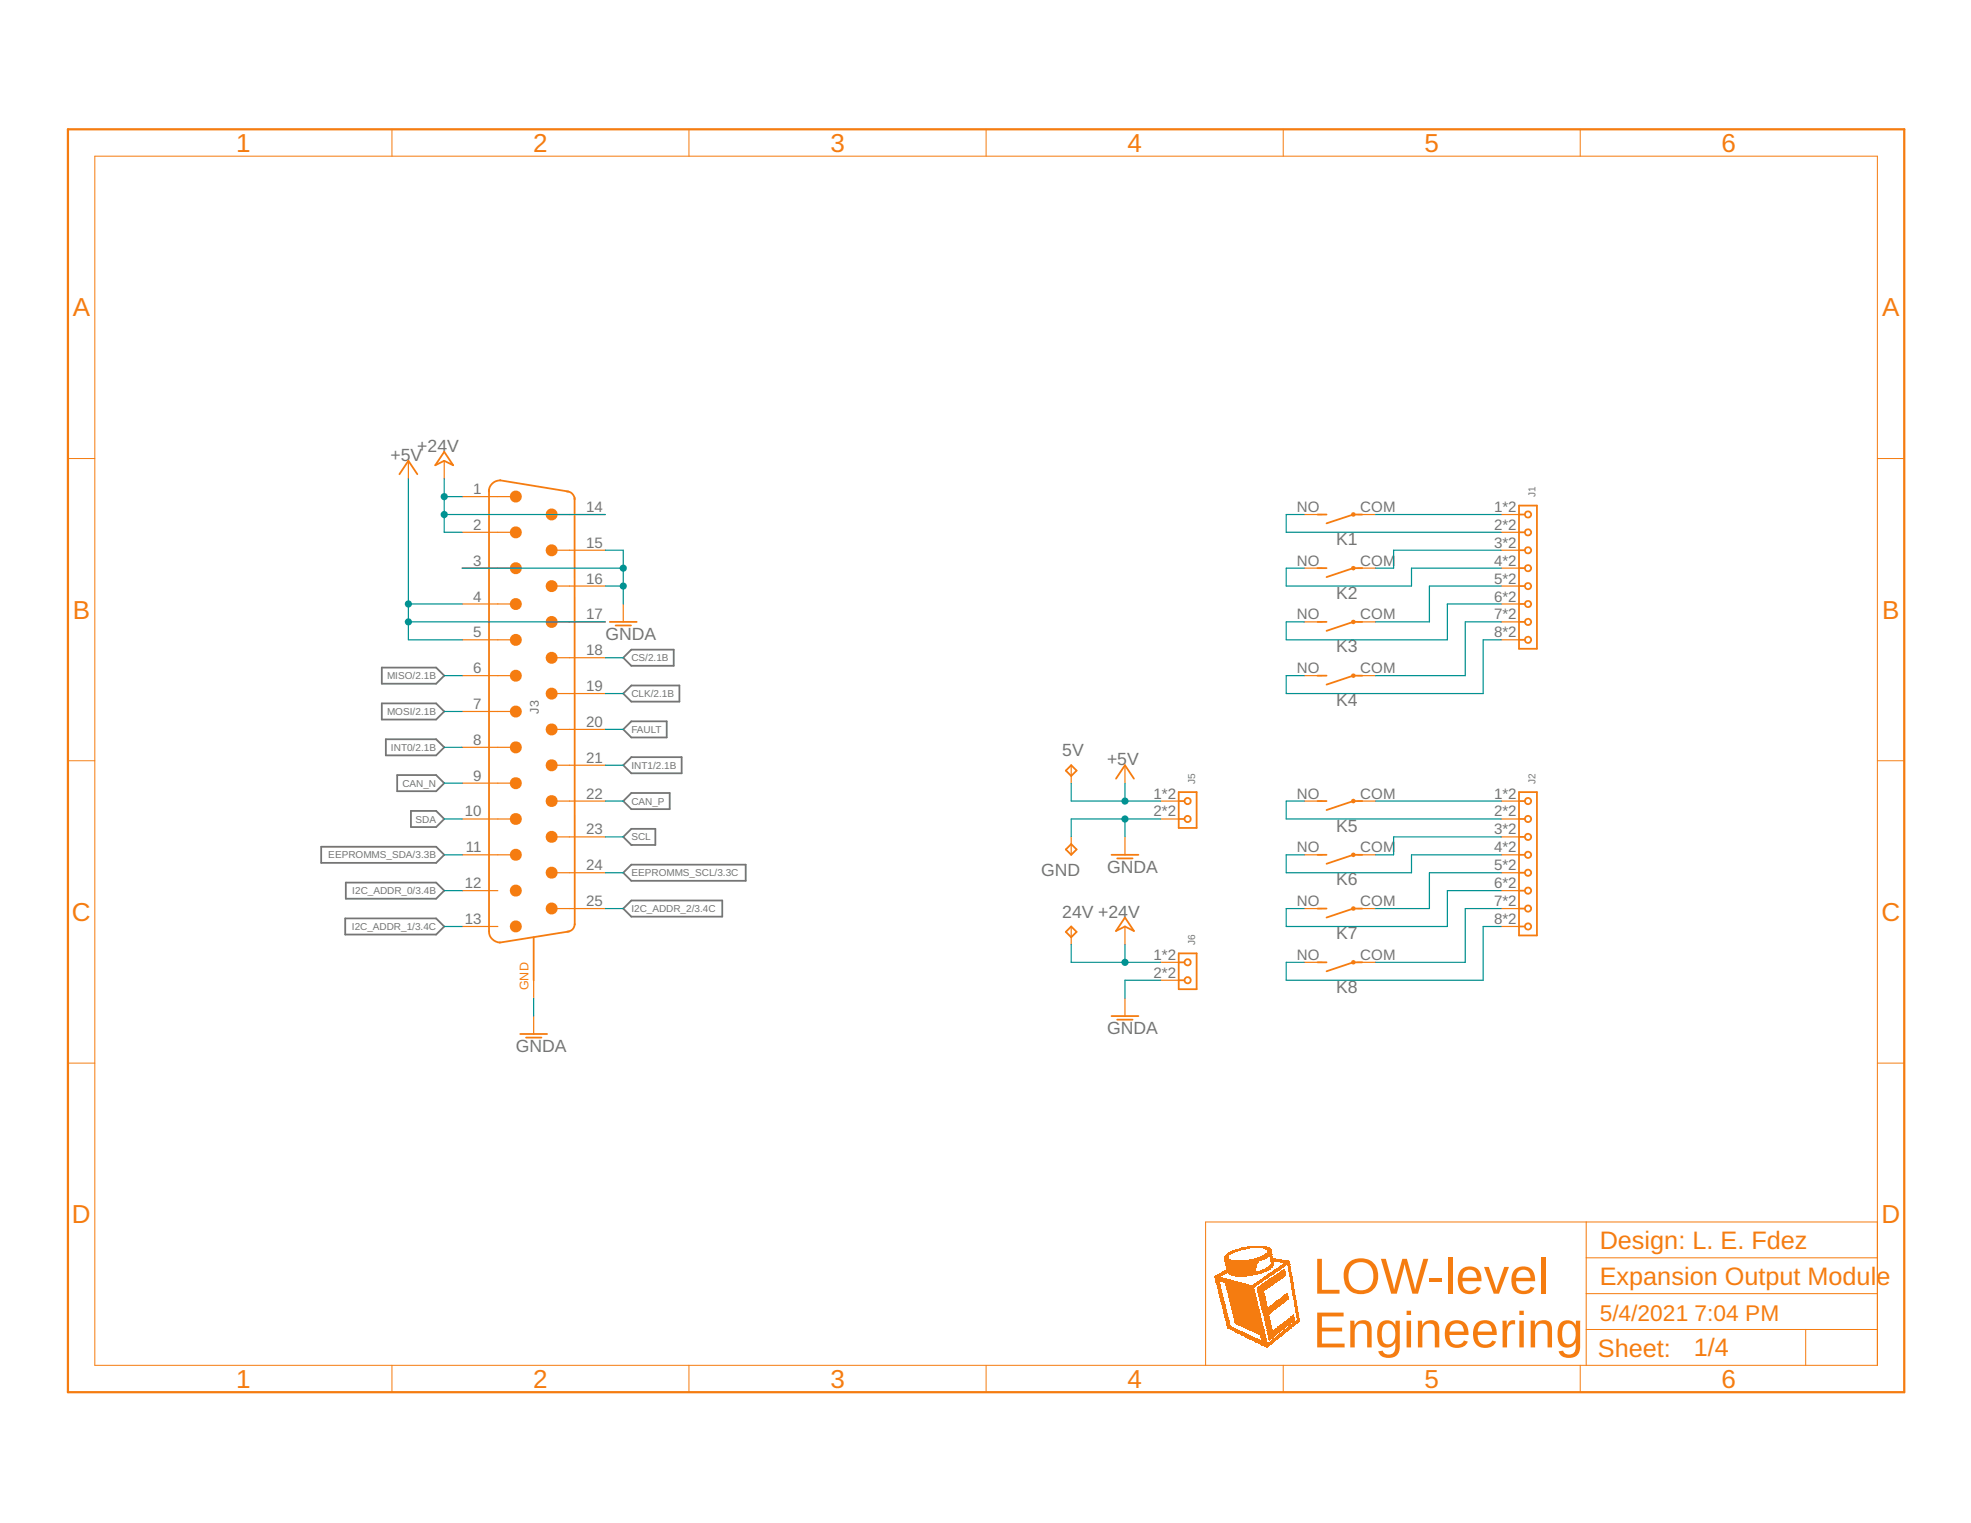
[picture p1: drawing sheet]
<svg xmlns="http://www.w3.org/2000/svg" width="279mm" height="216mm" viewBox="0 0 279 216" stroke-linecap="round" stroke-linejoin="round" font-family="sans-serif">
<defs><g id="words">
<g font-size="7.2" fill="#f57c10">
<text x="186.1" y="183.4">LOW-level</text>
<text x="186.1" y="191">Engineering</text>
</g>
<g font-size="3.7" fill="#f57c10">
<text x="33.5" y="21.5">1</text>
<text x="75.6" y="21.5">2</text>
<text x="117.7" y="21.5">3</text>
<text x="159.8" y="21.5">4</text>
<text x="201.9" y="21.5">5</text>
<text x="244.1" y="21.5">6</text>
<text x="10.3" y="44.9">A</text>
<text x="266.8" y="44.9">A</text>
<text x="10.3" y="87.7">B</text>
<text x="266.8" y="87.7">B</text>
<text x="10.2" y="130.6">C</text>
<text x="266.7" y="130.6">C</text>
<text x="10.2" y="173.4">D</text>
<text x="266.7" y="173.4">D</text>
<text x="33.5" y="196.7">1</text>
<text x="75.6" y="196.7">2</text>
<text x="117.7" y="196.7">3</text>
<text x="159.8" y="196.7">4</text>
<text x="201.9" y="196.7">5</text>
<text x="244.1" y="196.7">6</text>
</g>
<g font-size="3.6" fill="#f57c10">
<text x="226.8" y="177">Design: L. E. Fdez</text>
<text x="226.8" y="182.1">Expansion Output Module</text>
<text x="226.5" y="192.4">Sheet:</text>
<text x="240.1" y="192.3">1/4</text>
</g>
<g font-size="3.2" fill="#f57c10">
<text x="226.8" y="187.2">5/4/2021</text>
<text x="240.2" y="187.2">7:04 PM</text>
</g>
<g font-size="2.5" fill="#757575">
<text x="55.3" y="65.3">+5V</text>
<text x="59.2" y="64">+24V</text>
<text x="189.4" y="77.2">K1</text>
<text x="189.4" y="84.9">K2</text>
<text x="85.8" y="90.7">GNDA</text>
<text x="189.4" y="92.5">K3</text>
<text x="189.4" y="100.1">K4</text>
<text x="150.6" y="107.2">5V</text>
<text x="156.9" y="108.5">+5</text>
<text x="159.8" y="108.5">V</text>
<text x="189.4" y="117.9">K5</text>
<text x="147.6" y="124.2">GND</text>
<text x="156.9" y="123.7">GNDA</text>
<text x="189.4" y="125.5">K6</text>
<text x="150.6" y="130.1">24V +24V</text>
<text x="189.4" y="133.1">K7</text>
<text x="189.4" y="140.7">K8</text>
<text x="73.1" y="149.1">GNDA</text>
<text x="156.9" y="146.6">GNDA</text>
</g>
<g font-size="2.1" fill="#757575">
<text x="67.1" y="70">1</text>
<text x="67.1" y="75.1">2</text>
<text x="83.1" y="72.6">14</text>
<text x="83.1" y="77.7">15</text>
<text x="183.8" y="72.6">NO</text>
<text x="192.8" y="72.6">COM</text>
<text x="211.8" y="72.6">1*2</text>
<text x="211.8" y="75.1">2*2</text>
<text x="211.8" y="77.7">3*2</text>
<text x="67.1" y="80.2">3</text>
<text x="83.1" y="82.7">16</text>
<text x="183.8" y="80.2">NO</text>
<text x="192.8" y="80.2">COM</text>
<text x="211.8" y="80.2">4*2</text>
<text x="211.8" y="82.7">5*2</text>
<text x="67.1" y="85.3">4</text>
<text x="83.1" y="87.8">17</text>
<text x="183.8" y="87.8">NO</text>
<text x="192.8" y="87.8">COM</text>
<text x="211.8" y="85.3">6*2</text>
<text x="211.8" y="87.8">7*2</text>
<text x="67.1" y="90.3">5</text>
<text x="67.1" y="95.4">6</text>
<text x="83.1" y="92.9">18</text>
<text x="183.8" y="95.4">NO</text>
<text x="192.8" y="95.4">COM</text>
<text x="211.8" y="90.3">8*2</text>
<text x="67.1" y="100.5">7</text>
<text x="83.1" y="98">19</text>
<text x="67.1" y="105.6">8</text>
<text x="83.1" y="103">20</text>
<text x="67.1" y="110.7">9</text>
<text x="83.1" y="108.1">21</text>
<text x="83.1" y="113.2">22</text>
<text x="163.5" y="113.2">1*2</text>
<text x="183.8" y="113.2">NO</text>
<text x="192.8" y="113.2">COM</text>
<text x="211.8" y="113.2">1*2</text>
<text x="65.9" y="115.7">10</text>
<text x="83.1" y="118.3">23</text>
<text x="163.5" y="115.7">2*2</text>
<text x="211.8" y="115.7">2*2</text>
<text x="211.8" y="118.3">3*2</text>
<text x="65.9" y="125.9">12</text>
<text x="66" y="120.8">11</text>
<text x="83.1" y="123.4">24</text>
<text x="183.8" y="120.8">NO</text>
<text x="192.8" y="120.8">COM</text>
<text x="211.8" y="120.8">4*2</text>
<text x="211.8" y="123.4">5*2</text>
<text x="211.8" y="125.9">6*2</text>
<text x="65.9" y="131">13</text>
<text x="83.1" y="128.4">25</text>
<text x="183.8" y="128.4">NO</text>
<text x="192.8" y="128.4">COM</text>
<text x="211.8" y="128.4">7*2</text>
<text x="211.8" y="131">8*2</text>
<text x="163.5" y="136.1">1*2</text>
<text x="183.8" y="136.1">NO</text>
<text x="192.8" y="136.1">COM</text>
<text x="163.5" y="138.6">2*2</text>
</g>
<text font-size="1.8" fill="#757575" x="76.4" y="101.2" transform="rotate(-90 76.4 101.2)">J3</text>
<text font-size="1.8" fill="#f57c10" x="74.9" y="140.4" transform="rotate(-90 74.9 140.4)">GND</text>
<g font-size="1.4" fill="#757575">
<text x="217.7" y="70.5" transform="rotate(-90 217.7 70.5)">J1</text>
<text x="89.5" y="93.8">CS/2.1B</text>
<text x="54.9" y="96.3">MISO/2.1B</text>
<text x="54.9" y="101.4">MOSI/2.1B</text>
<text x="89.5" y="98.8">CLK/2.1B</text>
<text x="55.4" y="106.4">INT0/2.1B</text>
<text x="89.5" y="103.9">FAULT</text>
<text x="57" y="111.5">CAN_N</text>
<text x="89.5" y="109">INT1/2.1B</text>
<text x="169.4" y="111.1" transform="rotate(-90 169.4 111.1)">J5</text>
<text x="217.7" y="111.1" transform="rotate(-90 217.7 111.1)">J2</text>
<text x="58.9" y="116.6">SDA</text>
<text x="89.5" y="119.1">SCL</text>
<text x="89.5" y="114.1">CAN_P</text>
<text x="46.5" y="121.7">EEPROMMS_SDA/3.3B</text>
<text x="89.5" y="124.2">EEPROMMS_SCL/3.3C</text>
<text x="49.9" y="131.8">I2C_ADDR_1/3.4C</text>
<text x="49.9" y="126.8">I2C_ADDR_0/3.4B</text>
<text x="89.5" y="129.3">I2C_ADDR_2/3.4C</text>
<text x="169.4" y="134" transform="rotate(-90 169.4 134)">J6</text>
</g>
</g></defs>
<g fill="none" stroke="#757575" stroke-width=".25">
<path d="M54.1 94.6h7.7l1.2 1.2-1.2 1.1h-7.7zM54.1 99.7h7.7l1.2 1.2-1.2 1.1h-7.7zM88.3 93.2l1.2-1.1h6v2.3h-6zM88.3 98.3l1.2-1.1h6.8v2.3h-6.8zM54.7 104.8h7.1l1.2 1.1-1.2 1.2h-7.1zM56.3 109.9h5.5l1.2 1.1-1.2 1.2h-5.5zM58.3 115h3.5l1.2 1.1-1.2 1.1h-3.5zM88.3 118.6l1.2-1.1h3.4v2.3h-3.4zM88.3 113.6l1.2-1.2h5.4v2.3h-5.4zM88.3 103.4l1.2-1.1h5v2.2h-5zM88.3 108.5l1.2-1.2h7.1v2.3h-7.1zM45.5 120h16.3l1.2 1.2-1.2 1.1h-16.3z"/>
<path d="M48.9 130.2h12.9l1.2 1.1-1.2 1.2h-12.9zM49 125.1h12.8l1.2 1.2-1.2 1.1h-12.8zM88.3 123.7l1.2-1.1h16.2v2.3h-16.2zM88.3 128.8l1.2-1.1h12.9v2.2h-12.9z"/>
</g>
<g fill="#f57c10">
<path d="M179.5 191h.2z" fill-rule="evenodd"/>
<path d="M179.4 190.9l.3 .1z" fill-rule="evenodd"/>
<path d="M179.4 190.9h.4z" fill-rule="evenodd"/>
<path d="M179.3 190.9h.5z" fill-rule="evenodd"/>
<path d="M179.3 190.8l.5 .1z" fill-rule="evenodd"/>
<path d="M179.2 190.8h.7z" fill-rule="evenodd"/>
<path d="M179.1 190.8h.9z" fill-rule="evenodd"/>
<path d="M179 190.7l1 .1z" fill-rule="evenodd"/>
<path d="M178.9 190.7h1.1z" fill-rule="evenodd"/>
<path d="M178.8 190.6l1.3 .1z" fill-rule="evenodd"/>
<path d="M178.8 190.6h1.3z" fill-rule="evenodd"/>
<path d="M178.7 190.6h1.5z" fill-rule="evenodd"/>
<path d="M178.6 190.5l1.6 .1z" fill-rule="evenodd"/>
<path d="M178.6 190.5h1.7z" fill-rule="evenodd"/>
<path d="M178.5 190.5h1.8z" fill-rule="evenodd"/>
<path d="M178.4 190.4l1.3 .1z" fill-rule="evenodd"/>
<path d="M179.7 190.4l.7 .1z" fill-rule="evenodd"/>
<path d="M178.3 190.4h1.3z" fill-rule="evenodd"/>
<path d="M179.8 190.4h.6z" fill-rule="evenodd"/>
<path d="M178.2 190.3l1.4 .1z" fill-rule="evenodd"/>
<path d="M179.9 190.3l.5 .1z" fill-rule="evenodd"/>
<path d="M178.2 190.3l1.4 .1z" fill-rule="evenodd"/>
<path d="M179.9 190.3l.6 .1z" fill-rule="evenodd"/>
<path d="M178.1 190.3h1.5z" fill-rule="evenodd"/>
<path d="M179.9 190.3h.7z" fill-rule="evenodd"/>
<path d="M178 190.2l1.6 .1z" fill-rule="evenodd"/>
<path d="M180 190.2l.6 .1z" fill-rule="evenodd"/>
<path d="M177.9 190.2h1.7z" fill-rule="evenodd"/>
<path d="M180 190.2h.6z" fill-rule="evenodd"/>
<path d="M177.9 190.1l1.7 .1z" fill-rule="evenodd"/>
<path d="M180.1 190.1l.6 .1z" fill-rule="evenodd"/>
<path d="M177.8 190.1l1.8 .1z" fill-rule="evenodd"/>
<path d="M180.1 190.1l.6 .1z" fill-rule="evenodd"/>
<path d="M177.7 190.1h1.9z" fill-rule="evenodd"/>
<path d="M180.1 190.1h.7z" fill-rule="evenodd"/>
<path d="M177.6 190l2 .1z" fill-rule="evenodd"/>
<path d="M180.2 190l.6 .1z" fill-rule="evenodd"/>
<path d="M177.5 190h1.2z" fill-rule="evenodd"/>
<path d="M178.8 190h.8z" fill-rule="evenodd"/>
<path d="M180.3 190h.5z" fill-rule="evenodd"/>
<path d="M177.5 189.9l1.1 .1z" fill-rule="evenodd"/>
<path d="M178.8 189.9l.7 .1z" fill-rule="evenodd"/>
<path d="M179.9 189.9l.1 .1z" fill-rule="evenodd"/>
<path d="M180.3 189.9l.6 .1z" fill-rule="evenodd"/>
<path d="M177.4 189.9l1.1 .1z" fill-rule="evenodd"/>
<path d="M178.8 189.9l.7 .1z" fill-rule="evenodd"/>
<path d="M179.9 189.9l.1 .1z" fill-rule="evenodd"/>
<path d="M180.4 189.9l.6 .1z" fill-rule="evenodd"/>
<path d="M177.3 189.9h1.2z" fill-rule="evenodd"/>
<path d="M178.8 189.9h.7z" fill-rule="evenodd"/>
<path d="M179.9 189.9h.2z" fill-rule="evenodd"/>
<path d="M180.4 189.9h.6z" fill-rule="evenodd"/>
<path d="M177.2 189.8l1.2 .1z" fill-rule="evenodd"/>
<path d="M178.8 189.8l.7 .1z" fill-rule="evenodd"/>
<path d="M179.9 189.8l.2 .1z" fill-rule="evenodd"/>
<path d="M180.4 189.8l.6 .1z" fill-rule="evenodd"/>
<path d="M177.1 189.8h1.2z" fill-rule="evenodd"/>
<path d="M178.8 189.8h.7z" fill-rule="evenodd"/>
<path d="M179.9 189.8h.3z" fill-rule="evenodd"/>
<path d="M180.5 189.8h.6z" fill-rule="evenodd"/>
<path d="M177.1 189.8h1.1z" fill-rule="evenodd"/>
<path d="M178.7 189.8h.8z" fill-rule="evenodd"/>
<path d="M179.9 189.8h.3z" fill-rule="evenodd"/>
<path d="M180.5 189.8h.7z" fill-rule="evenodd"/>
<path d="M177 189.7l1.1 .1z" fill-rule="evenodd"/>
<path d="M178.7 189.7l.8 .1z" fill-rule="evenodd"/>
<path d="M179.9 189.7l.4 .1z" fill-rule="evenodd"/>
<path d="M180.6 189.7l.6 .1z" fill-rule="evenodd"/>
<path d="M176.9 189.7h1.2z" fill-rule="evenodd"/>
<path d="M178.7 189.7h.8z" fill-rule="evenodd"/>
<path d="M179.8 189.7h.5z" fill-rule="evenodd"/>
<path d="M180.6 189.7h.6z" fill-rule="evenodd"/>
<path d="M176.8 189.7h1.2z" fill-rule="evenodd"/>
<path d="M178.7 189.7h.8z" fill-rule="evenodd"/>
<path d="M179.8 189.7h.6z" fill-rule="evenodd"/>
<path d="M180.7 189.7h.6z" fill-rule="evenodd"/>
<path d="M176.8 189.6l1.1 .1z" fill-rule="evenodd"/>
<path d="M178.7 189.6l.8 .1z" fill-rule="evenodd"/>
<path d="M179.9 189.6l.5 .1z" fill-rule="evenodd"/>
<path d="M180.7 189.6l.7 .1z" fill-rule="evenodd"/>
<path d="M176.7 189.6h1.1z" fill-rule="evenodd"/>
<path d="M178.7 189.6h.8z" fill-rule="evenodd"/>
<path d="M179.9 189.6h.5z" fill-rule="evenodd"/>
<path d="M180.8 189.6h.6z" fill-rule="evenodd"/>
<path d="M176.6 189.5l1.1 .1z" fill-rule="evenodd"/>
<path d="M178.7 189.5l.8 .1z" fill-rule="evenodd"/>
<path d="M179.8 189.5l.7 .1z" fill-rule="evenodd"/>
<path d="M180.8 189.5l.6 .1z" fill-rule="evenodd"/>
<path d="M176.5 189.5h1.1z" fill-rule="evenodd"/>
<path d="M178.6 189.5h.9z" fill-rule="evenodd"/>
<path d="M179.8 189.5h.8z" fill-rule="evenodd"/>
<path d="M180.9 189.5h.6z" fill-rule="evenodd"/>
<path d="M176.4 189.5h1.1z" fill-rule="evenodd"/>
<path d="M178.6 189.5h.8z" fill-rule="evenodd"/>
<path d="M179.8 189.5h.8z" fill-rule="evenodd"/>
<path d="M180.9 189.5h.6z" fill-rule="evenodd"/>
<path d="M176.4 189.4l1.1 .1z" fill-rule="evenodd"/>
<path d="M178.6 189.4l.8 .1z" fill-rule="evenodd"/>
<path d="M179.8 189.4l.8 .1z" fill-rule="evenodd"/>
<path d="M181 189.4l.6 .1z" fill-rule="evenodd"/>
<path d="M176.3 189.4h1.1z" fill-rule="evenodd"/>
<path d="M178.6 189.4h.8z" fill-rule="evenodd"/>
<path d="M179.8 189.4h.9z" fill-rule="evenodd"/>
<path d="M181 189.4h.6z" fill-rule="evenodd"/>
<path d="M176.2 189.4h1.1z" fill-rule="evenodd"/>
<path d="M178.6 189.4h.8z" fill-rule="evenodd"/>
<path d="M179.8 189.4h.9z" fill-rule="evenodd"/>
<path d="M181.1 189.4h.6z" fill-rule="evenodd"/>
<path d="M176.1 189.3l1.1 .1z" fill-rule="evenodd"/>
<path d="M178.6 189.3l.8 .1z" fill-rule="evenodd"/>
<path d="M179.8 189.3l1 .1z" fill-rule="evenodd"/>
<path d="M181.1 189.3l.6 .1z" fill-rule="evenodd"/>
<path d="M176.1 189.3h1z" fill-rule="evenodd"/>
<path d="M178.6 189.3h.8z" fill-rule="evenodd"/>
<path d="M179.8 189.3h1z" fill-rule="evenodd"/>
<path d="M181.2 189.3h.6z" fill-rule="evenodd"/>
<path d="M176 189.2l1.1 .1z" fill-rule="evenodd"/>
<path d="M178.6 189.2l.8 .1z" fill-rule="evenodd"/>
<path d="M179.8 189.2l1.1 .1z" fill-rule="evenodd"/>
<path d="M181.2 189.2l.6 .1z" fill-rule="evenodd"/>
<path d="M175.9 189.2h1.1z" fill-rule="evenodd"/>
<path d="M178.6 189.2h.8z" fill-rule="evenodd"/>
<path d="M179.7 189.2h1.3z" fill-rule="evenodd"/>
<path d="M181.3 189.2h.5z" fill-rule="evenodd"/>
<path d="M175.9 189.2h1z" fill-rule="evenodd"/>
<path d="M178.5 189.2h.8z" fill-rule="evenodd"/>
<path d="M179.7 189.2h1.3z" fill-rule="evenodd"/>
<path d="M181.3 189.2h.6z" fill-rule="evenodd"/>
<path d="M175.8 189.1l1 .1z" fill-rule="evenodd"/>
<path d="M178.4 189.1l.9 .1z" fill-rule="evenodd"/>
<path d="M179.7 189.1l1.3 .1z" fill-rule="evenodd"/>
<path d="M181.4 189.1l.6 .1z" fill-rule="evenodd"/>
<path d="M175.7 189.1h1z" fill-rule="evenodd"/>
<path d="M178.4 189.1h.9z" fill-rule="evenodd"/>
<path d="M179.7 189.1h1.3z" fill-rule="evenodd"/>
<path d="M181.4 189.1h.6z" fill-rule="evenodd"/>
<path d="M175.6 189l1.1 .1z" fill-rule="evenodd"/>
<path d="M178.3 189l1 .1z" fill-rule="evenodd"/>
<path d="M179.7 189l1.4 .1z" fill-rule="evenodd"/>
<path d="M181.4 189l.6 .1z" fill-rule="evenodd"/>
<path d="M175.5 189l1.1 .1z" fill-rule="evenodd"/>
<path d="M178.2 189l1.1 .1z" fill-rule="evenodd"/>
<path d="M179.7 189l1.5 .1z" fill-rule="evenodd"/>
<path d="M181.5 189l.6 .1z" fill-rule="evenodd"/>
<path d="M175.5 189h1z" fill-rule="evenodd"/>
<path d="M178.1 189h1.2z" fill-rule="evenodd"/>
<path d="M179.7 189h1.5z" fill-rule="evenodd"/>
<path d="M181.5 189h.6z" fill-rule="evenodd"/>
<path d="M175.4 188.9l1 .1z" fill-rule="evenodd"/>
<path d="M178 188.9l1.3 .1z" fill-rule="evenodd"/>
<path d="M179.7 188.9l1.6 .1z" fill-rule="evenodd"/>
<path d="M181.6 188.9l.6 .1z" fill-rule="evenodd"/>
<path d="M175.3 188.9h1z" fill-rule="evenodd"/>
<path d="M177.9 188.9h1.4z" fill-rule="evenodd"/>
<path d="M179.6 188.9h1.7z" fill-rule="evenodd"/>
<path d="M181.6 188.9h.6z" fill-rule="evenodd"/>
<path d="M175.2 188.8l1.1 .1z" fill-rule="evenodd"/>
<path d="M177.8 188.8l1.5 .1z" fill-rule="evenodd"/>
<path d="M179.7 188.8l1.7 .1z" fill-rule="evenodd"/>
<path d="M181.7 188.8l.6 .1z" fill-rule="evenodd"/>
<path d="M175.2 188.8l1 .1z" fill-rule="evenodd"/>
<path d="M177.7 188.8l1.6 .1z" fill-rule="evenodd"/>
<path d="M179.7 188.8l1.7 .1z" fill-rule="evenodd"/>
<path d="M181.7 188.8l.6 .1z" fill-rule="evenodd"/>
<path d="M175.1 188.8h1z" fill-rule="evenodd"/>
<path d="M177.7 188.8h1.6z" fill-rule="evenodd"/>
<path d="M179.7 188.8h1.7z" fill-rule="evenodd"/>
<path d="M181.8 188.8h.6z" fill-rule="evenodd"/>
<path d="M175 188.7l1 .1z" fill-rule="evenodd"/>
<path d="M177.6 188.7l1.7 .1z" fill-rule="evenodd"/>
<path d="M179.6 188.7l1.9 .1z" fill-rule="evenodd"/>
<path d="M181.8 188.7l.6 .1z" fill-rule="evenodd"/>
<path d="M174.9 188.7h1z" fill-rule="evenodd"/>
<path d="M177.5 188.7h1.7z" fill-rule="evenodd"/>
<path d="M179.6 188.7h1.9z" fill-rule="evenodd"/>
<path d="M181.9 188.7h.6z" fill-rule="evenodd"/>
<path d="M174.9 188.7h.9z" fill-rule="evenodd"/>
<path d="M177.4 188.7h1.8z" fill-rule="evenodd"/>
<path d="M179.6 188.7h2z" fill-rule="evenodd"/>
<path d="M181.9 188.7h.6z" fill-rule="evenodd"/>
<path d="M174.8 188.6l.9 .1z" fill-rule="evenodd"/>
<path d="M177.3 188.6l1.9 .1z" fill-rule="evenodd"/>
<path d="M179.6 188.6l.8 .1z" fill-rule="evenodd"/>
<path d="M180.4 188.6l1.2 .1z" fill-rule="evenodd"/>
<path d="M181.9 188.6l.7 .1z" fill-rule="evenodd"/>
<path d="M174.7 188.6h1z" fill-rule="evenodd"/>
<path d="M177.2 188.6h2z" fill-rule="evenodd"/>
<path d="M179.6 188.6h.8z" fill-rule="evenodd"/>
<path d="M180.5 188.6h1.2z" fill-rule="evenodd"/>
<path d="M182 188.6h.6z" fill-rule="evenodd"/>
<path d="M174.6 188.6h1z" fill-rule="evenodd"/>
</g>
<g fill="#f57c10">
<path d="M179.5 191h.2zM179.5 191h.2z"/>
<path d="M179.4 190.9l.3 .1zM179.4 190.9l.3 .1z"/>
<path d="M179.4 190.9h.4zM179.4 190.9h.4z"/>
<path d="M179.3 190.9h.5zM179.3 190.9h.5z"/>
<path d="M179.3 190.8l.5 .1zM179.3 190.8l.5 .1z"/>
<path d="M179.2 190.8h.7zM179.2 190.8h.7z"/>
<path d="M179.1 190.8h.9zM179.1 190.8h.9z"/>
<path d="M179 190.7l1 .1zM179 190.7l1 .1z"/>
<path d="M178.9 190.7h1.1zM178.9 190.7h1.1z"/>
<path d="M178.8 190.6l1.3 .1zM178.8 190.6l1.3 .1z"/>
<path d="M178.8 190.6h1.3zM178.8 190.6h1.3z"/>
<path d="M178.7 190.6h1.5zM178.7 190.6h1.5z"/>
<path d="M178.6 190.5l1.6 .1zM178.6 190.5l1.6 .1z"/>
<path d="M178.6 190.5h1.7zM178.6 190.5h1.7z"/>
<path d="M178.5 190.5h1.8zM178.5 190.5h1.8z"/>
<path d="M178.4 190.4l1.3 .1zM178.4 190.4l1.3 .1z"/>
<path d="M179.7 190.4l.7 .1zM179.7 190.4l.7 .1z"/>
<path d="M178.3 190.4h1.3zM178.3 190.4h1.3z"/>
<path d="M179.8 190.4h.6zM179.8 190.4h.6z"/>
<path d="M178.2 190.3l1.4 .1zM178.2 190.3l1.4 .1z"/>
<path d="M179.9 190.3l.5 .1zM179.9 190.3l.5 .1z"/>
<path d="M178.2 190.3l1.4 .1zM178.2 190.3l1.4 .1z"/>
<path d="M179.9 190.3l.6 .1zM179.9 190.3l.6 .1z"/>
<path d="M178.1 190.3h1.5zM178.1 190.3h1.5z"/>
<path d="M179.9 190.3h.7zM179.9 190.3h.7z"/>
<path d="M178 190.2l1.6 .1zM178 190.2l1.6 .1z"/>
<path d="M180 190.2l.6 .1zM180 190.2l.6 .1z"/>
<path d="M177.9 190.2h1.7zM177.9 190.2h1.7z"/>
<path d="M180 190.2h.6zM180 190.2h.6z"/>
<path d="M177.9 190.1l1.7 .1zM177.9 190.1l1.7 .1z"/>
<path d="M180.1 190.1l.6 .1zM180.1 190.1l.6 .1z"/>
<path d="M177.8 190.1l1.8 .1zM177.8 190.1l1.8 .1z"/>
<path d="M180.1 190.1l.6 .1zM180.1 190.1l.6 .1z"/>
<path d="M177.7 190.1h1.9zM177.7 190.1h1.9z"/>
<path d="M180.1 190.1h.7zM180.1 190.1h.7z"/>
<path d="M177.6 190l2 .1zM177.6 190l2 .1z"/>
<path d="M180.2 190l.6 .1zM180.2 190l.6 .1z"/>
<path d="M177.5 190h1.2zM177.5 190h1.2z"/>
<path d="M178.8 190h.8zM178.8 190h.8z"/>
<path d="M180.3 190h.5zM180.3 190h.5z"/>
<path d="M177.5 189.9l1.1 .1zM177.5 189.9l1.1 .1z"/>
<path d="M178.8 189.9l.7 .1zM178.8 189.9l.7 .1z"/>
<path d="M179.9 189.9l.1 .1zM179.9 189.9l.1 .1z"/>
<path d="M180.3 189.9l.6 .1zM180.3 189.9l.6 .1z"/>
<path d="M177.4 189.9l1.1 .1zM177.4 189.9l1.1 .1z"/>
<path d="M178.8 189.9l.7 .1zM178.8 189.9l.7 .1z"/>
<path d="M179.9 189.9l.1 .1zM179.9 189.9l.1 .1z"/>
<path d="M180.4 189.9l.6 .1zM180.4 189.9l.6 .1z"/>
<path d="M177.3 189.9h1.2zM177.3 189.9h1.2z"/>
<path d="M178.8 189.9h.7zM178.8 189.9h.7z"/>
<path d="M179.9 189.9h.2zM179.9 189.9h.2z"/>
<path d="M180.4 189.9h.6zM180.4 189.9h.6z"/>
<path d="M177.2 189.8l1.2 .1zM177.2 189.8l1.2 .1z"/>
<path d="M178.8 189.8l.7 .1zM178.8 189.8l.7 .1z"/>
<path d="M179.9 189.8l.2 .1zM179.9 189.8l.2 .1z"/>
<path d="M180.4 189.8l.6 .1zM180.4 189.8l.6 .1z"/>
<path d="M177.1 189.8h1.2zM177.1 189.8h1.2z"/>
<path d="M178.8 189.8h.7zM178.8 189.8h.7z"/>
<path d="M179.9 189.8h.3zM179.9 189.8h.3z"/>
<path d="M180.5 189.8h.6zM180.5 189.8h.6z"/>
<path d="M177.1 189.8h1.1zM177.1 189.8h1.1z"/>
<path d="M178.7 189.8h.8zM178.7 189.8h.8z"/>
<path d="M179.9 189.8h.3zM179.9 189.8h.3z"/>
<path d="M180.5 189.8h.7zM180.5 189.8h.7z"/>
<path d="M177 189.7l1.1 .1zM177 189.7l1.1 .1z"/>
<path d="M178.7 189.7l.8 .1zM178.7 189.7l.8 .1z"/>
<path d="M179.9 189.7l.4 .1zM179.9 189.7l.4 .1z"/>
<path d="M180.6 189.7l.6 .1zM180.6 189.7l.6 .1z"/>
<path d="M176.9 189.7h1.2zM176.9 189.7h1.2z"/>
<path d="M178.7 189.7h.8zM178.7 189.7h.8z"/>
<path d="M179.8 189.7h.5zM179.8 189.7h.5z"/>
<path d="M180.6 189.7h.6zM180.6 189.7h.6z"/>
<path d="M176.8 189.7h1.2zM176.8 189.7h1.2z"/>
<path d="M178.7 189.7h.8zM178.7 189.7h.8z"/>
<path d="M179.8 189.7h.6zM179.8 189.7h.6z"/>
<path d="M180.7 189.7h.6zM180.7 189.7h.6z"/>
<path d="M176.8 189.6l1.1 .1zM176.8 189.6l1.1 .1z"/>
<path d="M178.7 189.6l.8 .1zM178.7 189.6l.8 .1z"/>
<path d="M179.9 189.6l.5 .1zM179.9 189.6l.5 .1z"/>
<path d="M180.7 189.6l.7 .1zM180.7 189.6l.7 .1z"/>
<path d="M176.7 189.6h1.1zM176.7 189.6h1.1z"/>
<path d="M178.7 189.6h.8zM178.7 189.6h.8z"/>
<path d="M179.9 189.6h.5zM179.9 189.6h.5z"/>
<path d="M180.8 189.6h.6zM180.8 189.6h.6z"/>
<path d="M176.6 189.5l1.1 .1zM176.6 189.5l1.1 .1z"/>
<path d="M178.7 189.5l.8 .1zM178.7 189.5l.8 .1z"/>
<path d="M179.8 189.5l.7 .1zM179.8 189.5l.7 .1z"/>
<path d="M180.8 189.5l.6 .1zM180.8 189.5l.6 .1z"/>
<path d="M176.5 189.5h1.1zM176.5 189.5h1.1z"/>
<path d="M178.6 189.5h.9zM178.6 189.5h.9z"/>
<path d="M179.8 189.5h.8zM179.8 189.5h.8z"/>
<path d="M180.9 189.5h.6zM180.9 189.5h.6z"/>
<path d="M176.4 189.5h1.1zM176.4 189.5h1.1z"/>
<path d="M178.6 189.5h.8zM178.6 189.5h.8z"/>
<path d="M179.8 189.5h.8zM179.8 189.5h.8z"/>
<path d="M180.9 189.5h.6zM180.9 189.5h.6z"/>
<path d="M176.4 189.4l1.1 .1zM176.4 189.4l1.1 .1z"/>
<path d="M178.6 189.4l.8 .1zM178.6 189.4l.8 .1z"/>
<path d="M179.8 189.4l.8 .1zM179.8 189.4l.8 .1z"/>
<path d="M181 189.4l.6 .1zM181 189.4l.6 .1z"/>
<path d="M176.3 189.4h1.1zM176.3 189.4h1.1z"/>
<path d="M178.6 189.4h.8zM178.6 189.4h.8z"/>
<path d="M179.8 189.4h.9zM179.8 189.4h.9z"/>
<path d="M181 189.4h.6zM181 189.4h.6z"/>
<path d="M176.2 189.4h1.1zM176.2 189.4h1.1z"/>
<path d="M178.6 189.4h.8zM178.6 189.4h.8z"/>
<path d="M179.8 189.4h.9zM179.8 189.4h.9z"/>
<path d="M181.1 189.4h.6zM181.1 189.4h.6z"/>
<path d="M176.1 189.3l1.2 .1zM176.1 189.3l1.1 .1z"/>
<path d="M178.6 189.3l.8 .1zM178.6 189.3l.8 .1z"/>
<path d="M179.8 189.3l1 .1zM179.8 189.3l1 .1z"/>
<path d="M181.1 189.3l.6 .1zM181.1 189.3l.6 .1z"/>
<path d="M176.1 189.3h1zM176.1 189.3h1z"/>
<path d="M178.6 189.3h.8zM178.6 189.3h.8z"/>
<path d="M179.8 189.3h1zM179.8 189.3h1z"/>
<path d="M181.2 189.3h.6zM181.2 189.3h.6z"/>
<path d="M176 189.2l1.1 .1zM176 189.2l1.1 .1z"/>
<path d="M178.6 189.2l.8 .1zM178.6 189.2l.8 .1z"/>
<path d="M179.8 189.2l1.1 .1zM179.8 189.2l1.1 .1z"/>
<path d="M181.2 189.2l.6 .1zM181.2 189.2l.6 .1z"/>
<path d="M175.9 189.2h1.1zM175.9 189.2h1.1z"/>
<path d="M178.6 189.2h.8zM178.6 189.2h.8z"/>
<path d="M179.7 189.2h1.3zM179.7 189.2h1.3z"/>
<path d="M181.2 189.2h.6zM181.3 189.2h.5z"/>
<path d="M175.9 189.2h1zM175.9 189.2h1z"/>
<path d="M178.5 189.2h.8zM178.5 189.2h.8z"/>
<path d="M179.7 189.2h1.3zM179.7 189.2h1.3z"/>
<path d="M181.3 189.2h.6zM181.3 189.2h.6z"/>
<path d="M175.8 189.1l1 .1zM175.8 189.1l1 .1z"/>
<path d="M178.4 189.1l.9 .1zM178.4 189.1l.9 .1z"/>
<path d="M179.7 189.1l1.3 .1zM179.7 189.1l1.3 .1z"/>
<path d="M181.4 189.1l.6 .1zM181.4 189.1l.6 .1z"/>
<path d="M175.7 189.1h1zM175.7 189.1h1z"/>
<path d="M178.3 189.1h1zM178.4 189.1h.9z"/>
<path d="M179.7 189.1h1.3zM179.7 189.1h1.3z"/>
<path d="M181.4 189.1h.6zM181.4 189.1h.6z"/>
<path d="M175.6 189l1.1 .1zM175.6 189l1.1 .1z"/>
<path d="M178.3 189l1 .1zM178.3 189l1 .1z"/>
<path d="M179.7 189l1.4 .1zM179.7 189l1.4 .1z"/>
<path d="M181.4 189l.6 .1zM181.4 189l.6 .1z"/>
<path d="M175.5 189l1.1 .1zM175.5 189l1.1 .1z"/>
<path d="M178.2 189l1.1 .1zM178.2 189l1.1 .1z"/>
<path d="M179.7 189l1.5 .1zM179.7 189l1.5 .1z"/>
<path d="M181.5 189l.6 .1zM181.5 189l.6 .1z"/>
<path d="M175.5 189h1zM175.5 189h1z"/>
<path d="M178.1 189h1.2zM178.1 189h1.2z"/>
<path d="M179.7 189h1.5zM179.7 189h1.5z"/>
<path d="M181.5 189h.6zM181.5 189h.6z"/>
<path d="M175.4 188.9l1 .1zM175.4 188.9l1 .1z"/>
<path d="M178 188.9l1.3 .1zM178 188.9l1.3 .1z"/>
<path d="M179.7 188.9l1.6 .1zM179.7 188.9l1.6 .1z"/>
<path d="M181.6 188.9l.6 .1zM181.6 188.9l.6 .1z"/>
<path d="M175.3 188.9h1zM175.3 188.9h1z"/>
<path d="M177.9 188.9h1.4zM177.9 188.9h1.4z"/>
<path d="M179.6 188.9h1.7zM179.6 188.9h1.7z"/>
<path d="M181.6 188.9h.6zM181.6 188.9h.6z"/>
<path d="M175.2 188.8l1.1 .1zM175.2 188.8l1.1 .1z"/>
<path d="M177.8 188.8l1.5 .1zM177.8 188.8l1.5 .1z"/>
<path d="M179.7 188.8l1.7 .1zM179.7 188.8l1.7 .1z"/>
<path d="M181.7 188.8l.6 .1zM181.7 188.8l.6 .1z"/>
<path d="M175.2 188.8l1 .1zM175.2 188.8l1 .1z"/>
<path d="M177.7 188.8l1.6 .1zM177.7 188.8l1.6 .1z"/>
<path d="M179.7 188.8l1.7 .1zM179.7 188.8l1.7 .1z"/>
<path d="M181.7 188.8l.6 .1zM181.7 188.8l.6 .1z"/>
<path d="M175.1 188.8h1zM175.1 188.8h1z"/>
<path d="M177.7 188.8h1.6zM177.7 188.8h1.6z"/>
<path d="M179.7 188.8h1.7zM179.7 188.8h1.7z"/>
<path d="M181.8 188.8h.6zM181.8 188.8h.6z"/>
<path d="M175 188.7l1 .1zM175 188.7l1 .1z"/>
<path d="M177.6 188.7l1.7 .1zM177.6 188.7l1.7 .1z"/>
<path d="M179.6 188.7l1.9 .1zM179.6 188.7l1.9 .1z"/>
<path d="M181.8 188.7l.6 .1zM181.8 188.7l.6 .1z"/>
<path d="M174.9 188.7h1zM174.9 188.7h1z"/>
<path d="M177.5 188.7h1.7zM177.5 188.7h1.7z"/>
<path d="M179.6 188.7h1.9zM179.6 188.7h1.9z"/>
<path d="M181.9 188.7h.6zM181.9 188.7h.6z"/>
<path d="M174.9 188.7h.9zM174.9 188.7h.9z"/>
<path d="M177.4 188.7h1.8zM177.4 188.7h1.8z"/>
<path d="M179.6 188.7h2zM179.6 188.7h2z"/>
<path d="M181.9 188.7h.6zM181.9 188.7h.6z"/>
<path d="M174.8 188.6l.9 .1zM174.8 188.6l.9 .1z"/>
<path d="M177.3 188.6l1.9 .1zM177.3 188.6l1.9 .1z"/>
<path d="M179.6 188.6l.8 .1zM179.6 188.6l.8 .1z"/>
<path d="M180.4 188.6l1.2 .1zM180.4 188.6l1.2 .1z"/>
<path d="M181.9 188.6l.7 .1zM181.9 188.6l.7 .1z"/>
<path d="M174.7 188.6h1zM174.7 188.6h1z"/>
<path d="M177.2 188.6h2zM177.2 188.6h2z"/>
<path d="M179.6 188.6h.8zM179.6 188.6h.8z"/>
<path d="M180.5 188.6h1.2zM180.5 188.6h1.2z"/>
<path d="M182 188.6h.6zM182 188.6h.6z"/>
<path d="M174.6 188.6h1zM174.6 188.6h1z"/>
</g>
<path d="M177.2 188.6h2" fill="none" stroke="#f57c10" stroke-width=".14"/>
<g fill="#f57c10">
<path d="M177.2 188.6h2zM177.2 188.6h2z"/>
<path d="M179.6 188.6h.8zM179.6 188.6h.8z"/>
<path d="M180.6 188.6h1.1zM180.6 188.6h1.1z"/>
<path d="M182.1 188.6h.5zM182.1 188.6h.5z"/>
<path d="M174.6 188.5l.9 .1zM174.6 188.5l.9 .1z"/>
</g>
<g fill="#f57c10">
<path d="M179.6 188.6h.8z" fill-rule="evenodd"/>
<path d="M180.6 188.6h1.1z" fill-rule="evenodd"/>
<path d="M182.1 188.6h.5z" fill-rule="evenodd"/>
<path d="M174.6 188.5l.9 .1z" fill-rule="evenodd"/>
</g>
<path d="M177.1 188.5h2.1" fill="none" stroke="#f57c10" stroke-width=".14"/>
<g fill="#f57c10">
<path d="M177.1 188.5l2.1 .1zM177.1 188.5l2.1 .1z"/>
<path d="M179.6 188.5l.8 .1zM179.6 188.5l.8 .1z"/>
<path d="M180.6 188.5l1.2 .1zM180.6 188.5l1.2 .1z"/>
<path d="M182.1 188.5l.6 .1zM182.1 188.5l.6 .1z"/>
<path d="M174.5 188.5h1zM174.5 188.5h1z"/>
</g>
<g fill="#f57c10">
<path d="M179.6 188.5l.8 .1z" fill-rule="evenodd"/>
<path d="M180.6 188.5l1.2 .1z" fill-rule="evenodd"/>
<path d="M182.1 188.5l.6 .1z" fill-rule="evenodd"/>
<path d="M174.5 188.5h1z" fill-rule="evenodd"/>
</g>
<path d="M177 188.5h2.2" fill="none" stroke="#f57c10" stroke-width=".14"/>
<g fill="#f57c10">
<path d="M177 188.5h2.2zM177 188.5h2.2z"/>
<path d="M179.6 188.5h.8zM179.6 188.5h.8z"/>
<path d="M180.7 188.5h1.1zM180.7 188.5h1.1z"/>
<path d="M182.1 188.5h.6zM182.1 188.5h.6z"/>
<path d="M174.4 188.4l.9 .1zM174.4 188.4l.9 .1z"/>
</g>
<g fill="#f57c10">
<path d="M179.6 188.5h.8z" fill-rule="evenodd"/>
<path d="M180.7 188.5h1.1z" fill-rule="evenodd"/>
<path d="M182.1 188.5h.6z" fill-rule="evenodd"/>
<path d="M174.4 188.4l.9 .1z" fill-rule="evenodd"/>
</g>
<path d="M176.9 188.5h2.3" fill="none" stroke="#f57c10" stroke-width=".14"/>
<g fill="#f57c10">
<path d="M176.9 188.4l2.3 .1zM176.9 188.4l2.3 .1z"/>
<path d="M179.6 188.4l.8 .1zM179.6 188.4l.8 .1z"/>
<path d="M180.7 188.4l1.2 .1zM180.7 188.4l1.2 .1z"/>
<path d="M182.2 188.4l.6 .1zM182.2 188.4l.6 .1z"/>
<path d="M174.3 188.4h1zM174.3 188.4h1z"/>
</g>
<g fill="#f57c10">
<path d="M179.6 188.4l.8 .1z" fill-rule="evenodd"/>
<path d="M180.7 188.4l1.2 .1z" fill-rule="evenodd"/>
<path d="M182.2 188.4l.6 .1z" fill-rule="evenodd"/>
<path d="M174.3 188.4h1z" fill-rule="evenodd"/>
</g>
<path d="M176.8 188.4h2.4" fill="none" stroke="#f57c10" stroke-width=".14"/>
<g fill="#f57c10">
<path d="M176.8 188.4h2.4zM176.8 188.4h2.4z"/>
<path d="M179.5 188.4h.9zM179.5 188.4h.9z"/>
<path d="M180.7 188.4h1.2zM180.7 188.4h1.2z"/>
<path d="M182.2 188.4h.6zM182.2 188.4h.6z"/>
<path d="M174.2 188.4h1zM174.2 188.4h1z"/>
</g>
<g fill="#f57c10">
<path d="M179.5 188.4h.9z" fill-rule="evenodd"/>
<path d="M180.7 188.4h1.2z" fill-rule="evenodd"/>
<path d="M182.2 188.4h.6z" fill-rule="evenodd"/>
<path d="M174.2 188.4h1z" fill-rule="evenodd"/>
</g>
<path d="M176.7 188.4h2.5" fill="none" stroke="#f57c10" stroke-width=".14"/>
<g fill="#f57c10">
<path d="M176.7 188.4h2.5zM176.7 188.4h2.5z"/>
<path d="M179.5 188.4h.8zM179.5 188.4h.8z"/>
<path d="M180.8 188.4h1.2zM180.8 188.4h1.2z"/>
<path d="M182.3 188.4h.6zM182.3 188.4h.6z"/>
<path d="M174.2 188.3l.9 .1zM174.2 188.3l.9 .1z"/>
</g>
<g fill="#f57c10">
<path d="M179.5 188.4h.8z" fill-rule="evenodd"/>
<path d="M180.8 188.4h1.2z" fill-rule="evenodd"/>
<path d="M182.3 188.4h.6z" fill-rule="evenodd"/>
<path d="M174.2 188.3l.9 .1z" fill-rule="evenodd"/>
</g>
<path d="M176.6 188.3h2.5" fill="none" stroke="#f57c10" stroke-width=".14"/>
<g fill="#f57c10">
<path d="M176.6 188.3l2.5 .1zM176.6 188.3l2.5 .1z"/>
<path d="M179.5 188.3l.8 .1zM179.5 188.3l.8 .1z"/>
<path d="M180.9 188.3l1.1 .1zM180.9 188.3l1.1 .1z"/>
<path d="M182.3 188.3l.6 .1zM182.3 188.3l.6 .1z"/>
<path d="M174.1 188.3h.9zM174.1 188.3h.9z"/>
</g>
<g fill="#f57c10">
<path d="M179.5 188.3l.8 .1z" fill-rule="evenodd"/>
<path d="M180.9 188.3l1.1 .1z" fill-rule="evenodd"/>
<path d="M182.3 188.3l.6 .1z" fill-rule="evenodd"/>
<path d="M174.1 188.3h.9z" fill-rule="evenodd"/>
</g>
<path d="M176.6 188.3h2.6" fill="none" stroke="#f57c10" stroke-width=".14"/>
<g fill="#f57c10">
<path d="M176.6 188.3h2.6zM176.6 188.3h2.6z"/>
<path d="M179.5 188.3h.8zM179.5 188.3h.8z"/>
<path d="M180.9 188.3h1.2zM180.9 188.3h1.2z"/>
<path d="M182.4 188.3h.6zM182.4 188.3h.6z"/>
<path d="M174 188.3h.9zM174 188.3h.9z"/>
</g>
<g fill="#f57c10">
<path d="M179.5 188.3h.8z" fill-rule="evenodd"/>
<path d="M180.9 188.3h1.2z" fill-rule="evenodd"/>
<path d="M182.4 188.3h.6z" fill-rule="evenodd"/>
<path d="M174 188.3h.9z" fill-rule="evenodd"/>
</g>
<path d="M176.4 188.3h2.7" fill="none" stroke="#f57c10" stroke-width=".14"/>
<g fill="#f57c10">
<path d="M176.4 188.3h2.7zM176.4 188.3h2.7z"/>
<path d="M179.5 188.3h.8zM179.5 188.3h.8z"/>
<path d="M180.9 188.3h1.2zM180.9 188.3h1.2z"/>
<path d="M182.4 188.3h.6zM182.4 188.3h.6z"/>
<path d="M174 188.2l.9 .1zM174 188.2l.9 .1z"/>
</g>
<g fill="#f57c10">
<path d="M179.5 188.3h.8z" fill-rule="evenodd"/>
<path d="M180.9 188.3h1.2z" fill-rule="evenodd"/>
<path d="M182.4 188.3h.6z" fill-rule="evenodd"/>
<path d="M174 188.2l.9 .1z" fill-rule="evenodd"/>
</g>
<path d="M176.4 188.2h2.7" fill="none" stroke="#f57c10" stroke-width=".14"/>
<g fill="#f57c10">
<path d="M176.4 188.2l2.7 .1zM176.4 188.2l2.7 .1z"/>
<path d="M179.5 188.2l.8 .1zM179.5 188.2l.8 .1z"/>
<path d="M181 188.2l1.2 .1zM181 188.2l1.2 .1z"/>
<path d="M182.5 188.2l.6 .1zM182.5 188.2l.6 .1z"/>
<path d="M174 188.2h.8zM174 188.2h.8z"/>
</g>
<g fill="#f57c10">
<path d="M179.5 188.2l.8 .1z" fill-rule="evenodd"/>
<path d="M181 188.2l1.2 .1z" fill-rule="evenodd"/>
<path d="M182.5 188.2l.6 .1z" fill-rule="evenodd"/>
<path d="M174 188.2h.8z" fill-rule="evenodd"/>
</g>
<path d="M176.3 188.2h2.8" fill="none" stroke="#f57c10" stroke-width=".14"/>
<g fill="#f57c10">
<path d="M176.3 188.2h2.8zM176.3 188.2h2.8z"/>
<path d="M179.5 188.2h.8zM179.5 188.2h.8z"/>
<path d="M181.1 188.2h1.1zM181.1 188.2h1.1z"/>
<path d="M182.5 188.2h.6zM182.5 188.2h.6z"/>
<path d="M174 188.1l.7 .1zM174 188.1l.7 .1z"/>
</g>
<g fill="#f57c10">
<path d="M179.5 188.2h.8z" fill-rule="evenodd"/>
<path d="M181.1 188.2h1.1z" fill-rule="evenodd"/>
<path d="M182.5 188.2h.6z" fill-rule="evenodd"/>
<path d="M174 188.1l.7 .1z" fill-rule="evenodd"/>
</g>
<path d="M176.2 188.2h2.9" fill="none" stroke="#f57c10" stroke-width=".14"/>
<g fill="#f57c10">
<path d="M176.2 188.1l2.9 .1zM176.2 188.1l2.9 .1z"/>
<path d="M179.5 188.1l.8 .1zM179.5 188.1l.8 .1z"/>
<path d="M181.1 188.1l1.2 .1zM181.1 188.1l1.2 .1z"/>
<path d="M182.5 188.1l.7 .1zM182.5 188.1l.7 .1z"/>
<path d="M174 188.1h.6zM174 188.1h.6z"/>
</g>
<g fill="#f57c10">
<path d="M179.5 188.1l.8 .1z" fill-rule="evenodd"/>
<path d="M181.1 188.1l1.2 .1z" fill-rule="evenodd"/>
<path d="M182.5 188.1l.7 .1z" fill-rule="evenodd"/>
<path d="M174 188.1h.6z" fill-rule="evenodd"/>
</g>
<path d="M176.1 188.1h3" fill="none" stroke="#f57c10" stroke-width=".14"/>
<g fill="#f57c10">
<path d="M176.1 188.1h3zM176.1 188.1h3z"/>
<path d="M179.5 188.1h.8zM179.5 188.1h.8z"/>
<path d="M181.1 188.1h1.2zM181.1 188.1h1.2z"/>
<path d="M182.6 188.1h.6zM182.6 188.1h.6z"/>
<path d="M174 188.1h.5zM174 188.1h.5z"/>
</g>
<g fill="#f57c10">
<path d="M179.5 188.1h.8z" fill-rule="evenodd"/>
<path d="M181.1 188.1h1.2z" fill-rule="evenodd"/>
<path d="M182.6 188.1h.6z" fill-rule="evenodd"/>
<path d="M174 188.1h.5z" fill-rule="evenodd"/>
</g>
<path d="M176 188.1h3.1" fill="none" stroke="#f57c10" stroke-width=".14"/>
<g fill="#f57c10">
<path d="M176 188.1h3.1zM176 188.1h3.1z"/>
<path d="M179.5 188.1h.8zM179.5 188.1h.8z"/>
<path d="M181.2 188.1h1.2zM181.2 188.1h1.2z"/>
<path d="M182.7 188.1h.6zM182.7 188.1h.6z"/>
<path d="M173.9 188l.6 .1zM173.9 188l.6 .1z"/>
</g>
<g fill="#f57c10">
<path d="M179.5 188.1h.8z" fill-rule="evenodd"/>
<path d="M181.2 188.1h1.2z" fill-rule="evenodd"/>
<path d="M182.7 188.1h.6z" fill-rule="evenodd"/>
<path d="M173.9 188l.6 .1z" fill-rule="evenodd"/>
</g>
<path d="M176 188h3.1" fill="none" stroke="#f57c10" stroke-width=".14"/>
<g fill="#f57c10">
<path d="M176 188l3.1 .1zM176 188l3.1 .1z"/>
<path d="M179.5 188l.8 .1zM179.5 188l.8 .1z"/>
<path d="M181.2 188l1.2 .1zM181.3 188l1.1 .1z"/>
<path d="M182.7 188l.6 .1zM182.7 188l.6 .1z"/>
<path d="M173.9 188h.5zM173.9 188h.5z"/>
</g>
<g fill="#f57c10">
<path d="M179.5 188l.8 .1z" fill-rule="evenodd"/>
<path d="M181.3 188l1.1 .1z" fill-rule="evenodd"/>
<path d="M182.7 188l.6 .1z" fill-rule="evenodd"/>
<path d="M173.9 188h.5z" fill-rule="evenodd"/>
</g>
<path d="M175.9 188h3.2" fill="none" stroke="#f57c10" stroke-width=".14"/>
<g fill="#f57c10">
<path d="M175.9 188h3.2zM175.9 188h3.2z"/>
<path d="M179.5 188h.8zM179.5 188h.8z"/>
<path d="M181.3 188h1.1zM181.3 188h1.1z"/>
<path d="M182.7 188h.6zM182.7 188h.6z"/>
<path d="M173.9 187.9l.5 .1zM173.9 187.9l.5 .1z"/>
</g>
<g fill="#f57c10">
<path d="M179.5 188h.8z" fill-rule="evenodd"/>
<path d="M181.3 188h1.1z" fill-rule="evenodd"/>
<path d="M182.7 188h.6z" fill-rule="evenodd"/>
<path d="M173.9 187.9l.5 .1z" fill-rule="evenodd"/>
</g>
<path d="M175.8 188h3.3" fill="none" stroke="#f57c10" stroke-width=".14"/>
<g fill="#f57c10">
<path d="M175.8 187.9l3.3 .1zM175.8 187.9l3.3 .1z"/>
<path d="M179.4 187.9l.9 .1zM179.4 187.9l.9 .1z"/>
<path d="M181.3 187.9l1.2 .1zM181.3 187.9l1.2 .1z"/>
<path d="M182.8 187.9l.6 .1zM182.8 187.9l.6 .1z"/>
<path d="M173.9 187.9h.5zM173.9 187.9h.5z"/>
</g>
<g fill="#f57c10">
<path d="M179.4 187.9l.9 .1z" fill-rule="evenodd"/>
<path d="M181.3 187.9l1.2 .1z" fill-rule="evenodd"/>
<path d="M182.8 187.9l.6 .1z" fill-rule="evenodd"/>
<path d="M173.9 187.9h.5z" fill-rule="evenodd"/>
</g>
<path d="M175.7 187.9h3.3" fill="none" stroke="#f57c10" stroke-width=".14"/>
<g fill="#f57c10">
<path d="M175.7 187.9h3.3zM175.7 187.9h3.3z"/>
<path d="M179.4 187.9h.9zM179.4 187.9h.9z"/>
<path d="M181.4 187.9h1.1zM181.4 187.9h1.1z"/>
<path d="M182.9 187.9h.6zM182.9 187.9h.6z"/>
<path d="M173.9 187.9h.5zM173.9 187.9h.5z"/>
</g>
<g fill="#f57c10">
<path d="M179.4 187.9h.9z" fill-rule="evenodd"/>
<path d="M181.4 187.9h1.1z" fill-rule="evenodd"/>
<path d="M182.9 187.9h.6z" fill-rule="evenodd"/>
<path d="M173.9 187.9h.5z" fill-rule="evenodd"/>
</g>
<path d="M175.6 187.9h3.4" fill="none" stroke="#f57c10" stroke-width=".14"/>
<g fill="#f57c10">
<path d="M175.6 187.9h3.4zM175.6 187.9h3.4z"/>
<path d="M179.4 187.9h.8zM179.4 187.9h.8z"/>
<path d="M181.4 187.9h1.2zM181.4 187.9h1.2z"/>
<path d="M182.9 187.9h.6zM182.9 187.9h.6z"/>
<path d="M173.9 187.8l.5 .1zM173.9 187.8l.5 .1z"/>
</g>
<g fill="#f57c10">
<path d="M179.4 187.9h.8z" fill-rule="evenodd"/>
<path d="M181.4 187.9h1.2z" fill-rule="evenodd"/>
<path d="M182.9 187.9h.6z" fill-rule="evenodd"/>
<path d="M173.9 187.8l.5 .1z" fill-rule="evenodd"/>
</g>
<path d="M175.5 187.9h3.5" fill="none" stroke="#f57c10" stroke-width=".14"/>
<g fill="#f57c10">
<path d="M175.5 187.8l3.5 .1zM175.5 187.8l3.5 .1z"/>
<path d="M179.4 187.8l.8 .1zM179.4 187.8l.8 .1z"/>
<path d="M181.5 187.8l1.1 .1zM181.5 187.8l1.1 .1z"/>
<path d="M182.9 187.8l.6 .1zM182.9 187.8l.6 .1z"/>
<path d="M173.9 187.8h.5zM173.9 187.8h.5z"/>
</g>
<g fill="#f57c10">
<path d="M179.4 187.8l.8 .1z" fill-rule="evenodd"/>
<path d="M181.5 187.8l1.1 .1z" fill-rule="evenodd"/>
<path d="M182.9 187.8l.6 .1z" fill-rule="evenodd"/>
<path d="M173.9 187.8h.5z" fill-rule="evenodd"/>
</g>
<path d="M175.5 187.8h3.5" fill="none" stroke="#f57c10" stroke-width=".14"/>
<g fill="#f57c10">
<path d="M175.4 187.8h3.6zM175.5 187.8h3.5z"/>
<path d="M179.4 187.8h.8zM179.4 187.8h.8z"/>
<path d="M181.5 187.8h1.2zM181.5 187.8h1.2z"/>
<path d="M183 187.8h.6zM183 187.8h.6z"/>
<path d="M173.8 187.7l.6 .1zM173.8 187.7l.6 .1z"/>
</g>
<g fill="#f57c10">
<path d="M179.4 187.8h.8z" fill-rule="evenodd"/>
<path d="M181.5 187.8h1.2z" fill-rule="evenodd"/>
<path d="M183 187.8h.6z" fill-rule="evenodd"/>
<path d="M173.8 187.7l.6 .1z" fill-rule="evenodd"/>
</g>
<path d="M175.4 187.8h3.6" fill="none" stroke="#f57c10" stroke-width=".14"/>
<g fill="#f57c10">
<path d="M175.4 187.7l3.6 .1zM175.4 187.7l3.6 .1z"/>
<path d="M179.4 187.7l.8 .1zM179.4 187.7l.8 .1z"/>
<path d="M181.6 187.7l1.1 .1zM181.6 187.7l1.1 .1z"/>
<path d="M183 187.7l.6 .1zM183 187.7l.6 .1z"/>
<path d="M173.8 187.7h.6zM173.8 187.7h.6z"/>
</g>
<g fill="#f57c10">
<path d="M179.4 187.7l.8 .1z" fill-rule="evenodd"/>
<path d="M181.6 187.7l1.1 .1z" fill-rule="evenodd"/>
<path d="M183 187.7l.6 .1z" fill-rule="evenodd"/>
<path d="M173.8 187.7h.6z" fill-rule="evenodd"/>
</g>
<path d="M175.3 187.7h3.7" fill="none" stroke="#f57c10" stroke-width=".14"/>
<g fill="#f57c10">
<path d="M175.3 187.7h3.7zM175.3 187.7h3.7z"/>
<path d="M179.4 187.7h.8zM179.4 187.7h.8z"/>
<path d="M181.6 187.7h1.2zM181.6 187.7h1.2z"/>
<path d="M183.1 187.7h.6zM183.1 187.7h.6z"/>
<path d="M173.8 187.7h.6zM173.8 187.7h.5z"/>
</g>
<g fill="#f57c10">
<path d="M179.4 187.7h.8z" fill-rule="evenodd"/>
<path d="M181.6 187.7h1.2z" fill-rule="evenodd"/>
<path d="M183.1 187.7h.6z" fill-rule="evenodd"/>
<path d="M173.8 187.7h.5z" fill-rule="evenodd"/>
</g>
<path d="M175.2 187.7h3.8" fill="none" stroke="#f57c10" stroke-width=".14"/>
<g fill="#f57c10">
<path d="M175.2 187.7h3.8zM175.2 187.7h3.8z"/>
<path d="M179.4 187.7h.8zM179.4 187.7h.8z"/>
<path d="M181.7 187.7h1.1zM181.7 187.7h1.1z"/>
<path d="M183.1 187.7h.6zM183.1 187.7h.6z"/>
<path d="M173.8 187.6l.6 .1zM173.8 187.6l.5 .1z"/>
</g>
<g fill="#f57c10">
<path d="M179.4 187.7h.8z" fill-rule="evenodd"/>
<path d="M181.7 187.7h1.1z" fill-rule="evenodd"/>
<path d="M183.1 187.7h.6z" fill-rule="evenodd"/>
<path d="M173.8 187.6l.5 .1z" fill-rule="evenodd"/>
</g>
<path d="M175.1 187.7h3.9" fill="none" stroke="#f57c10" stroke-width=".14"/>
<g fill="#f57c10">
<path d="M175.1 187.6l3.9 .1zM175.1 187.6l3.9 .1z"/>
<path d="M179.4 187.6l.8 .1zM179.4 187.6l.8 .1z"/>
<path d="M181.7 187.6l1.2 .1zM181.7 187.6l1.2 .1z"/>
<path d="M183.2 187.6l.6 .1zM183.2 187.6l.6 .1z"/>
<path d="M173.8 187.6h.6zM173.8 187.6h.6z"/>
</g>
<g fill="#f57c10">
<path d="M179.4 187.6l.8 .1z" fill-rule="evenodd"/>
<path d="M181.7 187.6l1.2 .1z" fill-rule="evenodd"/>
<path d="M183.2 187.6l.6 .1z" fill-rule="evenodd"/>
<path d="M173.8 187.6h.6z" fill-rule="evenodd"/>
</g>
<path d="M175.1 187.6h3.9" fill="none" stroke="#f57c10" stroke-width=".14"/>
<g fill="#f57c10">
<path d="M175.1 187.6h3.9zM175.1 187.6h3.9z"/>
<path d="M179.3 187.6h.9zM179.3 187.6h.9z"/>
<path d="M181.8 187.6h1.1zM181.8 187.6h1.1z"/>
<path d="M183.2 187.6h.6zM183.2 187.6h.6z"/>
<path d="M173.8 187.6h.6zM173.8 187.6h.6z"/>
</g>
<g fill="#f57c10">
<path d="M179.3 187.6h.9z" fill-rule="evenodd"/>
<path d="M181.8 187.6h1.1z" fill-rule="evenodd"/>
<path d="M183.2 187.6h.6z" fill-rule="evenodd"/>
<path d="M173.8 187.6h.6z" fill-rule="evenodd"/>
</g>
<path d="M175.1 187.6h3.9" fill="none" stroke="#f57c10" stroke-width=".14"/>
<g fill="#f57c10">
<path d="M175.1 187.6h3.9zM175.1 187.6h3.9z"/>
<path d="M179.3 187.6h.9zM179.3 187.6h.9z"/>
<path d="M181.8 187.6h1.2zM181.8 187.6h1.2z"/>
<path d="M183.3 187.6h.6zM183.3 187.6h.6z"/>
<path d="M173.8 187.5l.5 .1zM173.8 187.5l.5 .1z"/>
</g>
<g fill="#f57c10">
<path d="M179.3 187.6h.9z" fill-rule="evenodd"/>
<path d="M181.8 187.6h1.2z" fill-rule="evenodd"/>
<path d="M183.3 187.6h.6z" fill-rule="evenodd"/>
<path d="M173.8 187.5l.5 .1z" fill-rule="evenodd"/>
</g>
<path d="M175.1 187.5h3.9" fill="none" stroke="#f57c10" stroke-width=".14"/>
<g fill="#f57c10">
<path d="M175.1 187.5l3.9 .1zM175.1 187.5l3.9 .1z"/>
<path d="M179.3 187.5l.9 .1zM179.3 187.5l.9 .1z"/>
<path d="M181.9 187.5l1.1 .1zM181.9 187.5l1.1 .1z"/>
<path d="M183.3 187.5l.6 .1zM183.3 187.5l.6 .1z"/>
<path d="M173.8 187.5h.5zM173.8 187.5h.5z"/>
</g>
<g fill="#f57c10">
<path d="M179.3 187.5l.9 .1z" fill-rule="evenodd"/>
<path d="M181.9 187.5l1.1 .1z" fill-rule="evenodd"/>
<path d="M183.3 187.5l.6 .1z" fill-rule="evenodd"/>
<path d="M173.8 187.5h.5z" fill-rule="evenodd"/>
</g>
<path d="M175.1 187.5h3.9" fill="none" stroke="#f57c10" stroke-width=".14"/>
<g fill="#f57c10">
<path d="M175.1 187.5h3.9zM175.1 187.5h3.9z"/>
<path d="M179.3 187.5h.9zM179.3 187.5h.8z"/>
<path d="M181.9 187.5h1.2zM181.9 187.5h1.2z"/>
<path d="M183.3 187.5h.6zM183.3 187.5h.6z"/>
<path d="M173.8 187.5h.5zM173.8 187.5h.5z"/>
</g>
<g fill="#f57c10">
<path d="M179.3 187.5h.8z" fill-rule="evenodd"/>
<path d="M181.9 187.5h1.2z" fill-rule="evenodd"/>
<path d="M183.3 187.5h.6z" fill-rule="evenodd"/>
<path d="M173.8 187.5h.5z" fill-rule="evenodd"/>
</g>
<path d="M175 187.5h3.9" fill="none" stroke="#f57c10" stroke-width=".14"/>
<g fill="#f57c10">
<path d="M175 187.5h3.9zM175 187.5h3.9z"/>
<path d="M179.3 187.5h.9zM179.3 187.5h.8z"/>
<path d="M182 187.5h1.1zM182 187.5h1.1z"/>
<path d="M183.4 187.5h.6zM183.4 187.5h.6z"/>
<path d="M173.8 187.4l.5 .1zM173.8 187.4l.5 .1z"/>
</g>
<g fill="#f57c10">
<path d="M179.3 187.5h.8z" fill-rule="evenodd"/>
<path d="M182 187.5h1.1z" fill-rule="evenodd"/>
<path d="M183.4 187.5h.6z" fill-rule="evenodd"/>
<path d="M173.8 187.4l.5 .1z" fill-rule="evenodd"/>
</g>
<path d="M175 187.4h3.9" fill="none" stroke="#f57c10" stroke-width=".14"/>
<g fill="#f57c10">
<path d="M175 187.4l3.9 .1zM175 187.4l3.9 .1z"/>
<path d="M179.3 187.4l.9 .1zM179.3 187.4l.8 .1z"/>
<path d="M182 187.4l1.2 .1zM182 187.4l1.2 .1z"/>
<path d="M183.5 187.4l.6 .1zM183.5 187.4l.6 .1z"/>
<path d="M173.8 187.4h.5zM173.8 187.4h.5z"/>
</g>
<g fill="#f57c10">
<path d="M179.3 187.4l.8 .1z" fill-rule="evenodd"/>
<path d="M182 187.4l1.2 .1z" fill-rule="evenodd"/>
<path d="M183.5 187.4l.6 .1z" fill-rule="evenodd"/>
<path d="M173.8 187.4h.5z" fill-rule="evenodd"/>
</g>
<path d="M175 187.4h3.9" fill="none" stroke="#f57c10" stroke-width=".14"/>
<g fill="#f57c10">
<path d="M175 187.4h3.9zM175 187.4h3.9z"/>
<path d="M179.3 187.4h.9zM179.3 187.4h.8z"/>
<path d="M182.1 187.4h1.1zM182.1 187.4h1.1z"/>
<path d="M183.5 187.4h.6zM183.5 187.4h.6z"/>
<path d="M173.8 187.3l.5 .1zM173.8 187.3l.5 .1z"/>
</g>
<g fill="#f57c10">
<path d="M179.3 187.4h.8z" fill-rule="evenodd"/>
<path d="M182.1 187.4h1.1z" fill-rule="evenodd"/>
<path d="M183.5 187.4h.6z" fill-rule="evenodd"/>
<path d="M173.8 187.3l.5 .1z" fill-rule="evenodd"/>
</g>
<path d="M175 187.3h3.9" fill="none" stroke="#f57c10" stroke-width=".14"/>
<g fill="#f57c10">
<path d="M175 187.3l3.9 .1zM175 187.3l3.9 .1z"/>
<path d="M179.3 187.3l.8 .1zM179.3 187.3l.8 .1z"/>
<path d="M182.1 187.3l1.2 .1zM182.1 187.3l1.2 .1z"/>
<path d="M183.5 187.3l.6 .1zM183.5 187.3l.6 .1z"/>
<path d="M173.7 187.3h.6zM173.7 187.3h.6z"/>
</g>
<g fill="#f57c10">
<path d="M179.3 187.3l.8 .1z" fill-rule="evenodd"/>
<path d="M182.1 187.3l1.2 .1z" fill-rule="evenodd"/>
<path d="M183.5 187.3l.6 .1z" fill-rule="evenodd"/>
<path d="M173.7 187.3h.6z" fill-rule="evenodd"/>
</g>
<path d="M175 187.3h3.9" fill="none" stroke="#f57c10" stroke-width=".14"/>
<g fill="#f57c10">
<path d="M175 187.3h3.9zM175 187.3h3.9z"/>
<path d="M179.3 187.3h.8zM179.3 187.3h.8z"/>
<path d="M182.2 187.3h1.1zM182.2 187.3h1.1z"/>
<path d="M183.6 187.3h.6zM183.6 187.3h.6z"/>
<path d="M173.7 187.3h.6zM173.7 187.3h.6z"/>
</g>
<g fill="#f57c10">
<path d="M179.3 187.3h.8z" fill-rule="evenodd"/>
<path d="M182.2 187.3h1.1z" fill-rule="evenodd"/>
<path d="M183.6 187.3h.6z" fill-rule="evenodd"/>
<path d="M173.7 187.3h.6z" fill-rule="evenodd"/>
</g>
<path d="M175 187.3h3.9" fill="none" stroke="#f57c10" stroke-width=".14"/>
<g fill="#f57c10">
<path d="M175 187.3h3.9zM175 187.3h3.9z"/>
<path d="M179.3 187.3h.8zM179.3 187.3h.8z"/>
<path d="M182.2 187.3h1.1zM182.2 187.3h1.1z"/>
<path d="M183.6 187.3h.6zM183.6 187.3h.6z"/>
<path d="M173.7 187.2l.6 .1zM173.7 187.2l.6 .1z"/>
</g>
<g fill="#f57c10">
<path d="M179.3 187.3h.8z" fill-rule="evenodd"/>
<path d="M182.2 187.3h1.1z" fill-rule="evenodd"/>
<path d="M183.6 187.3h.6z" fill-rule="evenodd"/>
<path d="M173.7 187.2l.6 .1z" fill-rule="evenodd"/>
</g>
<path d="M175 187.2h3.9" fill="none" stroke="#f57c10" stroke-width=".14"/>
<g fill="#f57c10">
<path d="M175 187.2l3.9 .1zM175 187.2l3.9 .1z"/>
<path d="M179.3 187.2l.8 .1zM179.3 187.2l.8 .1z"/>
<path d="M182.3 187.2l1.1 .1zM182.3 187.2l1.1 .1z"/>
<path d="M183.7 187.2l.6 .1zM183.7 187.2l.6 .1z"/>
<path d="M173.7 187.2h.5zM173.7 187.2h.5z"/>
</g>
<g fill="#f57c10">
<path d="M179.3 187.2l.8 .1z" fill-rule="evenodd"/>
<path d="M182.3 187.2l1.1 .1z" fill-rule="evenodd"/>
<path d="M183.7 187.2l.6 .1z" fill-rule="evenodd"/>
<path d="M173.7 187.2h.5z" fill-rule="evenodd"/>
</g>
<path d="M175 187.2h3.9" fill="none" stroke="#f57c10" stroke-width=".14"/>
<g fill="#f57c10">
<path d="M175 187.2h3.9zM175 187.2h3.9z"/>
<path d="M179.3 187.2h.8zM179.3 187.2h.8z"/>
<path d="M182.3 187.2h1.2zM182.3 187.2h1.2z"/>
<path d="M183.7 187.2h.6zM183.7 187.2h.6z"/>
<path d="M173.7 187.1l.5 .1zM173.7 187.1l.5 .1z"/>
</g>
<g fill="#f57c10">
<path d="M179.3 187.2h.8z" fill-rule="evenodd"/>
<path d="M182.3 187.2h1.2z" fill-rule="evenodd"/>
<path d="M183.7 187.2h.6z" fill-rule="evenodd"/>
<path d="M173.7 187.1l.5 .1z" fill-rule="evenodd"/>
</g>
<path d="M175 187.2h3.9" fill="none" stroke="#f57c10" stroke-width=".14"/>
<g fill="#f57c10">
<path d="M175 187.1l3.9 .1zM175 187.1l3.9 .1z"/>
<path d="M179.2 187.1l.9 .1zM179.2 187.1l.9 .1z"/>
<path d="M182.4 187.1l1.1 .1zM182.4 187.1l1.1 .1z"/>
<path d="M183.7 187.1l.6 .1zM183.7 187.1l.6 .1z"/>
<path d="M173.7 187.1l.5 .1zM173.7 187.1l.5 .1z"/>
</g>
<g fill="#f57c10">
<path d="M179.2 187.1l.9 .1z" fill-rule="evenodd"/>
<path d="M182.4 187.1l1.1 .1z" fill-rule="evenodd"/>
<path d="M183.7 187.1l.6 .1z" fill-rule="evenodd"/>
<path d="M173.7 187.1l.5 .1z" fill-rule="evenodd"/>
</g>
<path d="M175 187.1h3.9" fill="none" stroke="#f57c10" stroke-width=".14"/>
<g fill="#f57c10">
<path d="M175 187.1l3.9 .1zM175 187.1l3.9 .1z"/>
<path d="M179.2 187.1l.9 .1zM179.2 187.1l.9 .1z"/>
<path d="M182.4 187.1l1.1 .1zM182.4 187.1l1.1 .1z"/>
<path d="M183.8 187.1l.5 .1zM183.8 187.1l.5 .1z"/>
<path d="M173.7 187.1h.5zM173.7 187.1h.5z"/>
</g>
<g fill="#f57c10">
<path d="M179.2 187.1l.9 .1z" fill-rule="evenodd"/>
<path d="M182.4 187.1l1.1 .1z" fill-rule="evenodd"/>
<path d="M183.8 187.1l.5 .1z" fill-rule="evenodd"/>
<path d="M173.7 187.1h.5z" fill-rule="evenodd"/>
</g>
<path d="M175 187.1h3.9" fill="none" stroke="#f57c10" stroke-width=".14"/>
<g fill="#f57c10">
<path d="M175 187.1h3.9zM175 187.1h3.9z"/>
<path d="M179.2 187.1h.9zM179.2 187.1h.9z"/>
<path d="M182.5 187.1h1zM182.5 187.1h1z"/>
<path d="M183.8 187.1h.5zM183.8 187.1h.5z"/>
<path d="M173.7 187l.5 .1zM173.7 187l.5 .1z"/>
</g>
<g fill="#f57c10">
<path d="M179.2 187.1h.9z" fill-rule="evenodd"/>
<path d="M182.5 187.1h1z" fill-rule="evenodd"/>
<path d="M183.8 187.1h.5z" fill-rule="evenodd"/>
<path d="M173.7 187l.5 .1z" fill-rule="evenodd"/>
</g>
<path d="M175 187h3.9" fill="none" stroke="#f57c10" stroke-width=".14"/>
<g fill="#f57c10">
<path d="M175 187l3.9 .1zM175 187l3.9 .1z"/>
<path d="M179.2 187l.8 .1zM179.2 187l.8 .1z"/>
<path d="M182.5 187l1 .1zM182.5 187l1 .1z"/>
<path d="M183.8 187l.4 .1zM183.8 187l.4 .1z"/>
<path d="M173.7 187h.5zM173.7 187h.5z"/>
</g>
<g fill="#f57c10">
<path d="M179.2 187l.8 .1z" fill-rule="evenodd"/>
<path d="M182.5 187l1 .1z" fill-rule="evenodd"/>
<path d="M183.8 187l.4 .1z" fill-rule="evenodd"/>
<path d="M173.7 187h.5z" fill-rule="evenodd"/>
</g>
<path d="M175 187h3.8" fill="none" stroke="#f57c10" stroke-width=".14"/>
<g fill="#f57c10">
<path d="M175 187h3.8zM175 187h3.8z"/>
<path d="M179.2 187h.8zM179.2 187h.8z"/>
<path d="M182.5 187h1zM182.5 187h1z"/>
<path d="M183.8 187h.4zM183.8 187h.4z"/>
<path d="M173.7 186.9l.5 .1zM173.7 186.9l.5 .1z"/>
</g>
<g fill="#f57c10">
<path d="M179.2 187h.8z" fill-rule="evenodd"/>
<path d="M182.5 187h1z" fill-rule="evenodd"/>
<path d="M183.8 187h.4z" fill-rule="evenodd"/>
<path d="M173.7 186.9l.5 .1z" fill-rule="evenodd"/>
</g>
<path d="M174.9 187h3.9" fill="none" stroke="#f57c10" stroke-width=".14"/>
<g fill="#f57c10">
<path d="M174.9 186.9l3.9 .1zM174.9 186.9l3.9 .1z"/>
<path d="M179.2 186.9l.8 .1zM179.2 186.9l.8 .1z"/>
<path d="M182.6 186.9l.9 .1zM182.6 186.9l.9 .1z"/>
<path d="M183.8 186.9l.4 .1zM183.8 186.9l.4 .1z"/>
<path d="M173.7 186.9l.5 .1zM173.7 186.9l.5 .1z"/>
</g>
<g fill="#f57c10">
<path d="M179.2 186.9l.8 .1z" fill-rule="evenodd"/>
<path d="M182.6 186.9l.9 .1z" fill-rule="evenodd"/>
<path d="M183.8 186.9l.4 .1z" fill-rule="evenodd"/>
<path d="M173.7 186.9l.5 .1z" fill-rule="evenodd"/>
</g>
<path d="M174.9 186.9h3.9" fill="none" stroke="#f57c10" stroke-width=".14"/>
<g fill="#f57c10">
<path d="M174.9 186.9l3.9 .1zM174.9 186.9l3.9 .1z"/>
<path d="M179.2 186.9l.8 .1zM179.2 186.9l.8 .1z"/>
<path d="M182.6 186.9l.9 .1zM182.6 186.9l.9 .1z"/>
<path d="M183.8 186.9l.4 .1zM183.8 186.9l.4 .1z"/>
<path d="M173.7 186.9h.5zM173.7 186.9h.5z"/>
</g>
<g fill="#f57c10">
<path d="M179.2 186.9l.8 .1z" fill-rule="evenodd"/>
<path d="M182.6 186.9l.9 .1z" fill-rule="evenodd"/>
<path d="M183.8 186.9l.4 .1z" fill-rule="evenodd"/>
<path d="M173.7 186.9h.5z" fill-rule="evenodd"/>
</g>
<path d="M174.9 186.9h3.9" fill="none" stroke="#f57c10" stroke-width=".14"/>
<g fill="#f57c10">
<path d="M174.9 186.9h3.9zM174.9 186.9h3.9z"/>
<path d="M179.2 186.9h.8zM179.2 186.9h.8z"/>
<path d="M182.7 186.9h.8zM182.7 186.9h.8z"/>
<path d="M183.8 186.9h.4zM183.8 186.9h.4z"/>
<path d="M173.6 186.8l.6 .1zM173.6 186.8l.6 .1z"/>
</g>
<g fill="#f57c10">
<path d="M179.2 186.9h.8z" fill-rule="evenodd"/>
<path d="M182.7 186.9h.8z" fill-rule="evenodd"/>
<path d="M183.8 186.9h.4z" fill-rule="evenodd"/>
<path d="M173.6 186.8l.6 .1z" fill-rule="evenodd"/>
</g>
<path d="M174.9 186.9h3.9" fill="none" stroke="#f57c10" stroke-width=".14"/>
<g fill="#f57c10">
<path d="M174.9 186.8l3.9 .1zM174.9 186.8l3.9 .1z"/>
<path d="M179.2 186.8l.8 .1zM179.2 186.8l.8 .1z"/>
<path d="M182.7 186.8l.8 .1zM182.7 186.8l.8 .1z"/>
<path d="M183.8 186.8l.4 .1zM183.8 186.8l.4 .1z"/>
<path d="M173.6 186.8h.6zM173.6 186.8h.6z"/>
</g>
<g fill="#f57c10">
<path d="M179.2 186.8l.8 .1z" fill-rule="evenodd"/>
<path d="M182.7 186.8l.8 .1z" fill-rule="evenodd"/>
<path d="M183.8 186.8l.4 .1z" fill-rule="evenodd"/>
<path d="M173.6 186.8h.6z" fill-rule="evenodd"/>
</g>
<path d="M174.9 186.8h3.9" fill="none" stroke="#f57c10" stroke-width=".14"/>
<g fill="#f57c10">
<path d="M174.9 186.8h3.9zM174.9 186.8h3.9z"/>
<path d="M179.2 186.8h.8zM179.2 186.8h.8z"/>
<path d="M182.8 186.8h.7zM182.8 186.8h.7z"/>
<path d="M183.8 186.8h.4zM183.8 186.8h.4z"/>
<path d="M173.6 186.8h.6zM173.6 186.8h.6z"/>
</g>
<g fill="#f57c10">
<path d="M179.2 186.8h.8z" fill-rule="evenodd"/>
<path d="M182.8 186.8h.7z" fill-rule="evenodd"/>
<path d="M183.8 186.8h.4z" fill-rule="evenodd"/>
<path d="M173.6 186.8h.6z" fill-rule="evenodd"/>
</g>
<path d="M174.9 186.8h3.9" fill="none" stroke="#f57c10" stroke-width=".14"/>
<g fill="#f57c10">
<path d="M174.9 186.8h3.9zM174.9 186.8h3.9z"/>
<path d="M179.2 186.8h.8zM179.2 186.8h.8z"/>
<path d="M182.9 186.8h.6zM182.9 186.8h.6z"/>
<path d="M183.8 186.8h.4zM183.8 186.8h.4z"/>
<path d="M173.6 186.7l.5 .1zM173.6 186.7l.5 .1z"/>
</g>
<g fill="#f57c10">
<path d="M179.2 186.8h.8z" fill-rule="evenodd"/>
<path d="M182.9 186.8h.6z" fill-rule="evenodd"/>
<path d="M183.8 186.8h.4z" fill-rule="evenodd"/>
<path d="M173.6 186.7l.5 .1z" fill-rule="evenodd"/>
</g>
<path d="M174.9 186.8h3.9" fill="none" stroke="#f57c10" stroke-width=".14"/>
<g fill="#f57c10">
<path d="M174.9 186.7l3.9 .1zM174.9 186.7l3.9 .1z"/>
<path d="M179.2 186.7l.8 .1zM179.2 186.7l.8 .1z"/>
<path d="M182.9 186.7l.6 .1zM182.9 186.7l.6 .1z"/>
<path d="M183.8 186.7l.4 .1zM183.8 186.7l.4 .1z"/>
<path d="M173.6 186.7h.5zM173.6 186.7h.5z"/>
</g>
<g fill="#f57c10">
<path d="M179.2 186.7l.8 .1z" fill-rule="evenodd"/>
<path d="M182.9 186.7l.6 .1z" fill-rule="evenodd"/>
<path d="M183.8 186.7l.4 .1z" fill-rule="evenodd"/>
<path d="M173.6 186.7h.5z" fill-rule="evenodd"/>
</g>
<path d="M174.9 186.7h3.8" fill="none" stroke="#f57c10" stroke-width=".14"/>
<g fill="#f57c10">
<path d="M174.9 186.7h3.8zM174.9 186.7h3.8z"/>
<path d="M179.2 186.7h.8zM179.2 186.7h.8z"/>
<path d="M182.9 186.7h.6zM182.9 186.7h.6z"/>
<path d="M183.8 186.7h.4zM183.8 186.7h.4z"/>
<path d="M173.6 186.6l.5 .1zM173.6 186.6l.5 .1z"/>
</g>
<g fill="#f57c10">
<path d="M179.2 186.7h.8z" fill-rule="evenodd"/>
<path d="M182.9 186.7h.6z" fill-rule="evenodd"/>
<path d="M183.8 186.7h.4z" fill-rule="evenodd"/>
<path d="M173.6 186.6l.5 .1z" fill-rule="evenodd"/>
</g>
<path d="M174.8 186.7h3.9" fill="none" stroke="#f57c10" stroke-width=".14"/>
<g fill="#f57c10">
<path d="M174.8 186.6l3.9 .1zM174.8 186.6l3.9 .1z"/>
<path d="M179.1 186.6l.9 .1zM179.1 186.6l.9 .1z"/>
<path d="M183 186.6l.5 .1zM183 186.6l.5 .1z"/>
<path d="M183.8 186.6l.4 .1zM183.8 186.6l.4 .1z"/>
<path d="M173.6 186.6h.5zM173.6 186.6h.5z"/>
</g>
<g fill="#f57c10">
<path d="M179.1 186.6l.9 .1z" fill-rule="evenodd"/>
<path d="M183 186.6l.5 .1z" fill-rule="evenodd"/>
<path d="M183.8 186.6l.4 .1z" fill-rule="evenodd"/>
<path d="M173.6 186.6h.5z" fill-rule="evenodd"/>
</g>
<path d="M174.8 186.6h3.9" fill="none" stroke="#f57c10" stroke-width=".14"/>
<g fill="#f57c10">
<path d="M174.8 186.6h3.9zM174.8 186.6h3.9z"/>
<path d="M179.1 186.6h.9zM179.1 186.6h.9z"/>
<path d="M183 186.6h.5zM183 186.6h.5z"/>
<path d="M183.8 186.6h.4zM183.8 186.6h.4z"/>
<path d="M173.6 186.6h.5zM173.6 186.6h.5z"/>
</g>
<g fill="#f57c10">
<path d="M179.1 186.6h.9z" fill-rule="evenodd"/>
<path d="M183 186.6h.5z" fill-rule="evenodd"/>
<path d="M183.8 186.6h.4z" fill-rule="evenodd"/>
<path d="M173.6 186.6h.5z" fill-rule="evenodd"/>
</g>
<path d="M174.8 186.6h3.9" fill="none" stroke="#f57c10" stroke-width=".14"/>
<g fill="#f57c10">
<path d="M174.8 186.6h3.9zM174.8 186.6h3.9z"/>
<path d="M179.1 186.6h.9zM179.1 186.6h.9z"/>
<path d="M183.1 186.6h.4zM183.1 186.6h.4z"/>
<path d="M183.8 186.6h.4zM183.8 186.6h.3z"/>
<path d="M173.5 186.5l.6 .1zM173.5 186.5l.6 .1z"/>
</g>
<g fill="#f57c10">
<path d="M179.1 186.6h.9z" fill-rule="evenodd"/>
<path d="M183.1 186.6h.4z" fill-rule="evenodd"/>
<path d="M183.8 186.6h.3z" fill-rule="evenodd"/>
<path d="M173.5 186.5l.6 .1z" fill-rule="evenodd"/>
</g>
<path d="M174.8 186.6h3.9" fill="none" stroke="#f57c10" stroke-width=".14"/>
<g fill="#f57c10">
<path d="M174.8 186.5l3.9 .1zM174.8 186.5l3.9 .1z"/>
<path d="M179.1 186.5l.9 .1zM179.1 186.5l.9 .1z"/>
<path d="M183.1 186.5l.4 .1zM183.1 186.5l.4 .1z"/>
<path d="M183.8 186.5l.4 .1zM183.8 186.5l.3 .1z"/>
<path d="M173.5 186.5h.6zM173.5 186.5h.6z"/>
</g>
<g fill="#f57c10">
<path d="M179.1 186.5l.9 .1z" fill-rule="evenodd"/>
<path d="M183.1 186.5l.4 .1z" fill-rule="evenodd"/>
<path d="M183.8 186.5l.3 .1z" fill-rule="evenodd"/>
<path d="M173.5 186.5h.6z" fill-rule="evenodd"/>
</g>
<path d="M174.8 186.5h3.9" fill="none" stroke="#f57c10" stroke-width=".14"/>
<g fill="#f57c10">
<path d="M174.8 186.5h3.9zM174.8 186.5h3.9z"/>
<path d="M179.1 186.5h.8zM179.1 186.5h.8z"/>
<path d="M183.2 186.5h.2zM183.2 186.5h.2z"/>
<path d="M183.8 186.5h.4zM183.8 186.5h.3z"/>
<path d="M173.5 186.5h.6zM173.5 186.5h.6z"/>
</g>
<g fill="#f57c10">
<path d="M179.1 186.5h.8z" fill-rule="evenodd"/>
<path d="M183.2 186.5h.2z" fill-rule="evenodd"/>
<path d="M183.8 186.5h.3z" fill-rule="evenodd"/>
<path d="M173.5 186.5h.6z" fill-rule="evenodd"/>
</g>
<path d="M174.8 186.5h3.9" fill="none" stroke="#f57c10" stroke-width=".14"/>
<g fill="#f57c10">
<path d="M174.8 186.5h3.9zM174.8 186.5h3.9z"/>
<path d="M179.1 186.5h.8zM179.1 186.5h.8z"/>
<path d="M183.2 186.5h.2zM183.2 186.5h.2z"/>
<path d="M183.7 186.5h.5zM183.7 186.5h.4z"/>
<path d="M173.5 186.4l.6 .1zM173.5 186.4l.6 .1z"/>
</g>
<g fill="#f57c10">
<path d="M179.1 186.5h.8z" fill-rule="evenodd"/>
<path d="M183.2 186.5h.2z" fill-rule="evenodd"/>
<path d="M183.7 186.5h.4z" fill-rule="evenodd"/>
<path d="M173.5 186.4l.6 .1z" fill-rule="evenodd"/>
</g>
<path d="M174.8 186.4h3.9" fill="none" stroke="#f57c10" stroke-width=".14"/>
<g fill="#f57c10">
<path d="M174.8 186.4l3.9 .1zM174.8 186.4l3.9 .1z"/>
<path d="M179.1 186.4l.8 .1zM179.1 186.4l.8 .1z"/>
<path d="M183.3 186.4l.1 .1zM183.3 186.4l.1 .1z"/>
<path d="M183.7 186.4l.5 .1zM183.7 186.4l.4 .1z"/>
<path d="M173.5 186.4h.6zM173.5 186.4h.6z"/>
</g>
<g fill="#f57c10">
<path d="M179.1 186.4l.8 .1z" fill-rule="evenodd"/>
<path d="M183.3 186.4l.1 .1z" fill-rule="evenodd"/>
<path d="M183.7 186.4l.4 .1z" fill-rule="evenodd"/>
<path d="M173.5 186.4h.6z" fill-rule="evenodd"/>
</g>
<path d="M174.8 186.4h3.9" fill="none" stroke="#f57c10" stroke-width=".14"/>
<g fill="#f57c10">
<path d="M174.8 186.4h3.9zM174.8 186.4h3.9z"/>
<path d="M179.1 186.4h.8zM179.1 186.4h.8z"/>
<path d="M183.3 186.4h.1zM183.3 186.4h.1z"/>
<path d="M183.7 186.4h.5zM183.7 186.4h.4z"/>
<path d="M173.5 186.4h.6zM173.5 186.4h.6z"/>
</g>
<g fill="#f57c10">
<path d="M179.1 186.4h.8z" fill-rule="evenodd"/>
<path d="M183.3 186.4h.1z" fill-rule="evenodd"/>
<path d="M183.7 186.4h.4z" fill-rule="evenodd"/>
<path d="M173.5 186.4h.6z" fill-rule="evenodd"/>
</g>
<path d="M174.8 186.4h3.9" fill="none" stroke="#f57c10" stroke-width=".14"/>
<g fill="#f57c10">
<path d="M174.8 186.4h3.9zM174.8 186.4h3.9z"/>
<path d="M179 186.4h.9zM179 186.4h.9z"/>
<path d="M183.3 186.4h.1zM183.3 186.4h.1z"/>
<path d="M183.7 186.4h.4zM183.7 186.4h.4z"/>
<path d="M173.5 186.3l.6 .1zM173.5 186.3l.6 .1z"/>
</g>
<g fill="#f57c10">
<path d="M179 186.4h.9z" fill-rule="evenodd"/>
<path d="M183.3 186.4h.1z" fill-rule="evenodd"/>
<path d="M183.7 186.4h.4z" fill-rule="evenodd"/>
<path d="M173.5 186.3l.6 .1z" fill-rule="evenodd"/>
</g>
<path d="M174.8 186.3h3.9" fill="none" stroke="#f57c10" stroke-width=".14"/>
<g fill="#f57c10">
<path d="M174.8 186.3l3.9 .1zM174.8 186.3l3.9 .1z"/>
<path d="M179 186.3l.9 .1zM179 186.3l.9 .1z"/>
<path d="M183.7 186.3l.4 .1zM183.7 186.3l.4 .1z"/>
<path d="M173.5 186.3h.5zM173.5 186.3h.5z"/>
</g>
<g fill="#f57c10">
<path d="M179 186.3l.9 .1z" fill-rule="evenodd"/>
<path d="M183.7 186.3l.4 .1z" fill-rule="evenodd"/>
<path d="M173.5 186.3h.5z" fill-rule="evenodd"/>
</g>
<path d="M174.8 186.3h3.9" fill="none" stroke="#f57c10" stroke-width=".14"/>
<g fill="#f57c10">
<path d="M174.8 186.3h3.9zM174.8 186.3h3.9z"/>
<path d="M179 186.3h.9zM179 186.3h.9z"/>
<path d="M183.7 186.3h.4zM183.7 186.3h.4z"/>
<path d="M173.5 186.2l.5 .1zM173.5 186.2l.5 .1z"/>
</g>
<g fill="#f57c10">
<path d="M179 186.3h.9z" fill-rule="evenodd"/>
<path d="M183.7 186.3h.4z" fill-rule="evenodd"/>
<path d="M173.5 186.2l.5 .1z" fill-rule="evenodd"/>
</g>
<path d="M174.8 186.2h3.8" fill="none" stroke="#f57c10" stroke-width=".14"/>
<g fill="#f57c10">
<path d="M174.8 186.2l3.8 .1zM174.8 186.2l3.8 .1z"/>
<path d="M179 186.2l.9 .1zM179 186.2l.9 .1z"/>
<path d="M183.7 186.2l.4 .1zM183.7 186.2l.4 .1z"/>
<path d="M173.5 186.2h.5zM173.5 186.2h.5z"/>
</g>
<g fill="#f57c10">
<path d="M179 186.2l.9 .1z" fill-rule="evenodd"/>
<path d="M183.7 186.2l.4 .1z" fill-rule="evenodd"/>
<path d="M173.5 186.2h.5z" fill-rule="evenodd"/>
</g>
<path d="M174.7 186.2h3.9" fill="none" stroke="#f57c10" stroke-width=".14"/>
<g fill="#f57c10">
<path d="M174.7 186.2h3.9zM174.7 186.2h3.9z"/>
<path d="M179 186.2h1zM179 186.2h1z"/>
<path d="M183.7 186.2h.4zM183.7 186.2h.4z"/>
<path d="M173.5 186.2h.5zM173.5 186.2h.5z"/>
</g>
<g fill="#f57c10">
<path d="M179 186.2h1z" fill-rule="evenodd"/>
<path d="M183.7 186.2h.4z" fill-rule="evenodd"/>
<path d="M173.5 186.2h.5z" fill-rule="evenodd"/>
</g>
<path d="M174.7 186.2h3.9" fill="none" stroke="#f57c10" stroke-width=".14"/>
<g fill="#f57c10">
<path d="M174.7 186.2h3.9zM174.7 186.2h3.9z"/>
<path d="M179 186.2h1zM179 186.2h1z"/>
<path d="M183.7 186.2h.4zM183.7 186.2h.4z"/>
<path d="M173.4 186.1l.6 .1zM173.4 186.1l.6 .1z"/>
</g>
<g fill="#f57c10">
<path d="M179 186.2h1z" fill-rule="evenodd"/>
<path d="M183.7 186.2h.4z" fill-rule="evenodd"/>
<path d="M173.4 186.1l.6 .1z" fill-rule="evenodd"/>
</g>
<path d="M174.7 186.1h3.9" fill="none" stroke="#f57c10" stroke-width=".14"/>
<g fill="#f57c10">
<path d="M174.7 186.1l3.9 .1zM174.7 186.1l3.9 .1z"/>
<path d="M179 186.1l1.1 .1zM179 186.1l1.1 .1z"/>
<path d="M183.7 186.1l.4 .1zM183.7 186.1l.4 .1z"/>
<path d="M173.4 186.1h.6zM173.4 186.1h.6z"/>
</g>
<g fill="#f57c10">
<path d="M179 186.1l1.1 .1z" fill-rule="evenodd"/>
<path d="M183.7 186.1l.4 .1z" fill-rule="evenodd"/>
<path d="M173.4 186.1h.6z" fill-rule="evenodd"/>
</g>
<path d="M174.7 186.1h3.9" fill="none" stroke="#f57c10" stroke-width=".14"/>
<g fill="#f57c10">
<path d="M174.7 186.1h3.9zM174.7 186.1h3.9z"/>
<path d="M179 186.1h1.1zM179 186.1h1.1z"/>
<path d="M183.7 186.1h.4zM183.7 186.1h.4z"/>
<path d="M173.4 186l.6 .1zM173.4 186l.6 .1z"/>
</g>
<g fill="#f57c10">
<path d="M179 186.1h1.1z" fill-rule="evenodd"/>
<path d="M183.7 186.1h.4z" fill-rule="evenodd"/>
<path d="M173.4 186l.6 .1z" fill-rule="evenodd"/>
</g>
<path d="M174.7 186.1h3.9" fill="none" stroke="#f57c10" stroke-width=".14"/>
<g fill="#f57c10">
<path d="M174.7 186l3.9 .1zM174.7 186l3.9 .1z"/>
<path d="M179 186l1.2 .1zM179 186l1.1 .1z"/>
<path d="M183.7 186l.4 .1zM183.7 186l.4 .1z"/>
<path d="M173.4 186h.6zM173.4 186h.6z"/>
</g>
<g fill="#f57c10">
<path d="M179 186l1.1 .1z" fill-rule="evenodd"/>
<path d="M183.7 186l.4 .1z" fill-rule="evenodd"/>
<path d="M173.4 186h.6z" fill-rule="evenodd"/>
</g>
<path d="M174.7 186h3.9" fill="none" stroke="#f57c10" stroke-width=".14"/>
<g fill="#f57c10">
<path d="M174.7 186h3.9zM174.7 186h3.9z"/>
<path d="M179 186h1.2zM179 186h1.2z"/>
<path d="M183.6 186h.5zM183.6 186h.5z"/>
<path d="M173.4 186h.5zM173.4 186h.5z"/>
</g>
<g fill="#f57c10">
<path d="M179 186h1.2z" fill-rule="evenodd"/>
<path d="M183.6 186h.5z" fill-rule="evenodd"/>
<path d="M173.4 186h.5z" fill-rule="evenodd"/>
</g>
<path d="M174.7 186h3.9" fill="none" stroke="#f57c10" stroke-width=".14"/>
<g fill="#f57c10">
<path d="M174.7 186h3.9zM174.7 186h3.9z"/>
<path d="M178.9 186h1.4zM178.9 186h1.4z"/>
<path d="M183.6 186h.5zM183.6 186h.5z"/>
<path d="M173.4 185.9l.5 .1zM173.4 185.9l.5 .1z"/>
</g>
<g fill="#f57c10">
<path d="M178.9 186h1.4z" fill-rule="evenodd"/>
<path d="M183.6 186h.5z" fill-rule="evenodd"/>
<path d="M173.4 185.9l.5 .1z" fill-rule="evenodd"/>
</g>
<path d="M174.7 185.9h3.9" fill="none" stroke="#f57c10" stroke-width=".14"/>
<g fill="#f57c10">
<path d="M174.7 185.9l3.9 .1zM174.7 185.9l3.9 .1z"/>
<path d="M179 185.9l1.3 .1zM179 185.9l1.3 .1z"/>
<path d="M183.6 185.9l.4 .1zM183.6 185.9l.4 .1z"/>
<path d="M173.4 185.9h.5zM173.4 185.9h.5z"/>
</g>
<g fill="#f57c10">
<path d="M179 185.9l1.3 .1z" fill-rule="evenodd"/>
<path d="M183.6 185.9l.4 .1z" fill-rule="evenodd"/>
<path d="M173.4 185.9h.5z" fill-rule="evenodd"/>
</g>
<path d="M174.6 185.9h3.9" fill="none" stroke="#f57c10" stroke-width=".14"/>
<g fill="#f57c10">
<path d="M174.6 185.9h3.9zM174.6 185.9h3.9z"/>
<path d="M179 185.9h1.4zM179 185.9h1.4z"/>
<path d="M183.6 185.9h.4zM183.6 185.9h.4z"/>
<path d="M173.4 185.8l.5 .1zM173.4 185.8l.5 .1z"/>
</g>
<g fill="#f57c10">
<path d="M179 185.9h1.4z" fill-rule="evenodd"/>
<path d="M183.6 185.9h.4z" fill-rule="evenodd"/>
<path d="M173.4 185.8l.5 .1z" fill-rule="evenodd"/>
</g>
<path d="M174.6 185.9h3.9" fill="none" stroke="#f57c10" stroke-width=".14"/>
<g fill="#f57c10">
<path d="M174.6 185.8l3.9 .1zM174.6 185.8l3.9 .1z"/>
<path d="M178.9 185.8l1.5 .1zM178.9 185.8l1.5 .1z"/>
<path d="M183.6 185.8l.4 .1zM183.6 185.8l.4 .1z"/>
<path d="M173.4 185.8h.5zM173.4 185.8h.5z"/>
</g>
<g fill="#f57c10">
<path d="M178.9 185.8l1.5 .1z" fill-rule="evenodd"/>
<path d="M183.6 185.8l.4 .1z" fill-rule="evenodd"/>
<path d="M173.4 185.8h.5z" fill-rule="evenodd"/>
</g>
<path d="M174.6 185.8h3.9" fill="none" stroke="#f57c10" stroke-width=".14"/>
<g fill="#f57c10">
<path d="M174.6 185.8h3.9zM174.6 185.8h3.9z"/>
<path d="M178.9 185.8h1.5zM178.9 185.8h1.5z"/>
<path d="M183.6 185.8h.4zM183.6 185.8h.4z"/>
<path d="M173.4 185.8h.5zM173.4 185.8h.5z"/>
</g>
<g fill="#f57c10">
<path d="M178.9 185.8h1.5z" fill-rule="evenodd"/>
<path d="M183.6 185.8h.4z" fill-rule="evenodd"/>
<path d="M173.4 185.8h.5z" fill-rule="evenodd"/>
</g>
<path d="M174.6 185.8h3.9" fill="none" stroke="#f57c10" stroke-width=".14"/>
<g fill="#f57c10">
<path d="M174.6 185.8h3.9zM174.6 185.8h3.9z"/>
<path d="M178.9 185.8h1.6zM178.9 185.8h1.6z"/>
<path d="M183.6 185.8h.4zM183.6 185.8h.4z"/>
<path d="M173.4 185.7l.5 .1zM173.4 185.7l.5 .1z"/>
</g>
<g fill="#f57c10">
<path d="M178.9 185.8h1.6z" fill-rule="evenodd"/>
<path d="M183.6 185.8h.4z" fill-rule="evenodd"/>
<path d="M173.4 185.7l.5 .1z" fill-rule="evenodd"/>
</g>
<path d="M174.6 185.8h3.9" fill="none" stroke="#f57c10" stroke-width=".14"/>
<g fill="#f57c10">
<path d="M174.6 185.7l3.9 .1zM174.6 185.7l3.9 .1z"/>
<path d="M178.9 185.7l1.7 .1zM178.9 185.7l1.7 .1z"/>
<path d="M183.6 185.7l.4 .1zM183.6 185.7l.4 .1z"/>
<path d="M173.4 185.7h.5zM173.4 185.7h.5z"/>
</g>
<g fill="#f57c10">
<path d="M178.9 185.7l1.7 .1z" fill-rule="evenodd"/>
<path d="M183.6 185.7l.4 .1z" fill-rule="evenodd"/>
<path d="M173.4 185.7h.5z" fill-rule="evenodd"/>
</g>
<path d="M174.6 185.7h3.9" fill="none" stroke="#f57c10" stroke-width=".14"/>
<g fill="#f57c10">
<path d="M174.6 185.7h3.9zM174.6 185.7h3.9z"/>
<path d="M178.9 185.7h1.7zM178.9 185.7h1.7z"/>
<path d="M183.6 185.7h.4zM183.6 185.7h.4z"/>
<path d="M173.3 185.7h.6zM173.3 185.7h.6z"/>
</g>
<g fill="#f57c10">
<path d="M178.9 185.7h1.7z" fill-rule="evenodd"/>
<path d="M183.6 185.7h.4z" fill-rule="evenodd"/>
<path d="M173.3 185.7h.6z" fill-rule="evenodd"/>
</g>
<path d="M174.6 185.7h3.9" fill="none" stroke="#f57c10" stroke-width=".14"/>
<g fill="#f57c10">
<path d="M174.6 185.7h3.9zM174.6 185.7h3.9z"/>
<path d="M178.9 185.7h1.7zM178.9 185.7h1.7z"/>
<path d="M183.6 185.7h.4zM183.6 185.7h.4z"/>
<path d="M173.3 185.6l.6 .1zM173.3 185.6l.6 .1z"/>
</g>
<g fill="#f57c10">
<path d="M178.9 185.7h1.7z" fill-rule="evenodd"/>
<path d="M183.6 185.7h.4z" fill-rule="evenodd"/>
<path d="M173.3 185.6l.6 .1z" fill-rule="evenodd"/>
</g>
<path d="M174.6 185.6h3.9" fill="none" stroke="#f57c10" stroke-width=".14"/>
<g fill="#f57c10">
<path d="M174.6 185.6l3.9 .1zM174.6 185.6l3.9 .1z"/>
<path d="M178.9 185.6l1.8 .1zM178.9 185.6l1.8 .1z"/>
<path d="M183.6 185.6l.4 .1zM183.6 185.6l.4 .1z"/>
<path d="M173.3 185.6h.6zM173.3 185.6h.6z"/>
</g>
<g fill="#f57c10">
<path d="M178.9 185.6l1.8 .1z" fill-rule="evenodd"/>
<path d="M183.6 185.6l.4 .1z" fill-rule="evenodd"/>
<path d="M173.3 185.6h.6z" fill-rule="evenodd"/>
</g>
<path d="M174.6 185.6h3.9" fill="none" stroke="#f57c10" stroke-width=".14"/>
<g fill="#f57c10">
<path d="M174.6 185.6h3.9zM174.6 185.6h3.9z"/>
<path d="M178.9 185.6h1.8zM178.9 185.6h1.8z"/>
<path d="M183.6 185.6h.4zM183.6 185.6h.4z"/>
<path d="M173.3 185.5l.6 .1zM173.3 185.5l.6 .1z"/>
</g>
<g fill="#f57c10">
<path d="M178.9 185.6h1.8z" fill-rule="evenodd"/>
<path d="M183.6 185.6h.4z" fill-rule="evenodd"/>
<path d="M173.3 185.5l.6 .1z" fill-rule="evenodd"/>
</g>
<path d="M174.6 185.6h3.9" fill="none" stroke="#f57c10" stroke-width=".14"/>
<g fill="#f57c10">
<path d="M174.6 185.5l3.9 .1zM174.6 185.5l3.9 .1z"/>
<path d="M178.9 185.5l1.9 .1zM178.9 185.5l1.9 .1z"/>
<path d="M183.6 185.5l.4 .1zM183.6 185.5l.4 .1z"/>
<path d="M173.3 185.5h.5zM173.3 185.5h.5z"/>
</g>
<g fill="#f57c10">
<path d="M178.9 185.5l1.9 .1z" fill-rule="evenodd"/>
<path d="M183.6 185.5l.4 .1z" fill-rule="evenodd"/>
<path d="M173.3 185.5h.5z" fill-rule="evenodd"/>
</g>
<path d="M174.6 185.5h3.9" fill="none" stroke="#f57c10" stroke-width=".14"/>
<path d="M174.6 185.5h3.9zM174.6 185.5h3.9z" fill="#f57c10"/>
<path d="M178.8 185.5h2.1" fill="none" stroke="#f57c10" stroke-width=".14"/>
<g fill="#f57c10">
<path d="M178.8 185.5h2.1zM178.8 185.5h2.1z"/>
<path d="M183.6 185.5h.4zM183.6 185.5h.4z"/>
<path d="M173.3 185.5h.5zM173.3 185.5h.5z"/>
</g>
<g fill="#f57c10">
<path d="M183.6 185.5h.4z" fill-rule="evenodd"/>
<path d="M173.3 185.5h.5z" fill-rule="evenodd"/>
</g>
<path d="M174.6 185.5h3.9" fill="none" stroke="#f57c10" stroke-width=".14"/>
<path d="M174.6 185.5h3.9zM174.6 185.5h3.9z" fill="#f57c10"/>
<path d="M178.8 185.5h2.1" fill="none" stroke="#f57c10" stroke-width=".14"/>
<g fill="#f57c10">
<path d="M178.8 185.5h2.1zM178.8 185.5h2.1z"/>
<path d="M183.6 185.5h.4zM183.6 185.5h.4z"/>
<path d="M173.3 185.4l.5 .1zM173.3 185.4l.5 .1z"/>
</g>
<g fill="#f57c10">
<path d="M183.6 185.5h.4z" fill-rule="evenodd"/>
<path d="M173.3 185.4l.5 .1z" fill-rule="evenodd"/>
</g>
<path d="M174.6 185.4h3.8" fill="none" stroke="#f57c10" stroke-width=".14"/>
<path d="M174.6 185.4l3.8 .1zM174.6 185.4l3.8 .1z" fill="#f57c10"/>
<path d="M178.9 185.4h2" fill="none" stroke="#f57c10" stroke-width=".14"/>
<g fill="#f57c10">
<path d="M178.9 185.4l2 .1zM178.9 185.4l2 .1z"/>
<path d="M183.6 185.4l.4 .1zM183.6 185.4l.4 .1z"/>
<path d="M173.3 185.4h.5zM173.3 185.4h.5z"/>
</g>
<g fill="#f57c10">
<path d="M183.6 185.4l.4 .1z" fill-rule="evenodd"/>
<path d="M173.3 185.4h.5z" fill-rule="evenodd"/>
</g>
<path d="M174.5 185.4h3.9" fill="none" stroke="#f57c10" stroke-width=".14"/>
<path d="M174.5 185.4h3.9zM174.5 185.4h3.9z" fill="#f57c10"/>
<path d="M178.9 185.4h2.1" fill="none" stroke="#f57c10" stroke-width=".14"/>
<g fill="#f57c10">
<path d="M178.9 185.4h2.1zM178.9 185.4h2.1z"/>
<path d="M183.6 185.4h.4zM183.6 185.4h.4z"/>
<path d="M173.2 185.4h.6zM173.2 185.4h.6z"/>
</g>
<g fill="#f57c10">
<path d="M183.6 185.4h.4z" fill-rule="evenodd"/>
<path d="M173.2 185.4h.6z" fill-rule="evenodd"/>
</g>
<path d="M174.5 185.4h3.9" fill="none" stroke="#f57c10" stroke-width=".14"/>
<g fill="#f57c10">
<path d="M174.5 185.4h3.9zM174.5 185.4h3.9z"/>
<path d="M178.8 185.4h.9zM178.8 185.4h.9z"/>
<path d="M179.7 185.4h1.3zM179.7 185.4h1.3z"/>
<path d="M183.5 185.4h.5zM183.5 185.4h.5z"/>
<path d="M173.2 185.3l.6 .1zM173.2 185.3l.6 .1z"/>
</g>
<g fill="#f57c10">
<path d="M178.8 185.4h.9z" fill-rule="evenodd"/>
<path d="M179.7 185.4h1.3z" fill-rule="evenodd"/>
<path d="M183.5 185.4h.5z" fill-rule="evenodd"/>
<path d="M173.2 185.3l.6 .1z" fill-rule="evenodd"/>
</g>
<path d="M174.5 185.3h3.9" fill="none" stroke="#f57c10" stroke-width=".14"/>
<g fill="#f57c10">
<path d="M174.5 185.3l3.9 .1zM174.5 185.3l3.9 .1z"/>
<path d="M178.8 185.3l.8 .1zM178.8 185.3l.8 .1z"/>
<path d="M179.8 185.3l1.3 .1zM179.8 185.3l1.3 .1z"/>
<path d="M183.5 185.3l.5 .1zM183.5 185.3l.5 .1z"/>
<path d="M173.2 185.3h.6zM173.2 185.3h.6z"/>
</g>
<g fill="#f57c10">
<path d="M178.8 185.3l.8 .1z" fill-rule="evenodd"/>
<path d="M179.8 185.3l1.3 .1z" fill-rule="evenodd"/>
<path d="M183.5 185.3l.5 .1z" fill-rule="evenodd"/>
<path d="M173.2 185.3h.6z" fill-rule="evenodd"/>
</g>
<path d="M174.5 185.3h3.9" fill="none" stroke="#f57c10" stroke-width=".14"/>
<g fill="#f57c10">
<path d="M174.5 185.3h3.9zM174.5 185.3h3.9z"/>
<path d="M178.8 185.3h.8zM178.8 185.3h.8z"/>
<path d="M179.9 185.3h1.3zM179.9 185.3h1.3z"/>
<path d="M183.5 185.3h.4zM183.5 185.3h.4z"/>
<path d="M173.2 185.2l.6 .1zM173.2 185.2l.6 .1z"/>
</g>
<g fill="#f57c10">
<path d="M178.8 185.3h.8z" fill-rule="evenodd"/>
<path d="M179.9 185.3h1.3z" fill-rule="evenodd"/>
<path d="M183.5 185.3h.4z" fill-rule="evenodd"/>
<path d="M173.2 185.2l.6 .1z" fill-rule="evenodd"/>
</g>
<path d="M174.5 185.3h3.9" fill="none" stroke="#f57c10" stroke-width=".14"/>
<g fill="#f57c10">
<path d="M174.5 185.2l3.9 .1zM174.5 185.2l3.9 .1z"/>
<path d="M178.8 185.2l.8 .1zM178.8 185.2l.8 .1z"/>
<path d="M179.9 185.2l1.3 .1zM179.9 185.2l1.3 .1z"/>
<path d="M183.5 185.2l.4 .1zM183.5 185.2l.4 .1z"/>
<path d="M173.2 185.2l.6 .1zM173.2 185.2l.6 .1z"/>
</g>
<g fill="#f57c10">
<path d="M178.8 185.2l.8 .1z" fill-rule="evenodd"/>
<path d="M179.9 185.2l1.3 .1z" fill-rule="evenodd"/>
<path d="M183.5 185.2l.4 .1z" fill-rule="evenodd"/>
<path d="M173.2 185.2l.6 .1z" fill-rule="evenodd"/>
</g>
<path d="M174.5 185.2h3.9" fill="none" stroke="#f57c10" stroke-width=".14"/>
<g fill="#f57c10">
<path d="M174.5 185.2l3.9 .1zM174.5 185.2l3.9 .1z"/>
<path d="M178.8 185.2l.9 .1zM178.8 185.2l.9 .1z"/>
<path d="M179.9 185.2l1.3 .1zM179.9 185.2l1.3 .1z"/>
<path d="M183.5 185.2l.4 .1zM183.5 185.2l.4 .1z"/>
<path d="M173.2 185.2h.6zM173.2 185.2h.6z"/>
</g>
<g fill="#f57c10">
<path d="M178.8 185.2l.9 .1z" fill-rule="evenodd"/>
<path d="M179.9 185.2l1.3 .1z" fill-rule="evenodd"/>
<path d="M183.5 185.2l.4 .1z" fill-rule="evenodd"/>
<path d="M173.2 185.2h.6z" fill-rule="evenodd"/>
</g>
<path d="M174.5 185.2h3.9" fill="none" stroke="#f57c10" stroke-width=".14"/>
<g fill="#f57c10">
<path d="M174.5 185.2h3.9zM174.5 185.2h3.9z"/>
<path d="M178.8 185.2h.9zM178.8 185.2h.9z"/>
<path d="M180 185.2h1.3zM180 185.2h1.3z"/>
<path d="M183.5 185.2h.4zM183.5 185.2h.4z"/>
<path d="M173.2 185.1l.6 .1zM173.2 185.1l.6 .1z"/>
</g>
<g fill="#f57c10">
<path d="M178.8 185.2h.9z" fill-rule="evenodd"/>
<path d="M180 185.2h1.3z" fill-rule="evenodd"/>
<path d="M183.5 185.2h.4z" fill-rule="evenodd"/>
<path d="M173.2 185.1l.6 .1z" fill-rule="evenodd"/>
</g>
<path d="M174.5 185.1h3.9" fill="none" stroke="#f57c10" stroke-width=".14"/>
<g fill="#f57c10">
<path d="M174.5 185.1l3.9 .1zM174.5 185.1l3.9 .1z"/>
<path d="M178.8 185.1l.8 .1zM178.8 185.1l.8 .1z"/>
<path d="M180 185.1l1.4 .1zM180 185.1l1.4 .1z"/>
<path d="M183.5 185.1l.4 .1zM183.5 185.1l.4 .1z"/>
<path d="M173.2 185.1h.6zM173.2 185.1h.6z"/>
</g>
<g fill="#f57c10">
<path d="M178.8 185.1l.8 .1z" fill-rule="evenodd"/>
<path d="M180 185.1l1.4 .1z" fill-rule="evenodd"/>
<path d="M183.5 185.1l.4 .1z" fill-rule="evenodd"/>
<path d="M173.2 185.1h.6z" fill-rule="evenodd"/>
</g>
<path d="M174.5 185.1h3.9" fill="none" stroke="#f57c10" stroke-width=".14"/>
<g fill="#f57c10">
<path d="M174.5 185.1h3.9zM174.5 185.1h3.9z"/>
<path d="M178.8 185.1h.8zM178.8 185.1h.8z"/>
<path d="M180.1 185.1h1.3zM180.1 185.1h1.3z"/>
<path d="M183.5 185.1h.4zM183.5 185.1h.4z"/>
<path d="M173.2 185l.5 .1zM173.2 185l.5 .1z"/>
</g>
<g fill="#f57c10">
<path d="M178.8 185.1h.8z" fill-rule="evenodd"/>
<path d="M180.1 185.1h1.3z" fill-rule="evenodd"/>
<path d="M183.5 185.1h.4z" fill-rule="evenodd"/>
<path d="M173.2 185l.5 .1z" fill-rule="evenodd"/>
</g>
<path d="M174.5 185.1h3.9" fill="none" stroke="#f57c10" stroke-width=".14"/>
<g fill="#f57c10">
<path d="M174.5 185l3.9 .1zM174.5 185l3.9 .1z"/>
<path d="M178.8 185l.8 .1zM178.8 185l.8 .1z"/>
<path d="M180.1 185l1.4 .1zM180.1 185l1.4 .1z"/>
<path d="M183.5 185l.4 .1zM183.5 185l.4 .1z"/>
<path d="M173.2 185l.5 .1zM173.2 185l.5 .1z"/>
</g>
<g fill="#f57c10">
<path d="M178.8 185l.8 .1z" fill-rule="evenodd"/>
<path d="M180.1 185l1.4 .1z" fill-rule="evenodd"/>
<path d="M183.5 185l.4 .1z" fill-rule="evenodd"/>
<path d="M173.2 185l.5 .1z" fill-rule="evenodd"/>
</g>
<path d="M174.5 185h3.9" fill="none" stroke="#f57c10" stroke-width=".14"/>
<g fill="#f57c10">
<path d="M174.5 185l3.9 .1zM174.5 185l3.9 .1z"/>
<path d="M178.7 185l.9 .1zM178.7 185l.9 .1z"/>
<path d="M180.2 185l1.3 .1zM180.2 185l1.3 .1z"/>
<path d="M183.5 185l.4 .1zM183.5 185l.4 .1z"/>
<path d="M173.2 185h.5zM173.2 185h.5z"/>
</g>
<g fill="#f57c10">
<path d="M178.7 185l.9 .1z" fill-rule="evenodd"/>
<path d="M180.2 185l1.3 .1z" fill-rule="evenodd"/>
<path d="M183.5 185l.4 .1z" fill-rule="evenodd"/>
<path d="M173.2 185h.5z" fill-rule="evenodd"/>
</g>
<path d="M174.5 185h3.8" fill="none" stroke="#f57c10" stroke-width=".14"/>
<g fill="#f57c10">
<path d="M174.5 185h3.8zM174.5 185h3.8z"/>
<path d="M178.7 185h.9zM178.7 185h.9z"/>
<path d="M180.2 185h1.3zM180.2 185h1.3z"/>
<path d="M183.5 185h.4zM183.5 185h.4z"/>
<path d="M173.2 184.9l.5 .1zM173.2 184.9l.5 .1z"/>
</g>
<g fill="#f57c10">
<path d="M178.7 185h.9z" fill-rule="evenodd"/>
<path d="M180.2 185h1.3z" fill-rule="evenodd"/>
<path d="M183.5 185h.4z" fill-rule="evenodd"/>
<path d="M173.2 184.9l.5 .1z" fill-rule="evenodd"/>
</g>
<path d="M174.4 185h3.9" fill="none" stroke="#f57c10" stroke-width=".14"/>
<g fill="#f57c10">
<path d="M174.4 184.9l3.9 .1zM174.4 184.9l3.9 .1z"/>
<path d="M178.7 184.9l.9 .1zM178.7 184.9l.9 .1z"/>
<path d="M180.3 184.9l1.3 .1zM180.3 184.9l1.3 .1z"/>
<path d="M183.5 184.9l.4 .1zM183.5 184.9l.4 .1z"/>
<path d="M173.1 184.9h.6zM173.1 184.9h.6z"/>
</g>
<g fill="#f57c10">
<path d="M178.7 184.9l.9 .1z" fill-rule="evenodd"/>
<path d="M180.3 184.9l1.3 .1z" fill-rule="evenodd"/>
<path d="M183.5 184.9l.4 .1z" fill-rule="evenodd"/>
<path d="M173.1 184.9h.6z" fill-rule="evenodd"/>
</g>
<path d="M174.4 184.9h3.9" fill="none" stroke="#f57c10" stroke-width=".14"/>
<g fill="#f57c10">
<path d="M174.4 184.9h3.9zM174.4 184.9h3.9z"/>
<path d="M178.7 184.9h.9zM178.7 184.9h.9z"/>
<path d="M180.3 184.9h1.4zM180.3 184.9h1.4z"/>
<path d="M183.5 184.9h.4zM183.5 184.9h.4z"/>
<path d="M173.1 184.8l.6 .1zM173.1 184.8l.6 .1z"/>
</g>
<g fill="#f57c10">
<path d="M178.7 184.9h.9z" fill-rule="evenodd"/>
<path d="M180.3 184.9h1.4z" fill-rule="evenodd"/>
<path d="M183.5 184.9h.4z" fill-rule="evenodd"/>
<path d="M173.1 184.8l.6 .1z" fill-rule="evenodd"/>
</g>
<path d="M174.4 184.9h3.9" fill="none" stroke="#f57c10" stroke-width=".14"/>
<g fill="#f57c10">
<path d="M174.4 184.8l3.9 .1zM174.4 184.8l3.9 .1z"/>
<path d="M178.7 184.8l.9 .1zM178.7 184.8l.9 .1z"/>
<path d="M180.4 184.8l1.3 .1zM180.4 184.8l1.3 .1z"/>
<path d="M183.5 184.8l.4 .1zM183.5 184.8l.4 .1z"/>
<path d="M173.1 184.8l.6 .1zM173.1 184.8l.6 .1z"/>
</g>
<g fill="#f57c10">
<path d="M178.7 184.8l.9 .1z" fill-rule="evenodd"/>
<path d="M180.4 184.8l1.3 .1z" fill-rule="evenodd"/>
<path d="M183.5 184.8l.4 .1z" fill-rule="evenodd"/>
<path d="M173.1 184.8l.6 .1z" fill-rule="evenodd"/>
</g>
<path d="M174.4 184.8h3.9" fill="none" stroke="#f57c10" stroke-width=".14"/>
<g fill="#f57c10">
<path d="M174.4 184.8l3.9 .1zM174.4 184.8l3.9 .1z"/>
<path d="M178.7 184.8l.9 .1zM178.7 184.8l.9 .1z"/>
<path d="M180.5 184.8l1.3 .1zM180.5 184.8l1.3 .1z"/>
<path d="M183.5 184.8l.3 .1zM183.5 184.8l.3 .1z"/>
<path d="M173.1 184.8h.6zM173.1 184.8h.6z"/>
</g>
<g fill="#f57c10">
<path d="M178.7 184.8l.9 .1z" fill-rule="evenodd"/>
<path d="M180.5 184.8l1.3 .1z" fill-rule="evenodd"/>
<path d="M183.5 184.8l.3 .1z" fill-rule="evenodd"/>
<path d="M173.1 184.8h.6z" fill-rule="evenodd"/>
</g>
<path d="M174.4 184.8h3.9" fill="none" stroke="#f57c10" stroke-width=".14"/>
<g fill="#f57c10">
<path d="M174.4 184.8h3.9zM174.4 184.8h3.9z"/>
<path d="M178.7 184.8h.8zM178.7 184.8h.8z"/>
<path d="M180.5 184.8h1.3zM180.5 184.8h1.3z"/>
<path d="M183.5 184.8h.3zM183.5 184.8h.3z"/>
<path d="M173.1 184.7l.5 .1zM173.1 184.7l.5 .1z"/>
</g>
<g fill="#f57c10">
<path d="M178.7 184.8h.8z" fill-rule="evenodd"/>
<path d="M180.5 184.8h1.3z" fill-rule="evenodd"/>
<path d="M183.5 184.8h.3z" fill-rule="evenodd"/>
<path d="M173.1 184.7l.5 .1z" fill-rule="evenodd"/>
</g>
<path d="M174.4 184.8h3.9" fill="none" stroke="#f57c10" stroke-width=".14"/>
<g fill="#f57c10">
<path d="M174.4 184.7l3.9 .1zM174.4 184.7l3.9 .1z"/>
<path d="M178.7 184.7l.8 .1zM178.7 184.7l.8 .1z"/>
<path d="M180.5 184.7l1.3 .1zM180.5 184.7l1.3 .1z"/>
<path d="M183.5 184.7l.3 .1zM183.5 184.7l.3 .1z"/>
<path d="M173.1 184.7h.5zM173.1 184.7h.5z"/>
</g>
<g fill="#f57c10">
<path d="M178.7 184.7l.8 .1z" fill-rule="evenodd"/>
<path d="M180.5 184.7l1.3 .1z" fill-rule="evenodd"/>
<path d="M183.5 184.7l.3 .1z" fill-rule="evenodd"/>
<path d="M173.1 184.7h.5z" fill-rule="evenodd"/>
</g>
<path d="M174.4 184.7h3.9" fill="none" stroke="#f57c10" stroke-width=".14"/>
<g fill="#f57c10">
<path d="M174.4 184.7h3.9zM174.4 184.7h3.9z"/>
<path d="M178.6 184.7h.9zM178.6 184.7h.9z"/>
<path d="M180.6 184.7h1.3zM180.6 184.7h1.3z"/>
<path d="M183.4 184.7h.4zM183.4 184.7h.4z"/>
<path d="M173.1 184.7h.5zM173.1 184.7h.5z"/>
</g>
<g fill="#f57c10">
<path d="M178.6 184.7h.9z" fill-rule="evenodd"/>
<path d="M180.6 184.7h1.3z" fill-rule="evenodd"/>
<path d="M183.4 184.7h.4z" fill-rule="evenodd"/>
<path d="M173.1 184.7h.5z" fill-rule="evenodd"/>
</g>
<path d="M174.4 184.7h3.8" fill="none" stroke="#f57c10" stroke-width=".14"/>
<g fill="#f57c10">
<path d="M174.4 184.7h3.8zM174.4 184.7h3.8z"/>
<path d="M178.6 184.7h.9zM178.6 184.7h.9z"/>
<path d="M180.7 184.7h1.3zM180.7 184.7h1.3z"/>
<path d="M183.4 184.7h.4zM183.4 184.7h.4z"/>
<path d="M173.1 184.6l.5 .1zM173.1 184.6l.5 .1z"/>
</g>
<g fill="#f57c10">
<path d="M178.6 184.7h.9z" fill-rule="evenodd"/>
<path d="M180.7 184.7h1.3z" fill-rule="evenodd"/>
<path d="M183.4 184.7h.4z" fill-rule="evenodd"/>
<path d="M173.1 184.6l.5 .1z" fill-rule="evenodd"/>
</g>
<path d="M174.3 184.7h3.9" fill="none" stroke="#f57c10" stroke-width=".14"/>
<g fill="#f57c10">
<path d="M174.3 184.6l3.9 .1zM174.3 184.6l3.9 .1z"/>
<path d="M178.6 184.6l.9 .1zM178.6 184.6l.9 .1z"/>
<path d="M180.7 184.6l1.3 .1zM180.7 184.6l1.3 .1z"/>
<path d="M183.4 184.6l.4 .1zM183.4 184.6l.4 .1z"/>
<path d="M173.1 184.6h.5zM173.1 184.6h.5z"/>
</g>
<g fill="#f57c10">
<path d="M178.6 184.6l.9 .1z" fill-rule="evenodd"/>
<path d="M180.7 184.6l1.3 .1z" fill-rule="evenodd"/>
<path d="M183.4 184.6l.4 .1z" fill-rule="evenodd"/>
<path d="M173.1 184.6h.5z" fill-rule="evenodd"/>
</g>
<path d="M174.3 184.6h3.9" fill="none" stroke="#f57c10" stroke-width=".14"/>
<g fill="#f57c10">
<path d="M174.3 184.6h3.9zM174.3 184.6h3.9z"/>
<path d="M178.6 184.6h.9zM178.6 184.6h.9z"/>
<path d="M180.7 184.6h1.4zM180.7 184.6h1.4z"/>
<path d="M183.4 184.6h.4zM183.4 184.6h.4z"/>
<path d="M173.1 184.6h.5zM173.1 184.6h.5z"/>
</g>
<g fill="#f57c10">
<path d="M178.6 184.6h.9z" fill-rule="evenodd"/>
<path d="M180.7 184.6h1.4z" fill-rule="evenodd"/>
<path d="M183.4 184.6h.4z" fill-rule="evenodd"/>
<path d="M173.1 184.6h.5z" fill-rule="evenodd"/>
</g>
<path d="M174.3 184.6h3.9" fill="none" stroke="#f57c10" stroke-width=".14"/>
<g fill="#f57c10">
<path d="M174.3 184.6h3.9zM174.3 184.6h3.9z"/>
<path d="M178.6 184.6h.9zM178.6 184.6h.9z"/>
<path d="M180.8 184.6h1.3zM180.8 184.6h1.3z"/>
<path d="M183.4 184.6h.4zM183.4 184.6h.4z"/>
<path d="M173.1 184.5l.5 .1zM173.1 184.5l.5 .1z"/>
</g>
<g fill="#f57c10">
<path d="M178.6 184.6h.9z" fill-rule="evenodd"/>
<path d="M180.8 184.6h1.3z" fill-rule="evenodd"/>
<path d="M183.4 184.6h.4z" fill-rule="evenodd"/>
<path d="M173.1 184.5l.5 .1z" fill-rule="evenodd"/>
</g>
<path d="M174.3 184.5h3.9" fill="none" stroke="#f57c10" stroke-width=".14"/>
<g fill="#f57c10">
<path d="M174.3 184.5l3.9 .1zM174.3 184.5l3.9 .1z"/>
<path d="M178.6 184.5l.9 .1zM178.6 184.5l.9 .1z"/>
<path d="M180.8 184.5l1.4 .1zM180.8 184.5l1.4 .1z"/>
<path d="M183.4 184.5l.4 .1zM183.4 184.5l.4 .1z"/>
<path d="M173 184.5h.6zM173 184.5h.6z"/>
</g>
<g fill="#f57c10">
<path d="M178.6 184.5l.9 .1z" fill-rule="evenodd"/>
<path d="M180.8 184.5l1.4 .1z" fill-rule="evenodd"/>
<path d="M183.4 184.5l.4 .1z" fill-rule="evenodd"/>
<path d="M173 184.5h.6z" fill-rule="evenodd"/>
</g>
<path d="M174.3 184.5h3.9" fill="none" stroke="#f57c10" stroke-width=".14"/>
<g fill="#f57c10">
<path d="M174.3 184.5h3.9zM174.3 184.5h3.9z"/>
<path d="M178.6 184.5h.9zM178.6 184.5h.9z"/>
<path d="M180.9 184.5h1.3zM180.9 184.5h1.3z"/>
<path d="M183.4 184.5h.4zM183.4 184.5h.4z"/>
<path d="M173 184.4l.6 .1zM173 184.4l.6 .1z"/>
</g>
<g fill="#f57c10">
<path d="M178.6 184.5h.9z" fill-rule="evenodd"/>
<path d="M180.9 184.5h1.3z" fill-rule="evenodd"/>
<path d="M183.4 184.5h.4z" fill-rule="evenodd"/>
<path d="M173 184.4l.6 .1z" fill-rule="evenodd"/>
</g>
<path d="M174.3 184.5h3.9" fill="none" stroke="#f57c10" stroke-width=".14"/>
<g fill="#f57c10">
<path d="M174.3 184.4l3.9 .1zM174.3 184.4l3.9 .1z"/>
<path d="M178.6 184.4l.9 .1zM178.6 184.4l.9 .1z"/>
<path d="M181 184.4l1.3 .1zM181 184.4l1.3 .1z"/>
<path d="M183.4 184.4l.4 .1zM183.4 184.4l.4 .1z"/>
<path d="M173 184.4h.6zM173 184.4h.6z"/>
</g>
<g fill="#f57c10">
<path d="M178.6 184.4l.9 .1z" fill-rule="evenodd"/>
<path d="M181 184.4l1.3 .1z" fill-rule="evenodd"/>
<path d="M183.4 184.4l.4 .1z" fill-rule="evenodd"/>
<path d="M173 184.4h.6z" fill-rule="evenodd"/>
</g>
<path d="M174.3 184.4h3.9" fill="none" stroke="#f57c10" stroke-width=".14"/>
<g fill="#f57c10">
<path d="M174.3 184.4h3.9zM174.3 184.4h3.9z"/>
<path d="M178.6 184.4h.9zM178.6 184.4h.9z"/>
<path d="M181 184.4h1.3zM181 184.4h1.3z"/>
<path d="M183.4 184.4h.4zM183.4 184.4h.4z"/>
<path d="M173 184.4h.6zM173 184.4h.6z"/>
</g>
<g fill="#f57c10">
<path d="M178.6 184.4h.9z" fill-rule="evenodd"/>
<path d="M181 184.4h1.3z" fill-rule="evenodd"/>
<path d="M183.4 184.4h.4z" fill-rule="evenodd"/>
<path d="M173 184.4h.6z" fill-rule="evenodd"/>
</g>
<path d="M174.3 184.4h3.9" fill="none" stroke="#f57c10" stroke-width=".14"/>
<g fill="#f57c10">
<path d="M174.3 184.4h3.9zM174.3 184.4h3.9z"/>
<path d="M178.6 184.4h.9zM178.6 184.4h.9z"/>
<path d="M181 184.4h1.4zM181 184.4h1.4z"/>
<path d="M183.4 184.4h.4zM183.4 184.4h.4z"/>
<path d="M173 184.3l.5 .1zM173 184.3l.5 .1z"/>
</g>
<g fill="#f57c10">
<path d="M178.6 184.4h.9z" fill-rule="evenodd"/>
<path d="M181 184.4h1.4z" fill-rule="evenodd"/>
<path d="M183.4 184.4h.4z" fill-rule="evenodd"/>
<path d="M173 184.3l.5 .1z" fill-rule="evenodd"/>
</g>
<path d="M174.3 184.3h3.9" fill="none" stroke="#f57c10" stroke-width=".14"/>
<g fill="#f57c10">
<path d="M174.3 184.3l3.9 .1zM174.3 184.3l3.9 .1z"/>
<path d="M178.6 184.3l.9 .1zM178.6 184.3l.9 .1z"/>
<path d="M181.1 184.3l1.3 .1zM181.1 184.3l1.3 .1z"/>
<path d="M183.4 184.3l.4 .1zM183.4 184.3l.4 .1z"/>
<path d="M173 184.3h.5zM173 184.3h.5z"/>
</g>
<g fill="#f57c10">
<path d="M178.6 184.3l.9 .1z" fill-rule="evenodd"/>
<path d="M181.1 184.3l1.3 .1z" fill-rule="evenodd"/>
<path d="M183.4 184.3l.4 .1z" fill-rule="evenodd"/>
<path d="M173 184.3h.5z" fill-rule="evenodd"/>
</g>
<path d="M174.3 184.3h3.9" fill="none" stroke="#f57c10" stroke-width=".14"/>
<g fill="#f57c10">
<path d="M174.3 184.3h3.9zM174.3 184.3h3.9z"/>
<path d="M178.6 184.3h.8zM178.6 184.3h.8z"/>
<path d="M181.1 184.3h1.4zM181.1 184.3h1.4z"/>
<path d="M183.4 184.3h.4zM183.4 184.3h.4z"/>
<path d="M173 184.3h.5zM173 184.3h.5z"/>
</g>
<g fill="#f57c10">
<path d="M178.6 184.3h.8z" fill-rule="evenodd"/>
<path d="M181.1 184.3h1.4z" fill-rule="evenodd"/>
<path d="M183.4 184.3h.4z" fill-rule="evenodd"/>
<path d="M173 184.3h.5z" fill-rule="evenodd"/>
</g>
<path d="M174.3 184.3h3.9" fill="none" stroke="#f57c10" stroke-width=".14"/>
<g fill="#f57c10">
<path d="M174.3 184.3h3.9zM174.3 184.3h3.9z"/>
<path d="M178.6 184.3h.8zM178.6 184.3h.8z"/>
<path d="M181.2 184.3h1.3zM181.2 184.3h1.3z"/>
<path d="M183.3 184.3h.5zM183.3 184.3h.5z"/>
<path d="M173 184.2l.5 .1zM173 184.2l.5 .1z"/>
</g>
<g fill="#f57c10">
<path d="M178.6 184.3h.8z" fill-rule="evenodd"/>
<path d="M181.2 184.3h1.3z" fill-rule="evenodd"/>
<path d="M183.3 184.3h.5z" fill-rule="evenodd"/>
<path d="M173 184.2l.5 .1z" fill-rule="evenodd"/>
</g>
<path d="M174.3 184.2h3.9" fill="none" stroke="#f57c10" stroke-width=".14"/>
<g fill="#f57c10">
<path d="M174.3 184.2l3.9 .1zM174.3 184.2l3.9 .1z"/>
<path d="M178.5 184.2l.9 .1zM178.5 184.2l.9 .1z"/>
<path d="M181.2 184.2l1.4 .1zM181.3 184.2l1.3 .1z"/>
<path d="M183.3 184.2l.5 .1zM183.3 184.2l.5 .1z"/>
<path d="M173 184.2h.5zM173 184.2h.5z"/>
</g>
<g fill="#f57c10">
<path d="M178.5 184.2l.9 .1z" fill-rule="evenodd"/>
<path d="M181.3 184.2l1.3 .1z" fill-rule="evenodd"/>
<path d="M183.3 184.2l.5 .1z" fill-rule="evenodd"/>
<path d="M173 184.2h.5z" fill-rule="evenodd"/>
</g>
<path d="M174.2 184.2h3.9" fill="none" stroke="#f57c10" stroke-width=".14"/>
<g fill="#f57c10">
<path d="M174.2 184.2h3.9zM174.2 184.2h3.9z"/>
<path d="M178.5 184.2h.9zM178.5 184.2h.9z"/>
<path d="M181.3 184.2h1.3zM181.3 184.2h1.3z"/>
<path d="M183.3 184.2h.4zM183.3 184.2h.4z"/>
<path d="M173 184.1l.5 .1zM173 184.1l.5 .1z"/>
</g>
<g fill="#f57c10">
<path d="M178.5 184.2h.9z" fill-rule="evenodd"/>
<path d="M181.3 184.2h1.3z" fill-rule="evenodd"/>
<path d="M183.3 184.2h.4z" fill-rule="evenodd"/>
<path d="M173 184.1l.5 .1z" fill-rule="evenodd"/>
</g>
<path d="M174.2 184.1h3.9" fill="none" stroke="#f57c10" stroke-width=".14"/>
<g fill="#f57c10">
<path d="M174.2 184.1l3.9 .1zM174.2 184.1l3.9 .1z"/>
<path d="M178.5 184.1l.9 .1zM178.5 184.1l.9 .1z"/>
<path d="M181.3 184.1l1.3 .1zM181.3 184.1l1.3 .1z"/>
<path d="M183.3 184.1l.4 .1zM183.3 184.1l.4 .1z"/>
<path d="M172.9 184.1h.6zM172.9 184.1h.6z"/>
</g>
<g fill="#f57c10">
<path d="M178.5 184.1l.9 .1z" fill-rule="evenodd"/>
<path d="M181.3 184.1l1.3 .1z" fill-rule="evenodd"/>
<path d="M183.3 184.1l.4 .1z" fill-rule="evenodd"/>
<path d="M172.9 184.1h.6z" fill-rule="evenodd"/>
</g>
<path d="M174.2 184.1h3.9" fill="none" stroke="#f57c10" stroke-width=".14"/>
<g fill="#f57c10">
<path d="M174.2 184.1h3.9zM174.2 184.1h3.9z"/>
<path d="M178.5 184.1h.9zM178.5 184.1h.9z"/>
<path d="M181.4 184.1h1.3zM181.4 184.1h1.3z"/>
<path d="M183.3 184.1h.4zM183.3 184.1h.4z"/>
<path d="M172.9 184.1h.6zM172.9 184.1h.6z"/>
</g>
<g fill="#f57c10">
<path d="M178.5 184.1h.9z" fill-rule="evenodd"/>
<path d="M181.4 184.1h1.3z" fill-rule="evenodd"/>
<path d="M183.3 184.1h.4z" fill-rule="evenodd"/>
<path d="M172.9 184.1h.6z" fill-rule="evenodd"/>
</g>
<path d="M174.2 184.1h3.9" fill="none" stroke="#f57c10" stroke-width=".14"/>
<g fill="#f57c10">
<path d="M174.2 184.1h3.9zM174.2 184.1h3.9z"/>
<path d="M178.5 184.1h.9zM178.5 184.1h.9z"/>
<path d="M181.4 184.1h1.3zM181.4 184.1h1.3z"/>
<path d="M183.3 184.1h.4zM183.3 184.1h.4z"/>
<path d="M172.9 184l.6 .1zM172.9 184l.6 .1z"/>
</g>
<g fill="#f57c10">
<path d="M178.5 184.1h.9z" fill-rule="evenodd"/>
<path d="M181.4 184.1h1.3z" fill-rule="evenodd"/>
<path d="M183.3 184.1h.4z" fill-rule="evenodd"/>
<path d="M172.9 184l.6 .1z" fill-rule="evenodd"/>
</g>
<path d="M174.2 184h3.9" fill="none" stroke="#f57c10" stroke-width=".14"/>
<g fill="#f57c10">
<path d="M174.2 184l3.9 .1zM174.2 184l3.9 .1z"/>
<path d="M178.5 184l.9 .1zM178.5 184l.9 .1z"/>
<path d="M181.5 184l1.1 .1zM181.5 184l1.1 .1z"/>
<path d="M183.3 184l.4 .1zM183.3 184l.4 .1z"/>
<path d="M172.9 184h.6zM172.9 184h.6z"/>
</g>
<g fill="#f57c10">
<path d="M178.5 184l.9 .1z" fill-rule="evenodd"/>
<path d="M181.5 184l1.1 .1z" fill-rule="evenodd"/>
<path d="M183.3 184l.4 .1z" fill-rule="evenodd"/>
<path d="M172.9 184h.6z" fill-rule="evenodd"/>
</g>
<path d="M174.2 184h3.9" fill="none" stroke="#f57c10" stroke-width=".14"/>
<g fill="#f57c10">
<path d="M174.2 184h3.9zM174.2 184h3.9z"/>
<path d="M178.5 184h.9zM178.5 184h.9z"/>
<path d="M181.5 184h1.1zM181.5 184h1.1z"/>
<path d="M183.3 184h.4zM183.3 184h.4z"/>
<path d="M172.9 183.9l.5 .1zM172.9 183.9l.5 .1z"/>
</g>
<g fill="#f57c10">
<path d="M178.5 184h.9z" fill-rule="evenodd"/>
<path d="M181.5 184h1.1z" fill-rule="evenodd"/>
<path d="M183.3 184h.4z" fill-rule="evenodd"/>
<path d="M172.9 183.9l.5 .1z" fill-rule="evenodd"/>
</g>
<path d="M174.2 184h3.9" fill="none" stroke="#f57c10" stroke-width=".14"/>
<g fill="#f57c10">
<path d="M174.2 183.9l3.9 .1zM174.2 183.9l3.9 .1z"/>
<path d="M178.5 183.9l.8 .1zM178.5 183.9l.8 .1z"/>
<path d="M181.6 183.9l1 .1zM181.6 183.9l1 .1z"/>
<path d="M183.3 183.9l.4 .1zM183.3 183.9l.4 .1z"/>
<path d="M172.9 183.9h.5zM172.9 183.9h.5z"/>
</g>
<g fill="#f57c10">
<path d="M178.5 183.9l.8 .1z" fill-rule="evenodd"/>
<path d="M181.6 183.9l1 .1z" fill-rule="evenodd"/>
<path d="M183.3 183.9l.4 .1z" fill-rule="evenodd"/>
<path d="M172.9 183.9h.5z" fill-rule="evenodd"/>
</g>
<path d="M174.2 183.9h3.9" fill="none" stroke="#f57c10" stroke-width=".14"/>
<g fill="#f57c10">
<path d="M174.2 183.9h3.9zM174.2 183.9h3.9z"/>
<path d="M178.5 183.9h.8zM178.5 183.9h.8z"/>
<path d="M181.7 183.9h.9zM181.7 183.9h.9z"/>
<path d="M183.3 183.9h.4zM183.3 183.9h.4z"/>
<path d="M172.9 183.9h.5zM172.9 183.9h.5z"/>
</g>
<g fill="#f57c10">
<path d="M178.5 183.9h.8z" fill-rule="evenodd"/>
<path d="M181.7 183.9h.9z" fill-rule="evenodd"/>
<path d="M183.3 183.9h.4z" fill-rule="evenodd"/>
<path d="M172.9 183.9h.5z" fill-rule="evenodd"/>
</g>
<path d="M174.2 183.9h3.9" fill="none" stroke="#f57c10" stroke-width=".14"/>
<g fill="#f57c10">
<path d="M174.2 183.9h3.9zM174.2 183.9h3.9z"/>
<path d="M178.5 183.9h.8zM178.5 183.9h.8z"/>
<path d="M181.7 183.9h.9zM181.7 183.9h.9z"/>
<path d="M183.3 183.9h.4zM183.3 183.9h.4z"/>
<path d="M172.9 183.8l.5 .1zM172.9 183.8l.5 .1z"/>
</g>
<g fill="#f57c10">
<path d="M178.5 183.9h.8z" fill-rule="evenodd"/>
<path d="M181.7 183.9h.9z" fill-rule="evenodd"/>
<path d="M183.3 183.9h.4z" fill-rule="evenodd"/>
<path d="M172.9 183.8l.5 .1z" fill-rule="evenodd"/>
</g>
<path d="M174.2 183.9h3.9" fill="none" stroke="#f57c10" stroke-width=".14"/>
<g fill="#f57c10">
<path d="M174.2 183.8l3.9 .1zM174.2 183.8l3.9 .1z"/>
<path d="M178.5 183.8l.8 .1zM178.5 183.8l.8 .1z"/>
<path d="M181.7 183.8l.9 .1zM181.7 183.8l.9 .1z"/>
<path d="M183.3 183.8l.4 .1zM183.3 183.8l.4 .1z"/>
<path d="M172.9 183.8h.5zM172.9 183.8h.5z"/>
</g>
<g fill="#f57c10">
<path d="M178.5 183.8l.8 .1z" fill-rule="evenodd"/>
<path d="M181.7 183.8l.9 .1z" fill-rule="evenodd"/>
<path d="M183.3 183.8l.4 .1z" fill-rule="evenodd"/>
<path d="M172.9 183.8h.5z" fill-rule="evenodd"/>
</g>
<path d="M174.2 183.8h3.9" fill="none" stroke="#f57c10" stroke-width=".14"/>
<g fill="#f57c10">
<path d="M174.2 183.8h3.9zM174.2 183.8h3.9z"/>
<path d="M178.5 183.8h.8zM178.5 183.8h.8z"/>
<path d="M181.8 183.8h.8zM181.8 183.8h.8z"/>
<path d="M183.3 183.8h.4zM183.3 183.8h.4z"/>
<path d="M172.9 183.7l.5 .1zM172.9 183.7l.5 .1z"/>
</g>
<g fill="#f57c10">
<path d="M178.5 183.8h.8z" fill-rule="evenodd"/>
<path d="M181.8 183.8h.8z" fill-rule="evenodd"/>
<path d="M183.3 183.8h.4z" fill-rule="evenodd"/>
<path d="M172.9 183.7l.5 .1z" fill-rule="evenodd"/>
</g>
<path d="M174.2 183.8h3.9" fill="none" stroke="#f57c10" stroke-width=".14"/>
<g fill="#f57c10">
<path d="M174.2 183.7l3.9 .1zM174.2 183.7l3.9 .1z"/>
<path d="M178.5 183.7l.8 .1zM178.5 183.7l.8 .1z"/>
<path d="M181.9 183.7l.7 .1zM181.9 183.7l.7 .1z"/>
<path d="M183.3 183.7l.4 .1zM183.3 183.7l.4 .1z"/>
<path d="M172.8 183.7h.6zM172.8 183.7h.6z"/>
</g>
<g fill="#f57c10">
<path d="M178.5 183.7l.8 .1z" fill-rule="evenodd"/>
<path d="M181.9 183.7l.7 .1z" fill-rule="evenodd"/>
<path d="M183.3 183.7l.4 .1z" fill-rule="evenodd"/>
<path d="M172.8 183.7h.6z" fill-rule="evenodd"/>
</g>
<path d="M174.1 183.7h3.9" fill="none" stroke="#f57c10" stroke-width=".14"/>
<g fill="#f57c10">
<path d="M174.1 183.7h3.9zM174.1 183.7h3.9z"/>
<path d="M178.4 183.7h.9zM178.4 183.7h.9z"/>
<path d="M181.9 183.7h.7zM181.9 183.7h.7z"/>
<path d="M183.3 183.7h.3zM183.3 183.7h.3z"/>
<path d="M172.8 183.7h.6zM172.8 183.7h.6z"/>
</g>
<g fill="#f57c10">
<path d="M178.4 183.7h.9z" fill-rule="evenodd"/>
<path d="M181.9 183.7h.7z" fill-rule="evenodd"/>
<path d="M183.3 183.7h.3z" fill-rule="evenodd"/>
<path d="M172.8 183.7h.6z" fill-rule="evenodd"/>
</g>
<path d="M174.1 183.7h3.9" fill="none" stroke="#f57c10" stroke-width=".14"/>
<g fill="#f57c10">
<path d="M174.1 183.7h3.9zM174.1 183.7h3.9z"/>
<path d="M178.4 183.7h.9zM178.4 183.7h.9z"/>
<path d="M182 183.7h.6zM182 183.7h.6z"/>
<path d="M183.3 183.7h.3zM183.3 183.7h.3z"/>
<path d="M172.8 183.6l.6 .1zM172.8 183.6l.6 .1z"/>
</g>
<g fill="#f57c10">
<path d="M178.4 183.7h.9z" fill-rule="evenodd"/>
<path d="M182 183.7h.6z" fill-rule="evenodd"/>
<path d="M183.3 183.7h.3z" fill-rule="evenodd"/>
<path d="M172.8 183.6l.6 .1z" fill-rule="evenodd"/>
</g>
<path d="M174.1 183.7h3.9" fill="none" stroke="#f57c10" stroke-width=".14"/>
<g fill="#f57c10">
<path d="M174.1 183.6l3.9 .1zM174.1 183.6l3.9 .1z"/>
<path d="M178.4 183.6l.9 .1zM178.4 183.6l.9 .1z"/>
<path d="M182 183.6l.6 .1zM182 183.6l.6 .1z"/>
<path d="M183.3 183.6l.3 .1zM183.3 183.6l.3 .1z"/>
<path d="M172.8 183.6h.6zM172.8 183.6h.6z"/>
</g>
<g fill="#f57c10">
<path d="M178.4 183.6l.9 .1z" fill-rule="evenodd"/>
<path d="M182 183.6l.6 .1z" fill-rule="evenodd"/>
<path d="M183.3 183.6l.3 .1z" fill-rule="evenodd"/>
<path d="M172.8 183.6h.6z" fill-rule="evenodd"/>
</g>
<path d="M174.1 183.6h3.9" fill="none" stroke="#f57c10" stroke-width=".14"/>
<g fill="#f57c10">
<path d="M174.1 183.6h3.9zM174.1 183.6h3.9z"/>
<path d="M178.4 183.6h.9zM178.4 183.6h.9z"/>
<path d="M182.1 183.6h.5zM182.1 183.6h.5z"/>
<path d="M183.2 183.6h.4zM183.2 183.6h.4z"/>
<path d="M172.8 183.6h.6zM172.8 183.6h.6z"/>
</g>
<g fill="#f57c10">
<path d="M178.4 183.6h.9z" fill-rule="evenodd"/>
<path d="M182.1 183.6h.5z" fill-rule="evenodd"/>
<path d="M183.2 183.6h.4z" fill-rule="evenodd"/>
<path d="M172.8 183.6h.6z" fill-rule="evenodd"/>
</g>
<path d="M174.1 183.6h3.9" fill="none" stroke="#f57c10" stroke-width=".14"/>
<g fill="#f57c10">
<path d="M174.1 183.6h3.9zM174.1 183.6h3.9z"/>
<path d="M178.4 183.6h.9zM178.4 183.6h.9z"/>
<path d="M182.1 183.6h.5zM182.1 183.6h.5z"/>
<path d="M183.2 183.6h.4zM183.2 183.6h.4z"/>
<path d="M172.8 183.5l.6 .1zM172.8 183.5l.6 .1z"/>
</g>
<g fill="#f57c10">
<path d="M178.4 183.6h.9z" fill-rule="evenodd"/>
<path d="M182.1 183.6h.5z" fill-rule="evenodd"/>
<path d="M183.2 183.6h.4z" fill-rule="evenodd"/>
<path d="M172.8 183.5l.6 .1z" fill-rule="evenodd"/>
</g>
<path d="M174.1 183.5h3.9" fill="none" stroke="#f57c10" stroke-width=".14"/>
<g fill="#f57c10">
<path d="M174.1 183.5l3.9 .1zM174.1 183.5l3.9 .1z"/>
<path d="M178.4 183.5l.9 .1zM178.4 183.5l.9 .1z"/>
<path d="M182.2 183.5l.4 .1zM182.2 183.5l.4 .1z"/>
<path d="M183.2 183.5l.4 .1zM183.2 183.5l.4 .1z"/>
<path d="M172.8 183.5h.5zM172.8 183.5h.5z"/>
</g>
<g fill="#f57c10">
<path d="M178.4 183.5l.9 .1z" fill-rule="evenodd"/>
<path d="M182.2 183.5l.4 .1z" fill-rule="evenodd"/>
<path d="M183.2 183.5l.4 .1z" fill-rule="evenodd"/>
<path d="M172.8 183.5h.5z" fill-rule="evenodd"/>
</g>
<path d="M174.1 183.5h3.9" fill="none" stroke="#f57c10" stroke-width=".14"/>
<g fill="#f57c10">
<path d="M174.1 183.5h3.9zM174.1 183.5h3.9z"/>
<path d="M178.4 183.5h.9zM178.4 183.5h.9z"/>
<path d="M182.2 183.5h.3zM182.2 183.5h.3z"/>
<path d="M183.2 183.5h.4zM183.2 183.5h.4z"/>
<path d="M172.8 183.5h.5zM172.8 183.5h.5z"/>
</g>
<g fill="#f57c10">
<path d="M178.4 183.5h.9z" fill-rule="evenodd"/>
<path d="M182.2 183.5h.3z" fill-rule="evenodd"/>
<path d="M183.2 183.5h.4z" fill-rule="evenodd"/>
<path d="M172.8 183.5h.5z" fill-rule="evenodd"/>
</g>
<path d="M174.1 183.5h3.9" fill="none" stroke="#f57c10" stroke-width=".14"/>
<g fill="#f57c10">
<path d="M174.1 183.5h3.9zM174.1 183.5h3.9z"/>
<path d="M178.4 183.5h.8zM178.4 183.5h.8z"/>
<path d="M182.3 183.5h.2zM182.3 183.5h.2z"/>
<path d="M183.2 183.5h.4zM183.2 183.5h.4z"/>
<path d="M172.8 183.4l.5 .1zM172.8 183.4l.5 .1z"/>
</g>
<g fill="#f57c10">
<path d="M178.4 183.5h.8z" fill-rule="evenodd"/>
<path d="M182.3 183.5h.2z" fill-rule="evenodd"/>
<path d="M183.2 183.5h.4z" fill-rule="evenodd"/>
<path d="M172.8 183.4l.5 .1z" fill-rule="evenodd"/>
</g>
<path d="M174.1 183.4h3.8" fill="none" stroke="#f57c10" stroke-width=".14"/>
<g fill="#f57c10">
<path d="M174.1 183.4l3.8 .1zM174.1 183.4l3.8 .1z"/>
<path d="M178.3 183.4l.9 .1zM178.4 183.4l.8 .1z"/>
<path d="M182.3 183.4l.2 .1zM182.3 183.4l.2 .1z"/>
<path d="M183.2 183.4l.4 .1zM183.2 183.4l.4 .1z"/>
<path d="M172.8 183.4h.5zM172.8 183.4h.5z"/>
</g>
<g fill="#f57c10">
<path d="M178.4 183.4l.8 .1z" fill-rule="evenodd"/>
<path d="M182.3 183.4l.2 .1z" fill-rule="evenodd"/>
<path d="M183.2 183.4l.4 .1z" fill-rule="evenodd"/>
<path d="M172.8 183.4h.5z" fill-rule="evenodd"/>
</g>
<path d="M174.1 183.4h3.8" fill="none" stroke="#f57c10" stroke-width=".14"/>
<g fill="#f57c10">
<path d="M174.1 183.4h3.8zM174.1 183.4h3.8z"/>
<path d="M178.3 183.4h.9zM178.4 183.4h.8z"/>
<path d="M182.4 183.4h.1zM182.4 183.4h.1z"/>
<path d="M183.2 183.4h.4zM183.2 183.4h.4z"/>
<path d="M172.7 183.3l.6 .1zM172.7 183.3l.6 .1z"/>
</g>
<g fill="#f57c10">
<path d="M178.4 183.4h.8z" fill-rule="evenodd"/>
<path d="M182.4 183.4h.1z" fill-rule="evenodd"/>
<path d="M183.2 183.4h.4z" fill-rule="evenodd"/>
<path d="M172.7 183.3l.6 .1z" fill-rule="evenodd"/>
</g>
<path d="M174.1 183.3h3.8" fill="none" stroke="#f57c10" stroke-width=".14"/>
<g fill="#f57c10">
<path d="M174.1 183.3l3.8 .1zM174.1 183.3l3.8 .1z"/>
<path d="M178.3 183.3l.9 .1zM178.4 183.3l.8 .1z"/>
<path d="M182.4 183.3l.1 .1zM182.4 183.3l.1 .1z"/>
<path d="M183.2 183.3l.4 .1zM183.2 183.3l.4 .1z"/>
<path d="M172.7 183.3h.6zM172.7 183.3h.6z"/>
</g>
<g fill="#f57c10">
<path d="M178.4 183.3l.8 .1z" fill-rule="evenodd"/>
<path d="M182.4 183.3l.1 .1z" fill-rule="evenodd"/>
<path d="M183.2 183.3l.4 .1z" fill-rule="evenodd"/>
<path d="M172.7 183.3h.6z" fill-rule="evenodd"/>
</g>
<path d="M174.1 183.3h3.8" fill="none" stroke="#f57c10" stroke-width=".14"/>
<g fill="#f57c10">
<path d="M174.1 183.3h3.8zM174.1 183.3h3.8z"/>
<path d="M178.3 183.3h.9zM178.4 183.3h.8z"/>
<path d="M183.2 183.3h.4zM183.2 183.3h.4z"/>
<path d="M172.7 183.3h.6zM172.7 183.3h.6z"/>
</g>
<g fill="#f57c10">
<path d="M178.4 183.3h.8z" fill-rule="evenodd"/>
<path d="M183.2 183.3h.4z" fill-rule="evenodd"/>
<path d="M172.7 183.3h.6z" fill-rule="evenodd"/>
</g>
<path d="M174 183.3h3.9" fill="none" stroke="#f57c10" stroke-width=".14"/>
<g fill="#f57c10">
<path d="M174 183.3h3.9zM174 183.3h3.9z"/>
<path d="M178.3 183.3h.9zM178.4 183.3h.8z"/>
<path d="M183.2 183.3h.4zM183.2 183.3h.4z"/>
<path d="M172.7 183.2l.6 .1zM172.7 183.2l.6 .1z"/>
</g>
<g fill="#f57c10">
<path d="M178.4 183.3h.8z" fill-rule="evenodd"/>
<path d="M183.2 183.3h.4z" fill-rule="evenodd"/>
<path d="M172.7 183.2l.6 .1z" fill-rule="evenodd"/>
</g>
<path d="M174 183.2h3.9" fill="none" stroke="#f57c10" stroke-width=".14"/>
<g fill="#f57c10">
<path d="M174 183.2l3.9 .1zM174 183.2l3.9 .1z"/>
<path d="M178.3 183.2l.9 .1zM178.3 183.2l.9 .1z"/>
<path d="M183.2 183.2l.4 .1zM183.2 183.2l.4 .1z"/>
<path d="M172.7 183.2h.6zM172.7 183.2h.5z"/>
</g>
<g fill="#f57c10">
<path d="M178.3 183.2l.9 .1z" fill-rule="evenodd"/>
<path d="M183.2 183.2l.4 .1z" fill-rule="evenodd"/>
<path d="M172.7 183.2h.5z" fill-rule="evenodd"/>
</g>
<path d="M174 183.2h3.9" fill="none" stroke="#f57c10" stroke-width=".14"/>
<g fill="#f57c10">
<path d="M174 183.2h3.9zM174 183.2h3.9z"/>
<path d="M178.3 183.2h.9zM178.3 183.2h.9z"/>
<path d="M183.2 183.2h.4zM183.2 183.2h.4z"/>
<path d="M172.7 183.1l.5 .1zM172.7 183.1l.5 .1z"/>
</g>
<g fill="#f57c10">
<path d="M178.3 183.2h.9z" fill-rule="evenodd"/>
<path d="M183.2 183.2h.4z" fill-rule="evenodd"/>
<path d="M172.7 183.1l.5 .1z" fill-rule="evenodd"/>
</g>
<path d="M174 183.2h3.9" fill="none" stroke="#f57c10" stroke-width=".14"/>
<g fill="#f57c10">
<path d="M174 183.1l3.9 .1zM174 183.1l3.9 .1z"/>
<path d="M178.3 183.1l.9 .1zM178.3 183.1l.9 .1z"/>
<path d="M183.2 183.1l.4 .1zM183.2 183.1l.4 .1z"/>
<path d="M172.7 183.1l.5 .1zM172.7 183.1l.5 .1z"/>
</g>
<g fill="#f57c10">
<path d="M178.3 183.1l.9 .1z" fill-rule="evenodd"/>
<path d="M183.2 183.1l.4 .1z" fill-rule="evenodd"/>
<path d="M172.7 183.1l.5 .1z" fill-rule="evenodd"/>
</g>
<path d="M174 183.1h3.9" fill="none" stroke="#f57c10" stroke-width=".14"/>
<g fill="#f57c10">
<path d="M174 183.1l3.9 .1zM174 183.1l3.9 .1z"/>
<path d="M178.3 183.1l.9 .1zM178.3 183.1l.9 .1z"/>
<path d="M183.2 183.1l.4 .1zM183.2 183.1l.4 .1z"/>
<path d="M172.7 183.1h.5zM172.7 183.1h.5z"/>
</g>
<g fill="#f57c10">
<path d="M178.3 183.1l.9 .1z" fill-rule="evenodd"/>
<path d="M183.2 183.1l.4 .1z" fill-rule="evenodd"/>
<path d="M172.7 183.1h.5z" fill-rule="evenodd"/>
</g>
<path d="M174 183.1h3.9" fill="none" stroke="#f57c10" stroke-width=".14"/>
<g fill="#f57c10">
<path d="M174 183.1h3.9zM174 183.1h3.9z"/>
<path d="M178.3 183.1h.9zM178.3 183.1h.9z"/>
<path d="M183.2 183.1h.3zM183.2 183.1h.3z"/>
<path d="M172.7 183l.5 .1zM172.7 183l.5 .1z"/>
</g>
<g fill="#f57c10">
<path d="M178.3 183.1h.9z" fill-rule="evenodd"/>
<path d="M183.2 183.1h.3z" fill-rule="evenodd"/>
<path d="M172.7 183l.5 .1z" fill-rule="evenodd"/>
</g>
<path d="M174 183h3.9" fill="none" stroke="#f57c10" stroke-width=".14"/>
<g fill="#f57c10">
<path d="M174 183l3.9 .1zM174 183l3.9 .1z"/>
<path d="M178.3 183l.9 .1zM178.3 183l.9 .1z"/>
<path d="M183.2 183l.3 .1zM183.2 183l.3 .1z"/>
<path d="M172.7 183h.5zM172.7 183h.5z"/>
</g>
<g fill="#f57c10">
<path d="M178.3 183l.9 .1z" fill-rule="evenodd"/>
<path d="M183.2 183l.3 .1z" fill-rule="evenodd"/>
<path d="M172.7 183h.5z" fill-rule="evenodd"/>
</g>
<path d="M174 183h3.9" fill="none" stroke="#f57c10" stroke-width=".14"/>
<g fill="#f57c10">
<path d="M174 183h3.9zM174 183h3.9z"/>
<path d="M178.3 183h.9zM178.3 183h.9z"/>
<path d="M183.2 183h.3zM183.2 183h.3z"/>
<path d="M172.7 182.9l.5 .1zM172.7 182.9l.5 .1z"/>
</g>
<g fill="#f57c10">
<path d="M178.3 183h.9z" fill-rule="evenodd"/>
<path d="M183.2 183h.3z" fill-rule="evenodd"/>
<path d="M172.7 182.9l.5 .1z" fill-rule="evenodd"/>
</g>
<path d="M173.9 183h4" fill="none" stroke="#f57c10" stroke-width=".14"/>
<g fill="#f57c10">
<path d="M173.9 182.9l4 .1zM173.9 182.9l4 .1z"/>
<path d="M178.3 182.9l.9 .1zM178.3 182.9l.9 .1z"/>
<path d="M183.2 182.9l.3 .1zM183.2 182.9l.3 .1z"/>
<path d="M172.7 182.9l.5 .1zM172.7 182.9l.5 .1z"/>
</g>
<g fill="#f57c10">
<path d="M178.3 182.9l.9 .1z" fill-rule="evenodd"/>
<path d="M183.2 182.9l.3 .1z" fill-rule="evenodd"/>
<path d="M172.7 182.9l.5 .1z" fill-rule="evenodd"/>
</g>
<path d="M173.9 182.9h3.9" fill="none" stroke="#f57c10" stroke-width=".14"/>
<g fill="#f57c10">
<path d="M173.9 182.9l3.9 .1zM173.9 182.9l3.9 .1z"/>
<path d="M178.2 182.9l1.1 .1zM178.2 182.9l1.1 .1z"/>
<path d="M183.1 182.9l.4 .1zM183.1 182.9l.4 .1z"/>
<path d="M172.7 182.9h.5zM172.7 182.9h.5z"/>
</g>
<g fill="#f57c10">
<path d="M178.2 182.9l1.1 .1z" fill-rule="evenodd"/>
<path d="M183.1 182.9l.4 .1z" fill-rule="evenodd"/>
<path d="M172.7 182.9h.5z" fill-rule="evenodd"/>
</g>
<path d="M173.9 182.9h3.9" fill="none" stroke="#f57c10" stroke-width=".14"/>
<g fill="#f57c10">
<path d="M173.9 182.9h3.9zM173.9 182.9h3.9z"/>
<path d="M178.2 182.9h1.1zM178.2 182.9h1.1z"/>
<path d="M183.1 182.9h.4zM183.1 182.9h.4z"/>
<path d="M172.6 182.8l.6 .1zM172.6 182.8l.6 .1z"/>
</g>
<g fill="#f57c10">
<path d="M178.2 182.9h1.1z" fill-rule="evenodd"/>
<path d="M183.1 182.9h.4z" fill-rule="evenodd"/>
<path d="M172.6 182.8l.6 .1z" fill-rule="evenodd"/>
</g>
<path d="M173.9 182.9h3.9" fill="none" stroke="#f57c10" stroke-width=".14"/>
<g fill="#f57c10">
<path d="M173.9 182.8l3.9 .1zM173.9 182.8l3.9 .1z"/>
<path d="M178.2 182.8l1.2 .1zM178.2 182.8l1.2 .1z"/>
<path d="M183.1 182.8l.4 .1zM183.1 182.8l.4 .1z"/>
<path d="M172.6 182.8h.6zM172.6 182.8h.6z"/>
</g>
<g fill="#f57c10">
<path d="M178.2 182.8l1.2 .1z" fill-rule="evenodd"/>
<path d="M183.1 182.8l.4 .1z" fill-rule="evenodd"/>
<path d="M172.6 182.8h.6z" fill-rule="evenodd"/>
</g>
<path d="M173.9 182.8h3.9" fill="none" stroke="#f57c10" stroke-width=".14"/>
<g fill="#f57c10">
<path d="M173.9 182.8h3.9zM173.9 182.8h3.9z"/>
<path d="M178.2 182.8h1.2zM178.2 182.8h1.2z"/>
<path d="M183.1 182.8h.4zM183.1 182.8h.4z"/>
<path d="M172.6 182.8h.6zM172.6 182.8h.6z"/>
</g>
<g fill="#f57c10">
<path d="M178.2 182.8h1.2z" fill-rule="evenodd"/>
<path d="M183.1 182.8h.4z" fill-rule="evenodd"/>
<path d="M172.6 182.8h.6z" fill-rule="evenodd"/>
</g>
<path d="M173.9 182.8h3.9" fill="none" stroke="#f57c10" stroke-width=".14"/>
<g fill="#f57c10">
<path d="M173.9 182.8h3.9zM173.9 182.8h3.9z"/>
<path d="M178.2 182.8h1.3zM178.2 182.8h1.3z"/>
<path d="M183.1 182.8h.4zM183.1 182.8h.4z"/>
<path d="M172.6 182.7l.6 .1zM172.6 182.7l.6 .1z"/>
</g>
<g fill="#f57c10">
<path d="M178.2 182.8h1.3z" fill-rule="evenodd"/>
<path d="M183.1 182.8h.4z" fill-rule="evenodd"/>
<path d="M172.6 182.7l.6 .1z" fill-rule="evenodd"/>
</g>
<path d="M173.9 182.8h3.9" fill="none" stroke="#f57c10" stroke-width=".14"/>
<g fill="#f57c10">
<path d="M173.9 182.7l3.9 .1zM173.9 182.7l3.9 .1z"/>
<path d="M178.2 182.7l1.3 .1zM178.2 182.7l1.3 .1z"/>
<path d="M183.1 182.7l.4 .1zM183.1 182.7l.4 .1z"/>
<path d="M172.6 182.7h.5zM172.6 182.7h.5z"/>
</g>
<g fill="#f57c10">
<path d="M178.2 182.7l1.3 .1z" fill-rule="evenodd"/>
<path d="M183.1 182.7l.4 .1z" fill-rule="evenodd"/>
<path d="M172.6 182.7h.5z" fill-rule="evenodd"/>
</g>
<path d="M173.9 182.7h3.9" fill="none" stroke="#f57c10" stroke-width=".14"/>
<g fill="#f57c10">
<path d="M173.9 182.7h3.9zM173.9 182.7h3.9z"/>
<path d="M178.2 182.7h1.4zM178.2 182.7h1.4z"/>
<path d="M183.1 182.7h.4zM183.1 182.7h.4z"/>
<path d="M172.6 182.6l.5 .1zM172.6 182.6l.5 .1z"/>
</g>
<g fill="#f57c10">
<path d="M178.2 182.7h1.4z" fill-rule="evenodd"/>
<path d="M183.1 182.7h.4z" fill-rule="evenodd"/>
<path d="M172.6 182.6l.5 .1z" fill-rule="evenodd"/>
</g>
<path d="M173.8 182.7h4" fill="none" stroke="#f57c10" stroke-width=".14"/>
<g fill="#f57c10">
<path d="M173.8 182.6l4 .1zM173.8 182.6l4 .1z"/>
<path d="M178.2 182.6l1.4 .1zM178.2 182.6l1.4 .1z"/>
<path d="M183.1 182.6l.4 .1zM183.1 182.6l.4 .1z"/>
<path d="M172.6 182.6h.5zM172.6 182.6h.5z"/>
</g>
<g fill="#f57c10">
<path d="M178.2 182.6l1.4 .1z" fill-rule="evenodd"/>
<path d="M183.1 182.6l.4 .1z" fill-rule="evenodd"/>
<path d="M172.6 182.6h.5z" fill-rule="evenodd"/>
</g>
<path d="M173.9 182.6h3.9" fill="none" stroke="#f57c10" stroke-width=".14"/>
<g fill="#f57c10">
<path d="M173.9 182.6h3.9zM173.9 182.6h3.9z"/>
<path d="M178.2 182.6h1.5zM178.2 182.6h1.5z"/>
<path d="M183.1 182.6h.4zM183.1 182.6h.4z"/>
<path d="M172.6 182.6h.5zM172.6 182.6h.5z"/>
</g>
<g fill="#f57c10">
<path d="M178.2 182.6h1.5z" fill-rule="evenodd"/>
<path d="M183.1 182.6h.4z" fill-rule="evenodd"/>
<path d="M172.6 182.6h.5z" fill-rule="evenodd"/>
</g>
<path d="M173.9 182.6h3.9" fill="none" stroke="#f57c10" stroke-width=".14"/>
<g fill="#f57c10">
<path d="M173.9 182.6h3.9zM173.9 182.6h3.9z"/>
<path d="M178.2 182.6h1.6zM178.2 182.6h1.6z"/>
<path d="M183.1 182.6h.4zM183.1 182.6h.4z"/>
<path d="M172.5 182.5l.6 .1zM172.5 182.5l.6 .1z"/>
</g>
<g fill="#f57c10">
<path d="M178.2 182.6h1.6z" fill-rule="evenodd"/>
<path d="M183.1 182.6h.4z" fill-rule="evenodd"/>
<path d="M172.5 182.5l.6 .1z" fill-rule="evenodd"/>
</g>
<path d="M173.9 182.6h3.9" fill="none" stroke="#f57c10" stroke-width=".14"/>
<g fill="#f57c10">
<path d="M173.9 182.5l3.9 .1zM173.9 182.5l3.9 .1z"/>
<path d="M178.2 182.5l1.6 .1zM178.2 182.5l1.6 .1z"/>
<path d="M183.1 182.5l.4 .1zM183.1 182.5l.4 .1z"/>
<path d="M172.5 182.5h.6zM172.5 182.5h.6z"/>
</g>
<g fill="#f57c10">
<path d="M178.2 182.5l1.6 .1z" fill-rule="evenodd"/>
<path d="M183.1 182.5l.4 .1z" fill-rule="evenodd"/>
<path d="M172.5 182.5h.6z" fill-rule="evenodd"/>
</g>
<path d="M173.8 182.5h4" fill="none" stroke="#f57c10" stroke-width=".14"/>
<g fill="#f57c10">
<path d="M173.8 182.5h4zM173.8 182.5h4z"/>
<path d="M178.3 182.5h1.6zM178.3 182.5h1.6z"/>
<path d="M183 182.5h.5zM183 182.5h.5z"/>
<path d="M172.5 182.5h.6zM172.5 182.5h.6z"/>
</g>
<g fill="#f57c10">
<path d="M178.3 182.5h1.6z" fill-rule="evenodd"/>
<path d="M183 182.5h.5z" fill-rule="evenodd"/>
<path d="M172.5 182.5h.6z" fill-rule="evenodd"/>
</g>
<path d="M173.8 182.5h4" fill="none" stroke="#f57c10" stroke-width=".14"/>
<g fill="#f57c10">
<path d="M173.8 182.5h4zM173.8 182.5h4z"/>
<path d="M178.3 182.5h1.6zM178.4 182.5h1.5z"/>
<path d="M183 182.5h.5zM183 182.5h.5z"/>
<path d="M172.5 182.4l.6 .1zM172.5 182.4l.6 .1z"/>
</g>
<g fill="#f57c10">
<path d="M178.4 182.5h1.5z" fill-rule="evenodd"/>
<path d="M183 182.5h.5z" fill-rule="evenodd"/>
<path d="M172.5 182.4l.6 .1z" fill-rule="evenodd"/>
</g>
<path d="M173.8 182.4h4" fill="none" stroke="#f57c10" stroke-width=".14"/>
<g fill="#f57c10">
<path d="M173.8 182.4l4 .1zM173.8 182.4l4 .1z"/>
<path d="M178.4 182.4l1.6 .1zM178.4 182.4l1.6 .1z"/>
<path d="M183 182.4l.4 .1zM183 182.4l.4 .1z"/>
<path d="M172.5 182.4h.5zM172.5 182.4h.5z"/>
</g>
<g fill="#f57c10">
<path d="M178.4 182.4l1.6 .1z" fill-rule="evenodd"/>
<path d="M183 182.4l.4 .1z" fill-rule="evenodd"/>
<path d="M172.5 182.4h.5z" fill-rule="evenodd"/>
</g>
<path d="M173.8 182.4h4.1" fill="none" stroke="#f57c10" stroke-width=".14"/>
<g fill="#f57c10">
<path d="M173.8 182.4h4.1zM173.8 182.4h4.1z"/>
<path d="M178.5 182.4h1.5zM178.5 182.4h1.5z"/>
<path d="M183 182.4h.4zM183 182.4h.4z"/>
<path d="M172.5 182.4h.5zM172.5 182.4h.5z"/>
</g>
<g fill="#f57c10">
<path d="M178.5 182.4h1.5z" fill-rule="evenodd"/>
<path d="M183 182.4h.4z" fill-rule="evenodd"/>
<path d="M172.5 182.4h.5z" fill-rule="evenodd"/>
</g>
<path d="M173.8 182.4h4.2" fill="none" stroke="#f57c10" stroke-width=".14"/>
<g fill="#f57c10">
<path d="M173.8 182.4h4.2zM173.8 182.4h4.2z"/>
<path d="M178.5 182.4h1.6zM178.5 182.4h1.6z"/>
<path d="M183 182.4h.4zM183 182.4h.4z"/>
<path d="M172.5 182.3l.5 .1zM172.5 182.3l.5 .1z"/>
</g>
<g fill="#f57c10">
<path d="M178.5 182.4h1.6z" fill-rule="evenodd"/>
<path d="M183 182.4h.4z" fill-rule="evenodd"/>
<path d="M172.5 182.3l.5 .1z" fill-rule="evenodd"/>
</g>
<path d="M173.8 182.3h4.2" fill="none" stroke="#f57c10" stroke-width=".14"/>
<g fill="#f57c10">
<path d="M173.8 182.3l4.2 .1zM173.8 182.3l4.2 .1z"/>
<path d="M178.5 182.3l1.7 .1zM178.5 182.3l1.6 .1z"/>
<path d="M183 182.3l.4 .1zM183 182.3l.4 .1z"/>
<path d="M172.5 182.3h.5zM172.5 182.3h.5z"/>
</g>
<g fill="#f57c10">
<path d="M178.5 182.3l1.6 .1z" fill-rule="evenodd"/>
<path d="M183 182.3l.4 .1z" fill-rule="evenodd"/>
<path d="M172.5 182.3h.5z" fill-rule="evenodd"/>
</g>
<path d="M173.8 182.3h4.3" fill="none" stroke="#f57c10" stroke-width=".14"/>
<g fill="#f57c10">
<path d="M173.8 182.3h4.3zM173.8 182.3h4.3z"/>
<path d="M178.6 182.3h1.6zM178.6 182.3h1.6z"/>
<path d="M183 182.3h.4zM183 182.3h.4z"/>
<path d="M172.5 182.2l.5 .1zM172.5 182.2l.5 .1z"/>
</g>
<g fill="#f57c10">
<path d="M178.6 182.3h1.6z" fill-rule="evenodd"/>
<path d="M183 182.3h.4z" fill-rule="evenodd"/>
<path d="M172.5 182.2l.5 .1z" fill-rule="evenodd"/>
</g>
<path d="M173.8 182.2h4.3" fill="none" stroke="#f57c10" stroke-width=".14"/>
<g fill="#f57c10">
<path d="M173.8 182.2l4.3 .1zM173.8 182.2l4.3 .1z"/>
<path d="M178.6 182.2l1.6 .1zM178.6 182.2l1.6 .1z"/>
<path d="M183 182.2l.4 .1zM183 182.2l.4 .1z"/>
<path d="M172.5 182.2h.5zM172.5 182.2h.5z"/>
</g>
<g fill="#f57c10">
<path d="M178.6 182.2l1.6 .1z" fill-rule="evenodd"/>
<path d="M183 182.2l.4 .1z" fill-rule="evenodd"/>
<path d="M172.5 182.2h.5z" fill-rule="evenodd"/>
</g>
<path d="M173.7 182.2h3.6" fill="none" stroke="#f57c10" stroke-width=".14"/>
<g fill="#f57c10">
<path d="M173.7 182.2h3.6zM173.7 182.2h3.6z"/>
<path d="M177.5 182.2h.7zM177.5 182.2h.7z"/>
<path d="M178.7 182.2h1.6zM178.7 182.2h1.6z"/>
<path d="M183 182.2h.4zM183 182.2h.4z"/>
<path d="M172.5 182.2h.5zM172.5 182.2h.5z"/>
</g>
<g fill="#f57c10">
<path d="M177.5 182.2h.7z" fill-rule="evenodd"/>
<path d="M178.7 182.2h1.6z" fill-rule="evenodd"/>
<path d="M183 182.2h.4z" fill-rule="evenodd"/>
<path d="M172.5 182.2h.5z" fill-rule="evenodd"/>
</g>
<path d="M173.7 182.2h3.5" fill="none" stroke="#f57c10" stroke-width=".14"/>
<g fill="#f57c10">
<path d="M173.7 182.2h3.5zM173.7 182.2h3.5z"/>
<path d="M177.5 182.2h.7zM177.5 182.2h.7z"/>
<path d="M178.8 182.2h1.5zM178.8 182.2h1.5z"/>
<path d="M183 182.2h.4zM183 182.2h.4z"/>
<path d="M172.5 182.1l.5 .1zM172.5 182.1l.5 .1z"/>
</g>
<g fill="#f57c10">
<path d="M177.5 182.2h.7z" fill-rule="evenodd"/>
<path d="M178.8 182.2h1.5z" fill-rule="evenodd"/>
<path d="M183 182.2h.4z" fill-rule="evenodd"/>
<path d="M172.5 182.1l.5 .1z" fill-rule="evenodd"/>
</g>
<path d="M173.8 182.1h3.2" fill="none" stroke="#f57c10" stroke-width=".14"/>
<g fill="#f57c10">
<path d="M173.8 182.1l3.2 .1zM173.8 182.1l3.2 .1z"/>
<path d="M177.6 182.1l.7 .1zM177.6 182.1l.7 .1z"/>
<path d="M178.8 182.1l1.6 .1zM178.8 182.1l1.6 .1z"/>
<path d="M183 182.1l.4 .1zM183 182.1l.4 .1z"/>
<path d="M172.4 182.1h.6zM172.4 182.1h.6z"/>
</g>
<g fill="#f57c10">
<path d="M177.6 182.1l.7 .1z" fill-rule="evenodd"/>
<path d="M178.8 182.1l1.6 .1z" fill-rule="evenodd"/>
<path d="M183 182.1l.4 .1z" fill-rule="evenodd"/>
<path d="M172.4 182.1h.6z" fill-rule="evenodd"/>
</g>
<path d="M173.7 182.1h3.2" fill="none" stroke="#f57c10" stroke-width=".14"/>
<g fill="#f57c10">
<path d="M173.7 182.1h3.2zM173.7 182.1h3.2z"/>
<path d="M177.7 182.1h.7zM177.7 182.1h.7z"/>
<path d="M178.9 182.1h1.5zM178.9 182.1h1.5z"/>
<path d="M183 182.1h.4zM183 182.1h.4z"/>
<path d="M172.4 182l.6 .1zM172.4 182l.6 .1z"/>
</g>
<g fill="#f57c10">
<path d="M177.7 182.1h.7z" fill-rule="evenodd"/>
<path d="M178.9 182.1h1.5z" fill-rule="evenodd"/>
<path d="M183 182.1h.4z" fill-rule="evenodd"/>
<path d="M172.4 182l.6 .1z" fill-rule="evenodd"/>
</g>
<path d="M173.7 182.1h3.1" fill="none" stroke="#f57c10" stroke-width=".14"/>
<g fill="#f57c10">
<path d="M173.7 182l3.1 .1zM173.7 182l3.1 .1z"/>
<path d="M177.7 182l.7 .1zM177.7 182l.7 .1z"/>
<path d="M178.9 182l1.6 .1zM178.9 182l1.6 .1z"/>
<path d="M183 182l.4 .1zM183 182l.4 .1z"/>
<path d="M172.4 182h.6zM172.4 182h.6z"/>
</g>
<g fill="#f57c10">
<path d="M177.7 182l.7 .1z" fill-rule="evenodd"/>
<path d="M178.9 182l1.6 .1z" fill-rule="evenodd"/>
<path d="M183 182l.4 .1z" fill-rule="evenodd"/>
<path d="M172.4 182h.6z" fill-rule="evenodd"/>
</g>
<path d="M173.7 182h2.9" fill="none" stroke="#f57c10" stroke-width=".14"/>
<g fill="#f57c10">
<path d="M173.7 182h2.9zM173.7 182h2.9z"/>
<path d="M177.8 182h.7zM177.8 182h.7z"/>
<path d="M179 182h1.6zM179 182h1.6z"/>
<path d="M183 182h.4zM183 182h.4z"/>
<path d="M172.4 182h.6zM172.4 182h.6z"/>
</g>
<g fill="#f57c10">
<path d="M177.8 182h.7z" fill-rule="evenodd"/>
<path d="M179 182h1.6z" fill-rule="evenodd"/>
<path d="M183 182h.4z" fill-rule="evenodd"/>
<path d="M172.4 182h.6z" fill-rule="evenodd"/>
</g>
<path d="M173.7 182h2.7" fill="none" stroke="#f57c10" stroke-width=".14"/>
<g fill="#f57c10">
<path d="M173.7 182h2.7zM173.7 182h2.7z"/>
<path d="M177.8 182h.7zM177.8 182h.7z"/>
<path d="M179 182h1.6zM179 182h1.6z"/>
<path d="M183 182h.3zM183 182h.3z"/>
<path d="M172.4 181.9l.5 .1zM172.4 181.9l.5 .1z"/>
</g>
<g fill="#f57c10">
<path d="M177.8 182h.7z" fill-rule="evenodd"/>
<path d="M179 182h1.6z" fill-rule="evenodd"/>
<path d="M183 182h.3z" fill-rule="evenodd"/>
<path d="M172.4 181.9l.5 .1z" fill-rule="evenodd"/>
</g>
<path d="M173.7 181.9h2.6" fill="none" stroke="#f57c10" stroke-width=".14"/>
<g fill="#f57c10">
<path d="M173.7 181.9l2.6 .1zM173.7 181.9l2.6 .1z"/>
<path d="M177.9 181.9l.7 .1zM177.9 181.9l.7 .1z"/>
<path d="M179.1 181.9l1.5 .1zM179.1 181.9l1.5 .1z"/>
<path d="M183 181.9l.3 .1zM183 181.9l.3 .1z"/>
<path d="M172.4 181.9h.5zM172.4 181.9h.5z"/>
</g>
<g fill="#f57c10">
<path d="M177.9 181.9l.7 .1z" fill-rule="evenodd"/>
<path d="M179.1 181.9l1.5 .1z" fill-rule="evenodd"/>
<path d="M183 181.9l.3 .1z" fill-rule="evenodd"/>
<path d="M172.4 181.9h.5z" fill-rule="evenodd"/>
</g>
<path d="M173.7 181.9h2.5" fill="none" stroke="#f57c10" stroke-width=".14"/>
<g fill="#f57c10">
<path d="M173.7 181.9h2.5zM173.7 181.9h2.5z"/>
<path d="M177.9 181.9h.7zM177.9 181.9h.7z"/>
<path d="M179.2 181.9h1.5zM179.2 181.9h1.5z"/>
<path d="M183 181.9h.3zM183 181.9h.3z"/>
<path d="M172.4 181.8l.5 .1zM172.4 181.8l.5 .1z"/>
</g>
<g fill="#f57c10">
<path d="M177.9 181.9h.7z" fill-rule="evenodd"/>
<path d="M179.2 181.9h1.5z" fill-rule="evenodd"/>
<path d="M183 181.9h.3z" fill-rule="evenodd"/>
<path d="M172.4 181.8l.5 .1z" fill-rule="evenodd"/>
</g>
<path d="M173.7 181.9h2.3" fill="none" stroke="#f57c10" stroke-width=".14"/>
<g fill="#f57c10">
<path d="M173.7 181.8l2.3 .1zM173.7 181.8l2.3 .1z"/>
<path d="M178 181.8l.7 .1zM178 181.8l.7 .1z"/>
<path d="M179.2 181.8l1.5 .1zM179.2 181.8l1.5 .1z"/>
<path d="M183 181.8l.3 .1zM183 181.8l.3 .1z"/>
<path d="M172.3 181.8h.6zM172.3 181.8h.6z"/>
</g>
<g fill="#f57c10">
<path d="M178 181.8l.7 .1z" fill-rule="evenodd"/>
<path d="M179.2 181.8l1.5 .1z" fill-rule="evenodd"/>
<path d="M183 181.8l.3 .1z" fill-rule="evenodd"/>
<path d="M172.3 181.8h.6z" fill-rule="evenodd"/>
</g>
<path d="M173.6 181.8h2.3" fill="none" stroke="#f57c10" stroke-width=".14"/>
<g fill="#f57c10">
<path d="M173.6 181.8h2.3zM173.6 181.8h2.3z"/>
<path d="M178.1 181.8h.6zM178.1 181.8h.6z"/>
<path d="M179.3 181.8h1.5zM179.3 181.8h1.5z"/>
<path d="M182.9 181.8h.4zM182.9 181.8h.4z"/>
<path d="M172.3 181.8h.6zM172.3 181.8h.6z"/>
</g>
<g fill="#f57c10">
<path d="M178.1 181.8h.6z" fill-rule="evenodd"/>
<path d="M179.3 181.8h1.5z" fill-rule="evenodd"/>
<path d="M182.9 181.8h.4z" fill-rule="evenodd"/>
<path d="M172.3 181.8h.6z" fill-rule="evenodd"/>
</g>
<path d="M173.5 181.8h2.2" fill="none" stroke="#f57c10" stroke-width=".14"/>
<g fill="#f57c10">
<path d="M173.5 181.8h2.2zM173.5 181.8h2.2z"/>
<path d="M178.1 181.8h.7zM178.1 181.8h.7z"/>
<path d="M179.3 181.8h1.6zM179.3 181.8h1.6z"/>
<path d="M182.9 181.8h.4zM182.9 181.8h.4z"/>
<path d="M172.3 181.7l.6 .1zM172.3 181.7l.6 .1z"/>
</g>
<g fill="#f57c10">
<path d="M178.1 181.8h.7z" fill-rule="evenodd"/>
<path d="M179.3 181.8h1.6z" fill-rule="evenodd"/>
<path d="M182.9 181.8h.4z" fill-rule="evenodd"/>
<path d="M172.3 181.7l.6 .1z" fill-rule="evenodd"/>
</g>
<path d="M173.4 181.8h2.2" fill="none" stroke="#f57c10" stroke-width=".14"/>
<g fill="#f57c10">
<path d="M173.4 181.7l2.2 .1zM173.4 181.7l2.2 .1z"/>
<path d="M178.2 181.7l.6 .1zM178.2 181.7l.6 .1z"/>
<path d="M179.4 181.7l1.6 .1zM179.4 181.7l1.6 .1z"/>
<path d="M182.9 181.7l.4 .1zM182.9 181.7l.4 .1z"/>
<path d="M172.3 181.7h.6zM172.3 181.7h.6z"/>
</g>
<g fill="#f57c10">
<path d="M178.2 181.7l.6 .1z" fill-rule="evenodd"/>
<path d="M179.4 181.7l1.6 .1z" fill-rule="evenodd"/>
<path d="M182.9 181.7l.4 .1z" fill-rule="evenodd"/>
<path d="M172.3 181.7h.6z" fill-rule="evenodd"/>
</g>
<path d="M173.2 181.7h2.3" fill="none" stroke="#f57c10" stroke-width=".14"/>
<g fill="#f57c10">
<path d="M173.2 181.7h2.3zM173.2 181.7h2.3z"/>
<path d="M178.2 181.7h.7zM178.2 181.7h.7z"/>
<path d="M179.4 181.7h1.6zM179.4 181.7h1.6z"/>
<path d="M182.9 181.7h.4zM182.9 181.7h.4z"/>
<path d="M172.3 181.7h.6zM172.3 181.7h.6z"/>
</g>
<g fill="#f57c10">
<path d="M178.2 181.7h.7z" fill-rule="evenodd"/>
<path d="M179.4 181.7h1.6z" fill-rule="evenodd"/>
<path d="M182.9 181.7h.4z" fill-rule="evenodd"/>
<path d="M172.3 181.7h.6z" fill-rule="evenodd"/>
</g>
<path d="M173.1 181.7h2.2" fill="none" stroke="#f57c10" stroke-width=".14"/>
<g fill="#f57c10">
<path d="M173.1 181.7h2.2zM173.1 181.7h2.2z"/>
<path d="M178.3 181.7h.7zM178.3 181.7h.7z"/>
<path d="M179.5 181.7h1.5zM179.5 181.7h1.5z"/>
<path d="M182.9 181.7h.4zM182.9 181.7h.4z"/>
</g>
<g fill="#f57c10">
<path d="M178.3 181.7h.7z" fill-rule="evenodd"/>
<path d="M179.5 181.7h1.5z" fill-rule="evenodd"/>
<path d="M182.9 181.7h.4z" fill-rule="evenodd"/>
</g>
<path d="M172.3 181.6h2.8" fill="none" stroke="#f57c10" stroke-width=".14"/>
<g fill="#f57c10">
<path d="M172.3 181.6l2.8 .1zM172.3 181.6l2.8 .1z"/>
<path d="M178.3 181.6l.7 .1zM178.3 181.6l.7 .1z"/>
<path d="M179.5 181.6l1.6 .1zM179.5 181.6l1.6 .1z"/>
<path d="M182.9 181.6l.4 .1zM182.9 181.6l.4 .1z"/>
</g>
<g fill="#f57c10">
<path d="M178.3 181.6l.7 .1z" fill-rule="evenodd"/>
<path d="M179.5 181.6l1.6 .1z" fill-rule="evenodd"/>
<path d="M182.9 181.6l.4 .1z" fill-rule="evenodd"/>
</g>
<path d="M172.3 181.6h2.7" fill="none" stroke="#f57c10" stroke-width=".14"/>
<g fill="#f57c10">
<path d="M172.3 181.6h2.7zM172.3 181.6h2.7z"/>
<path d="M178.4 181.6h.7zM178.4 181.6h.7z"/>
<path d="M179.6 181.6h1.5zM179.6 181.6h1.5z"/>
<path d="M182.9 181.6h.4zM182.9 181.6h.4z"/>
</g>
<g fill="#f57c10">
<path d="M178.4 181.6h.7z" fill-rule="evenodd"/>
<path d="M179.6 181.6h1.5z" fill-rule="evenodd"/>
<path d="M182.9 181.6h.4z" fill-rule="evenodd"/>
</g>
<path d="M172.3 181.6h2.6" fill="none" stroke="#f57c10" stroke-width=".14"/>
<g fill="#f57c10">
<path d="M172.3 181.5l2.6 .1zM172.3 181.5l2.6 .1z"/>
<path d="M178.4 181.5l.7 .1zM178.4 181.5l.7 .1z"/>
<path d="M179.6 181.5l1.6 .1zM179.6 181.5l1.6 .1z"/>
<path d="M182.9 181.5l.4 .1zM182.9 181.5l.4 .1z"/>
</g>
<g fill="#f57c10">
<path d="M178.4 181.5l.7 .1z" fill-rule="evenodd"/>
<path d="M179.6 181.5l1.6 .1z" fill-rule="evenodd"/>
<path d="M182.9 181.5l.4 .1z" fill-rule="evenodd"/>
</g>
<path d="M172.3 181.5h2.4" fill="none" stroke="#f57c10" stroke-width=".14"/>
<g fill="#f57c10">
<path d="M172.3 181.5h2.4zM172.3 181.5h2.4z"/>
<path d="M178.5 181.5h.7zM178.5 181.5h.7z"/>
<path d="M179.7 181.5h1.6zM179.7 181.5h1.6z"/>
<path d="M182.9 181.5h.4zM182.9 181.5h.4z"/>
</g>
<g fill="#f57c10">
<path d="M178.5 181.5h.7z" fill-rule="evenodd"/>
<path d="M179.7 181.5h1.6z" fill-rule="evenodd"/>
<path d="M182.9 181.5h.4z" fill-rule="evenodd"/>
</g>
<path d="M172.3 181.5h2.3" fill="none" stroke="#f57c10" stroke-width=".14"/>
<g fill="#f57c10">
<path d="M172.3 181.5h2.3zM172.3 181.5h2.3z"/>
<path d="M178.5 181.5h.7zM178.5 181.5h.7z"/>
<path d="M179.8 181.5h1.5zM179.8 181.5h1.5z"/>
<path d="M182.9 181.5h.4zM182.9 181.5h.4z"/>
</g>
<g fill="#f57c10">
<path d="M178.5 181.5h.7z" fill-rule="evenodd"/>
<path d="M179.8 181.5h1.5z" fill-rule="evenodd"/>
<path d="M182.9 181.5h.4z" fill-rule="evenodd"/>
</g>
<path d="M172.3 181.4h2.2" fill="none" stroke="#f57c10" stroke-width=".14"/>
<g fill="#f57c10">
<path d="M172.3 181.4l2.2 .1zM172.3 181.4l2.2 .1z"/>
<path d="M178.6 181.4l.7 .1zM178.6 181.4l.7 .1z"/>
<path d="M179.8 181.4l1.6 .1zM179.8 181.4l1.6 .1z"/>
<path d="M182.9 181.4l.4 .1zM182.9 181.4l.4 .1z"/>
</g>
<g fill="#f57c10">
<path d="M178.6 181.4l.7 .1z" fill-rule="evenodd"/>
<path d="M179.8 181.4l1.6 .1z" fill-rule="evenodd"/>
<path d="M182.9 181.4l.4 .1z" fill-rule="evenodd"/>
</g>
<path d="M172.3 181.4h2" fill="none" stroke="#f57c10" stroke-width=".14"/>
<g fill="#f57c10">
<path d="M172.3 181.4h2zM172.3 181.4h2z"/>
<path d="M178.7 181.4h.6zM178.7 181.4h.6z"/>
<path d="M179.9 181.4h1.5zM179.9 181.4h1.5z"/>
<path d="M182.8 181.4h.5zM182.8 181.4h.5z"/>
<path d="M172.2 181.4h2zM172.2 181.4h2z"/>
<path d="M178.7 181.4h.7zM178.7 181.4h.7z"/>
<path d="M179.9 181.4h1.6zM179.9 181.4h1.6z"/>
<path d="M182.8 181.4h.5zM182.8 181.4h.5z"/>
<path d="M172.2 181.3l1.8 .1zM172.2 181.3l1.8 .1z"/>
<path d="M178.8 181.3l.7 .1zM178.8 181.3l.7 .1z"/>
<path d="M180 181.3l1.5 .1zM180 181.3l1.5 .1z"/>
<path d="M182.8 181.3l.4 .1zM182.8 181.3l.4 .1z"/>
<path d="M172.2 181.3h1.7zM172.2 181.3h1.7z"/>
<path d="M178.9 181.3h.6zM178.9 181.3h.6z"/>
<path d="M180 181.3h1.6zM180 181.3h1.6z"/>
<path d="M182.8 181.3h.4zM182.8 181.3h.4z"/>
<path d="M172.2 181.2l1.5 .1zM172.2 181.2l1.5 .1z"/>
<path d="M178.9 181.2l.7 .1zM178.9 181.2l.7 .1z"/>
<path d="M180.1 181.2l1.5 .1zM180.1 181.2l1.5 .1z"/>
<path d="M182.8 181.2l.4 .1zM182.8 181.2l.4 .1z"/>
<path d="M172.2 181.2l1.4 .1zM172.2 181.2l1.4 .1z"/>
<path d="M178.9 181.2l.7 .1zM178.9 181.2l.7 .1z"/>
<path d="M180.1 181.2l1.6 .1zM180.1 181.2l1.6 .1z"/>
<path d="M182.8 181.2l.4 .1zM182.8 181.2l.4 .1z"/>
<path d="M172.2 181.2h1.2zM172.2 181.2h1.2z"/>
<path d="M179 181.2h.7zM179 181.2h.7z"/>
<path d="M180.2 181.2h1.5zM180.2 181.2h1.5z"/>
<path d="M182.8 181.2h.4zM182.8 181.2h.4z"/>
<path d="M172.1 181.1l1.2 .1zM172.1 181.1l1.2 .1z"/>
<path d="M179 181.1l.8 .1zM179 181.1l.8 .1z"/>
<path d="M180.3 181.1l1.5 .1zM180.3 181.1l1.5 .1z"/>
<path d="M182.8 181.1l.4 .1zM182.8 181.1l.4 .1z"/>
<path d="M172.1 181.1h1.1zM172.1 181.1h1.1z"/>
<path d="M179.1 181.1h.7zM179.1 181.1h.7z"/>
<path d="M180.3 181.1h1.6zM180.3 181.1h1.6z"/>
<path d="M182.8 181.1h.4zM182.8 181.1h.4z"/>
<path d="M172.1 181l1 .1zM172.1 181l1 .1z"/>
<path d="M179.2 181l.7 .1zM179.2 181l.7 .1z"/>
<path d="M180.4 181l1.5 .1zM180.4 181l1.5 .1z"/>
<path d="M182.8 181l.4 .1zM182.8 181l.4 .1z"/>
<path d="M172.1 181l.8 .1zM172.1 181l.8 .1z"/>
<path d="M179.2 181l.7 .1zM179.2 181l.7 .1z"/>
<path d="M180.4 181l1.6 .1zM180.4 181l1.6 .1z"/>
<path d="M182.8 181l.4 .1zM182.8 181l.4 .1z"/>
<path d="M172.2 181h.7zM172.2 181h.7z"/>
<path d="M179.3 181h.6zM179.3 181h.6z"/>
<path d="M180.5 181h1.5zM180.5 181h1.5z"/>
<path d="M182.8 181h.4zM182.8 181h.4z"/>
<path d="M172.2 180.9l.8 .1zM172.2 180.9l.8 .1z"/>
<path d="M175.4 180.9l.9 .1zM175.4 180.9l.9 .1z"/>
<path d="M179.3 180.9l.7 .1zM179.3 180.9l.7 .1z"/>
<path d="M180.5 180.9l1.6 .1zM180.5 180.9l1.6 .1z"/>
<path d="M182.8 180.9l.4 .1zM182.8 180.9l.4 .1z"/>
<path d="M172.3 180.9h.7zM172.3 180.9h.7z"/>
<path d="M175.1 180.9h1.6zM175.1 180.9h1.6z"/>
<path d="M179.4 180.9h.7zM179.4 180.9h.7z"/>
<path d="M180.6 180.9h1.5zM180.6 180.9h1.5z"/>
<path d="M182.8 180.9h.4zM182.8 180.9h.4z"/>
<path d="M172.3 180.8l.8 .1zM172.3 180.8l.8 .1z"/>
</g>
<g fill="#f57c10">
<path d="M178.7 181.4h.6z" fill-rule="evenodd"/>
<path d="M179.9 181.4h1.5z" fill-rule="evenodd"/>
<path d="M182.8 181.4h.5z" fill-rule="evenodd"/>
<path d="M172.2 181.4h2z" fill-rule="evenodd"/>
<path d="M178.7 181.4h.7z" fill-rule="evenodd"/>
<path d="M179.9 181.4h1.6z" fill-rule="evenodd"/>
<path d="M182.8 181.4h.5z" fill-rule="evenodd"/>
<path d="M172.2 181.3l1.8 .1z" fill-rule="evenodd"/>
<path d="M178.8 181.3l.7 .1z" fill-rule="evenodd"/>
<path d="M180 181.3l1.5 .1z" fill-rule="evenodd"/>
<path d="M182.8 181.3l.4 .1z" fill-rule="evenodd"/>
<path d="M172.2 181.3h1.7z" fill-rule="evenodd"/>
<path d="M178.9 181.3h.6z" fill-rule="evenodd"/>
<path d="M180 181.3h1.6z" fill-rule="evenodd"/>
<path d="M182.8 181.3h.4z" fill-rule="evenodd"/>
<path d="M172.2 181.2l1.5 .1z" fill-rule="evenodd"/>
<path d="M178.9 181.2l.7 .1z" fill-rule="evenodd"/>
<path d="M180.1 181.2l1.5 .1z" fill-rule="evenodd"/>
<path d="M182.8 181.2l.4 .1z" fill-rule="evenodd"/>
<path d="M172.2 181.2l1.4 .1z" fill-rule="evenodd"/>
<path d="M178.9 181.2l.7 .1z" fill-rule="evenodd"/>
<path d="M180.1 181.2l1.6 .1z" fill-rule="evenodd"/>
<path d="M182.8 181.2l.4 .1z" fill-rule="evenodd"/>
<path d="M172.2 181.2h1.2z" fill-rule="evenodd"/>
<path d="M179 181.2h.7z" fill-rule="evenodd"/>
<path d="M180.2 181.2h1.5z" fill-rule="evenodd"/>
<path d="M182.8 181.2h.4z" fill-rule="evenodd"/>
<path d="M172.1 181.1l1.2 .1z" fill-rule="evenodd"/>
<path d="M179 181.1l.8 .1z" fill-rule="evenodd"/>
<path d="M180.3 181.1l1.5 .1z" fill-rule="evenodd"/>
<path d="M182.8 181.1l.4 .1z" fill-rule="evenodd"/>
<path d="M172.1 181.1h1.1z" fill-rule="evenodd"/>
<path d="M179.1 181.1h.7z" fill-rule="evenodd"/>
<path d="M180.3 181.1h1.6z" fill-rule="evenodd"/>
<path d="M182.8 181.1h.4z" fill-rule="evenodd"/>
<path d="M172.1 181l1 .1z" fill-rule="evenodd"/>
<path d="M179.2 181l.7 .1z" fill-rule="evenodd"/>
<path d="M180.4 181l1.5 .1z" fill-rule="evenodd"/>
<path d="M182.8 181l.4 .1z" fill-rule="evenodd"/>
<path d="M172.1 181l.8 .1z" fill-rule="evenodd"/>
<path d="M179.2 181l.7 .1z" fill-rule="evenodd"/>
<path d="M180.4 181l1.6 .1z" fill-rule="evenodd"/>
<path d="M182.8 181l.4 .1z" fill-rule="evenodd"/>
<path d="M172.2 181h.7z" fill-rule="evenodd"/>
<path d="M179.3 181h.6z" fill-rule="evenodd"/>
<path d="M180.5 181h1.5z" fill-rule="evenodd"/>
<path d="M182.8 181h.4z" fill-rule="evenodd"/>
<path d="M172.2 180.9l.8 .1z" fill-rule="evenodd"/>
<path d="M175.4 180.9l.9 .1z" fill-rule="evenodd"/>
<path d="M179.3 180.9l.7 .1z" fill-rule="evenodd"/>
<path d="M180.5 180.9l1.6 .1z" fill-rule="evenodd"/>
<path d="M182.8 180.9l.4 .1z" fill-rule="evenodd"/>
<path d="M172.3 180.9h.7z" fill-rule="evenodd"/>
<path d="M175.1 180.9h1.6z" fill-rule="evenodd"/>
<path d="M179.4 180.9h.7z" fill-rule="evenodd"/>
<path d="M180.6 180.9h1.5z" fill-rule="evenodd"/>
<path d="M182.8 180.9h.4z" fill-rule="evenodd"/>
<path d="M172.3 180.8l.8 .1z" fill-rule="evenodd"/>
</g>
<path d="M174.9 180.9h2.1" fill="none" stroke="#f57c10" stroke-width=".14"/>
<g fill="#f57c10">
<path d="M174.9 180.8l2.1 .1zM174.9 180.8l2.1 .1z"/>
<path d="M179.5 180.8l.6 .1zM179.5 180.8l.6 .1z"/>
<path d="M180.6 180.8l1.6 .1zM180.6 180.8l1.6 .1z"/>
<path d="M182.8 180.8l.4 .1zM182.8 180.8l.4 .1z"/>
<path d="M172.4 180.8l.8 .1zM172.4 180.8l.8 .1z"/>
</g>
<g fill="#f57c10">
<path d="M179.5 180.8l.6 .1z" fill-rule="evenodd"/>
<path d="M180.6 180.8l1.6 .1z" fill-rule="evenodd"/>
<path d="M182.8 180.8l.4 .1z" fill-rule="evenodd"/>
<path d="M172.4 180.8l.8 .1z" fill-rule="evenodd"/>
</g>
<path d="M174.8 180.8h2.4" fill="none" stroke="#f57c10" stroke-width=".14"/>
<g fill="#f57c10">
<path d="M174.8 180.8l2.4 .1zM174.8 180.8l2.4 .1z"/>
<path d="M179.5 180.8l.7 .1zM179.5 180.8l.7 .1z"/>
<path d="M180.7 180.8l1.5 .1zM180.7 180.8l1.5 .1z"/>
<path d="M182.8 180.8l.4 .1zM182.8 180.8l.4 .1z"/>
<path d="M172.4 180.8h.9zM172.4 180.8h.8z"/>
</g>
<g fill="#f57c10">
<path d="M179.5 180.8l.7 .1z" fill-rule="evenodd"/>
<path d="M180.7 180.8l1.5 .1z" fill-rule="evenodd"/>
<path d="M182.8 180.8l.4 .1z" fill-rule="evenodd"/>
<path d="M172.4 180.8h.8z" fill-rule="evenodd"/>
</g>
<path d="M174.6 180.8h2.9" fill="none" stroke="#f57c10" stroke-width=".14"/>
<g fill="#f57c10">
<path d="M174.6 180.8h2.9zM174.6 180.8h2.9z"/>
<path d="M179.6 180.8h.7zM179.6 180.8h.7z"/>
<path d="M180.7 180.8h1.6zM180.7 180.8h1.6z"/>
<path d="M182.8 180.8h.4zM182.8 180.8h.4z"/>
<path d="M172.5 180.7l.8 .1zM172.5 180.7l.8 .1z"/>
</g>
<g fill="#f57c10">
<path d="M179.6 180.8h.7z" fill-rule="evenodd"/>
<path d="M180.7 180.8h1.6z" fill-rule="evenodd"/>
<path d="M182.8 180.8h.4z" fill-rule="evenodd"/>
<path d="M172.5 180.7l.8 .1z" fill-rule="evenodd"/>
</g>
<path d="M174.6 180.8h3.1" fill="none" stroke="#f57c10" stroke-width=".14"/>
<g fill="#f57c10">
<path d="M174.6 180.7l3.1 .1zM174.6 180.7l3.1 .1z"/>
<path d="M179.6 180.7l.7 .1zM179.6 180.7l.7 .1z"/>
<path d="M180.8 180.7l1.5 .1zM180.8 180.7l1.5 .1z"/>
<path d="M182.7 180.7l.5 .1zM182.7 180.7l.5 .1z"/>
<path d="M172.6 180.7h.8zM172.6 180.7h.8z"/>
</g>
<g fill="#f57c10">
<path d="M179.6 180.7l.7 .1z" fill-rule="evenodd"/>
<path d="M180.8 180.7l1.5 .1z" fill-rule="evenodd"/>
<path d="M182.7 180.7l.5 .1z" fill-rule="evenodd"/>
<path d="M172.6 180.7h.8z" fill-rule="evenodd"/>
</g>
<path d="M174.5 180.7h3.4" fill="none" stroke="#f57c10" stroke-width=".14"/>
<g fill="#f57c10">
<path d="M174.5 180.7h3.4zM174.5 180.7h3.4z"/>
<path d="M179.7 180.7h.7zM179.7 180.7h.7z"/>
<path d="M180.9 180.7h1.4zM180.9 180.7h1.4z"/>
<path d="M182.7 180.7h.5zM182.7 180.7h.5z"/>
<path d="M172.6 180.7h.8zM172.6 180.7h.8z"/>
</g>
<g fill="#f57c10">
<path d="M179.7 180.7h.7z" fill-rule="evenodd"/>
<path d="M180.9 180.7h1.4z" fill-rule="evenodd"/>
<path d="M182.7 180.7h.5z" fill-rule="evenodd"/>
<path d="M172.6 180.7h.8z" fill-rule="evenodd"/>
</g>
<path d="M174.4 180.7h3.6" fill="none" stroke="#f57c10" stroke-width=".14"/>
<g fill="#f57c10">
<path d="M174.4 180.7h3.6zM174.4 180.7h3.6z"/>
<path d="M179.7 180.7h.7zM179.7 180.7h.7z"/>
<path d="M180.9 180.7h1.3zM180.9 180.7h1.3z"/>
<path d="M182.7 180.7h.4zM182.7 180.7h.4z"/>
<path d="M172.7 180.6l.8 .1zM172.7 180.6l.8 .1z"/>
</g>
<g fill="#f57c10">
<path d="M179.7 180.7h.7z" fill-rule="evenodd"/>
<path d="M180.9 180.7h1.3z" fill-rule="evenodd"/>
<path d="M182.7 180.7h.4z" fill-rule="evenodd"/>
<path d="M172.7 180.6l.8 .1z" fill-rule="evenodd"/>
</g>
<path d="M174.3 180.7h3.9" fill="none" stroke="#f57c10" stroke-width=".14"/>
<g fill="#f57c10">
<path d="M174.3 180.6l3.9 .1zM174.3 180.6l3.9 .1z"/>
<path d="M179.8 180.6l.7 .1zM179.8 180.6l.7 .1z"/>
<path d="M181 180.6l1.2 .1zM181 180.6l1.2 .1z"/>
<path d="M182.7 180.6l.4 .1zM182.7 180.6l.4 .1z"/>
<path d="M172.8 180.6h.8zM172.8 180.6h.8z"/>
</g>
<g fill="#f57c10">
<path d="M179.8 180.6l.7 .1z" fill-rule="evenodd"/>
<path d="M181 180.6l1.2 .1z" fill-rule="evenodd"/>
<path d="M182.7 180.6l.4 .1z" fill-rule="evenodd"/>
<path d="M172.8 180.6h.8z" fill-rule="evenodd"/>
</g>
<path d="M174.3 180.6h4.1" fill="none" stroke="#f57c10" stroke-width=".14"/>
<g fill="#f57c10">
<path d="M174.3 180.6h4.1zM174.3 180.6h4.1z"/>
<path d="M179.8 180.6h.7zM179.8 180.6h.7z"/>
<path d="M181 180.6h1.2zM181 180.6h1.2z"/>
<path d="M182.7 180.6h.4zM182.7 180.6h.4z"/>
<path d="M172.9 180.6h.7zM172.9 180.6h.7z"/>
</g>
<g fill="#f57c10">
<path d="M179.8 180.6h.7z" fill-rule="evenodd"/>
<path d="M181 180.6h1.2z" fill-rule="evenodd"/>
<path d="M182.7 180.6h.4z" fill-rule="evenodd"/>
<path d="M172.9 180.6h.7z" fill-rule="evenodd"/>
</g>
<path d="M174.2 180.6h4.3" fill="none" stroke="#f57c10" stroke-width=".14"/>
<g fill="#f57c10">
<path d="M174.2 180.6h4.3zM174.2 180.6h4.3z"/>
<path d="M179.9 180.6h.7zM179.9 180.6h.7z"/>
<path d="M181.1 180.6h1.1zM181.1 180.6h1.1z"/>
<path d="M182.7 180.6h.4zM182.7 180.6h.4z"/>
<path d="M173 180.5l.7 .1zM173 180.5l.7 .1z"/>
</g>
<g fill="#f57c10">
<path d="M179.9 180.6h.7z" fill-rule="evenodd"/>
<path d="M181.1 180.6h1.1z" fill-rule="evenodd"/>
<path d="M182.7 180.6h.4z" fill-rule="evenodd"/>
<path d="M173 180.5l.7 .1z" fill-rule="evenodd"/>
</g>
<path d="M174.2 180.5h4.4" fill="none" stroke="#f57c10" stroke-width=".14"/>
<g fill="#f57c10">
<path d="M174.2 180.5l4.4 .1zM174.2 180.5l4.4 .1z"/>
<path d="M180 180.5l.6 .1zM180 180.5l.6 .1z"/>
<path d="M181.1 180.5l1.1 .1zM181.1 180.5l1.1 .1z"/>
<path d="M182.7 180.5l.4 .1zM182.7 180.5l.4 .1z"/>
<path d="M173 180.5h.8zM173 180.5h.8z"/>
</g>
<g fill="#f57c10">
<path d="M180 180.5l.6 .1z" fill-rule="evenodd"/>
<path d="M181.1 180.5l1.1 .1z" fill-rule="evenodd"/>
<path d="M182.7 180.5l.4 .1z" fill-rule="evenodd"/>
<path d="M173 180.5h.8z" fill-rule="evenodd"/>
</g>
<path d="M174.2 180.5h4.5" fill="none" stroke="#f57c10" stroke-width=".14"/>
<g fill="#f57c10">
<path d="M174.2 180.5h4.5zM174.2 180.5h4.5z"/>
<path d="M180 180.5h.7zM180 180.5h.7z"/>
<path d="M181.2 180.5h1zM181.2 180.5h1z"/>
<path d="M182.7 180.5h.4zM182.7 180.5h.4z"/>
<path d="M173.1 180.4l.8 .1zM173.1 180.4l.8 .1z"/>
</g>
<g fill="#f57c10">
<path d="M180 180.5h.7z" fill-rule="evenodd"/>
<path d="M181.2 180.5h1z" fill-rule="evenodd"/>
<path d="M182.7 180.5h.4z" fill-rule="evenodd"/>
<path d="M173.1 180.4l.8 .1z" fill-rule="evenodd"/>
</g>
<path d="M174.1 180.5h4.8" fill="none" stroke="#f57c10" stroke-width=".14"/>
<g fill="#f57c10">
<path d="M174.1 180.4l4.8 .1zM174.1 180.4l4.8 .1z"/>
<path d="M180.1 180.4l.6 .1zM180.1 180.4l.6 .1z"/>
<path d="M181.2 180.4l1 .1zM181.3 180.4l.9 .1z"/>
<path d="M182.7 180.4l.4 .1zM182.7 180.4l.4 .1z"/>
<path d="M173.1 180.4h.8zM173.1 180.4h.8z"/>
</g>
<g fill="#f57c10">
<path d="M180.1 180.4l.6 .1z" fill-rule="evenodd"/>
<path d="M181.3 180.4l.9 .1z" fill-rule="evenodd"/>
<path d="M182.7 180.4l.4 .1z" fill-rule="evenodd"/>
<path d="M173.1 180.4h.8z" fill-rule="evenodd"/>
</g>
<path d="M174.1 180.4h4.9" fill="none" stroke="#f57c10" stroke-width=".14"/>
<g fill="#f57c10">
<path d="M174.1 180.4h4.9zM174.1 180.4h4.9z"/>
<path d="M180.1 180.4h.7zM180.1 180.4h.7z"/>
<path d="M181.3 180.4h.9zM181.3 180.4h.9z"/>
<path d="M182.7 180.4h.4zM182.7 180.4h.4z"/>
<path d="M173.2 180.4h.8zM173.2 180.4h.8z"/>
</g>
<g fill="#f57c10">
<path d="M180.1 180.4h.7z" fill-rule="evenodd"/>
<path d="M181.3 180.4h.9z" fill-rule="evenodd"/>
<path d="M182.7 180.4h.4z" fill-rule="evenodd"/>
<path d="M173.2 180.4h.8z" fill-rule="evenodd"/>
</g>
<path d="M174.1 180.4h5" fill="none" stroke="#f57c10" stroke-width=".14"/>
<g fill="#f57c10">
<path d="M174.1 180.4h5zM174.1 180.4h5z"/>
<path d="M180.2 180.4h.7zM180.2 180.4h.7z"/>
<path d="M181.4 180.4h.8zM181.4 180.4h.8z"/>
<path d="M182.7 180.4h.4zM182.7 180.4h.4z"/>
</g>
<g fill="#f57c10">
<path d="M180.2 180.4h.7z" fill-rule="evenodd"/>
<path d="M181.4 180.4h.8z" fill-rule="evenodd"/>
<path d="M182.7 180.4h.4z" fill-rule="evenodd"/>
</g>
<path d="M173.2 180.3h6" fill="none" stroke="#f57c10" stroke-width=".14"/>
<g fill="#f57c10">
<path d="M173.2 180.3l6 .1zM173.2 180.3l6 .1z"/>
<path d="M180.2 180.3l.7 .1zM180.2 180.3l.7 .1z"/>
<path d="M181.4 180.3l.8 .1zM181.4 180.3l.8 .1z"/>
<path d="M182.7 180.3l.4 .1zM182.7 180.3l.4 .1z"/>
</g>
<g fill="#f57c10">
<path d="M180.2 180.3l.7 .1z" fill-rule="evenodd"/>
<path d="M181.4 180.3l.8 .1z" fill-rule="evenodd"/>
<path d="M182.7 180.3l.4 .1z" fill-rule="evenodd"/>
</g>
<path d="M173.3 180.3h6" fill="none" stroke="#f57c10" stroke-width=".14"/>
<g fill="#f57c10">
<path d="M173.3 180.3h6zM173.3 180.3h6z"/>
<path d="M180.3 180.3h.7zM180.3 180.3h.7z"/>
<path d="M181.5 180.3h.7zM181.5 180.3h.7z"/>
<path d="M182.6 180.3h.5zM182.6 180.3h.5z"/>
</g>
<g fill="#f57c10">
<path d="M180.3 180.3h.7z" fill-rule="evenodd"/>
<path d="M181.5 180.3h.7z" fill-rule="evenodd"/>
<path d="M182.6 180.3h.5z" fill-rule="evenodd"/>
</g>
<path d="M173.4 180.3h4.7" fill="none" stroke="#f57c10" stroke-width=".14"/>
<g fill="#f57c10">
<path d="M173.4 180.3h4.7zM173.4 180.3h4.7z"/>
<path d="M178.3 180.3h1.1zM178.3 180.3h1.1z"/>
<path d="M180.3 180.3h.7zM180.3 180.3h.7z"/>
<path d="M181.5 180.3h.7zM181.5 180.3h.7z"/>
<path d="M182.6 180.3h.5zM182.6 180.3h.5z"/>
</g>
<g fill="#f57c10">
<path d="M178.3 180.3h1.1z" fill-rule="evenodd"/>
<path d="M180.3 180.3h.7z" fill-rule="evenodd"/>
<path d="M181.5 180.3h.7z" fill-rule="evenodd"/>
<path d="M182.6 180.3h.5z" fill-rule="evenodd"/>
</g>
<path d="M173.5 180.2h4.6" fill="none" stroke="#f57c10" stroke-width=".14"/>
<g fill="#f57c10">
<path d="M173.5 180.2l4.6 .1zM173.5 180.2l4.6 .1z"/>
<path d="M178.5 180.2l1 .1zM178.5 180.2l1 .1z"/>
<path d="M180.4 180.2l.7 .1zM180.4 180.2l.7 .1z"/>
<path d="M181.6 180.2l.6 .1zM181.6 180.2l.6 .1z"/>
<path d="M182.6 180.2l.4 .1zM182.6 180.2l.4 .1z"/>
</g>
<g fill="#f57c10">
<path d="M178.5 180.2l1 .1z" fill-rule="evenodd"/>
<path d="M180.4 180.2l.7 .1z" fill-rule="evenodd"/>
<path d="M181.6 180.2l.6 .1z" fill-rule="evenodd"/>
<path d="M182.6 180.2l.4 .1z" fill-rule="evenodd"/>
</g>
<path d="M173.6 180.2h4.5" fill="none" stroke="#f57c10" stroke-width=".14"/>
<g fill="#f57c10">
<path d="M173.6 180.2h4.5zM173.6 180.2h4.5z"/>
<path d="M178.6 180.2h.9zM178.6 180.2h.9z"/>
<path d="M180.4 180.2h.7zM180.4 180.2h.7z"/>
<path d="M181.6 180.2h.6zM181.6 180.2h.6z"/>
<path d="M182.6 180.2h.4zM182.6 180.2h.4z"/>
</g>
<g fill="#f57c10">
<path d="M178.6 180.2h.9z" fill-rule="evenodd"/>
<path d="M180.4 180.2h.7z" fill-rule="evenodd"/>
<path d="M181.6 180.2h.6z" fill-rule="evenodd"/>
<path d="M182.6 180.2h.4z" fill-rule="evenodd"/>
</g>
<path d="M173.6 180.1h4.4" fill="none" stroke="#f57c10" stroke-width=".14"/>
<g fill="#f57c10">
<path d="M173.6 180.1l4.4 .1zM173.6 180.1l4.4 .1z"/>
<path d="M178.7 180.1l.9 .1zM178.7 180.1l.9 .1z"/>
<path d="M180.5 180.1l.7 .1zM180.5 180.1l.7 .1z"/>
<path d="M181.7 180.1l.5 .1zM181.7 180.1l.5 .1z"/>
<path d="M182.6 180.1l.4 .1zM182.6 180.1l.4 .1z"/>
</g>
<g fill="#f57c10">
<path d="M178.7 180.1l.9 .1z" fill-rule="evenodd"/>
<path d="M180.5 180.1l.7 .1z" fill-rule="evenodd"/>
<path d="M181.7 180.1l.5 .1z" fill-rule="evenodd"/>
<path d="M182.6 180.1l.4 .1z" fill-rule="evenodd"/>
</g>
<path d="M173.7 180.1h4.3" fill="none" stroke="#f57c10" stroke-width=".14"/>
<g fill="#f57c10">
<path d="M173.7 180.1h4.3zM173.7 180.1h4.3z"/>
<path d="M178.7 180.1h1zM178.7 180.1h1z"/>
<path d="M180.6 180.1h.7zM180.6 180.1h.7z"/>
<path d="M181.7 180.1h.5zM181.7 180.1h.5z"/>
<path d="M182.6 180.1h.4zM182.6 180.1h.4z"/>
</g>
<g fill="#f57c10">
<path d="M178.7 180.1h1z" fill-rule="evenodd"/>
<path d="M180.6 180.1h.7z" fill-rule="evenodd"/>
<path d="M181.7 180.1h.5z" fill-rule="evenodd"/>
<path d="M182.6 180.1h.4z" fill-rule="evenodd"/>
</g>
<path d="M173.7 180.1h4.3" fill="none" stroke="#f57c10" stroke-width=".14"/>
<g fill="#f57c10">
<path d="M173.7 180.1h4.3zM173.7 180.1h4.3z"/>
<path d="M178.8 180.1h1zM178.8 180.1h1z"/>
<path d="M180.6 180.1h.7zM180.6 180.1h.7z"/>
<path d="M181.8 180.1h.3zM181.8 180.1h.3z"/>
<path d="M182.6 180.1h.5zM182.6 180.1h.4z"/>
</g>
<g fill="#f57c10">
<path d="M178.8 180.1h1z" fill-rule="evenodd"/>
<path d="M180.6 180.1h.7z" fill-rule="evenodd"/>
<path d="M181.8 180.1h.3z" fill-rule="evenodd"/>
<path d="M182.6 180.1h.4z" fill-rule="evenodd"/>
</g>
<path d="M173.8 180h4.2" fill="none" stroke="#f57c10" stroke-width=".14"/>
<g fill="#f57c10">
<path d="M173.8 180l4.2 .1zM173.8 180l4.2 .1z"/>
<path d="M178.9 180l1 .1zM178.9 180l1 .1z"/>
<path d="M180.7 180l.7 .1zM180.7 180l.7 .1z"/>
<path d="M181.9 180l.2 .1zM181.9 180l.2 .1z"/>
<path d="M182.6 180l.5 .1zM182.6 180l.4 .1z"/>
</g>
<g fill="#f57c10">
<path d="M178.9 180l1 .1z" fill-rule="evenodd"/>
<path d="M180.7 180l.7 .1z" fill-rule="evenodd"/>
<path d="M181.9 180l.2 .1z" fill-rule="evenodd"/>
<path d="M182.6 180l.4 .1z" fill-rule="evenodd"/>
</g>
<path d="M173.9 180h4.1" fill="none" stroke="#f57c10" stroke-width=".14"/>
<g fill="#f57c10">
<path d="M173.9 180h4.1zM173.9 180h4.1z"/>
<path d="M179 180h.9zM179 180h.9z"/>
<path d="M180.7 180h.7zM180.7 180h.7z"/>
<path d="M181.9 180h.2zM181.9 180h.2z"/>
<path d="M182.6 180h.4zM182.6 180h.4z"/>
</g>
<g fill="#f57c10">
<path d="M179 180h.9z" fill-rule="evenodd"/>
<path d="M180.7 180h.7z" fill-rule="evenodd"/>
<path d="M181.9 180h.2z" fill-rule="evenodd"/>
<path d="M182.6 180h.4z" fill-rule="evenodd"/>
</g>
<path d="M173.9 180h4.1" fill="none" stroke="#f57c10" stroke-width=".14"/>
<g fill="#f57c10">
<path d="M173.9 179.9l4.1 .1zM173.9 179.9l4.1 .1z"/>
<path d="M179.1 179.9l.9 .1zM179.1 179.9l.9 .1z"/>
<path d="M180.8 179.9l.7 .1zM180.8 179.9l.7 .1z"/>
<path d="M182 179.9l.1 .1zM182 179.9l.1 .1z"/>
<path d="M182.6 179.9l.4 .1zM182.6 179.9l.4 .1z"/>
</g>
<g fill="#f57c10">
<path d="M179.1 179.9l.9 .1z" fill-rule="evenodd"/>
<path d="M180.8 179.9l.7 .1z" fill-rule="evenodd"/>
<path d="M182 179.9l.1 .1z" fill-rule="evenodd"/>
<path d="M182.6 179.9l.4 .1z" fill-rule="evenodd"/>
</g>
<path d="M173.9 179.9h4.1" fill="none" stroke="#f57c10" stroke-width=".14"/>
<g fill="#f57c10">
<path d="M173.9 179.9h4.1zM173.9 179.9h4.1z"/>
<path d="M179.2 179.9h.8zM179.2 179.9h.8z"/>
<path d="M180.8 179.9h.7zM180.8 179.9h.7z"/>
<path d="M182 179.9h.1zM182 179.9h.1z"/>
<path d="M182.6 179.9h.4zM182.6 179.9h.4z"/>
</g>
<g fill="#f57c10">
<path d="M179.2 179.9h.8z" fill-rule="evenodd"/>
<path d="M180.8 179.9h.7z" fill-rule="evenodd"/>
<path d="M182 179.9h.1z" fill-rule="evenodd"/>
<path d="M182.6 179.9h.4z" fill-rule="evenodd"/>
</g>
<path d="M173.9 179.9h4.1" fill="none" stroke="#f57c10" stroke-width=".14"/>
<g fill="#f57c10">
<path d="M173.9 179.9h4.1zM173.9 179.9h4.1z"/>
<path d="M179.2 179.9h.9zM179.2 179.9h.9z"/>
<path d="M180.9 179.9h.7zM180.9 179.9h.7z"/>
<path d="M182.6 179.9h.4zM182.6 179.9h.4z"/>
</g>
<g fill="#f57c10">
<path d="M179.2 179.9h.9z" fill-rule="evenodd"/>
<path d="M180.9 179.9h.7z" fill-rule="evenodd"/>
<path d="M182.6 179.9h.4z" fill-rule="evenodd"/>
</g>
<path d="M173.8 179.9h4.2" fill="none" stroke="#f57c10" stroke-width=".14"/>
<g fill="#f57c10">
<path d="M173.8 179.8l4.2 .1zM173.8 179.8l4.2 .1z"/>
<path d="M179.3 179.8l.9 .1zM179.3 179.8l.8 .1z"/>
<path d="M181 179.8l.6 .1zM181 179.8l.6 .1z"/>
<path d="M182.6 179.8l.4 .1zM182.6 179.8l.4 .1z"/>
</g>
<g fill="#f57c10">
<path d="M179.3 179.8l.8 .1z" fill-rule="evenodd"/>
<path d="M181 179.8l.6 .1z" fill-rule="evenodd"/>
<path d="M182.6 179.8l.4 .1z" fill-rule="evenodd"/>
</g>
<path d="M173.8 179.8h4.3" fill="none" stroke="#f57c10" stroke-width=".14"/>
<g fill="#f57c10">
<path d="M173.8 179.8h4.3zM173.8 179.8h4.3z"/>
<path d="M179.4 179.8h.8zM179.4 179.8h.8z"/>
<path d="M181 179.8h.7zM181 179.8h.7z"/>
<path d="M182.6 179.8h.4zM182.6 179.8h.4z"/>
</g>
<g fill="#f57c10">
<path d="M179.4 179.8h.8z" fill-rule="evenodd"/>
<path d="M181 179.8h.7z" fill-rule="evenodd"/>
<path d="M182.6 179.8h.4z" fill-rule="evenodd"/>
</g>
<path d="M173.8 179.8h4.3" fill="none" stroke="#f57c10" stroke-width=".14"/>
<g fill="#f57c10">
<path d="M173.8 179.7l4.3 .1zM173.8 179.7l4.3 .1z"/>
<path d="M179.4 179.7l.8 .1zM179.4 179.7l.8 .1z"/>
<path d="M181.1 179.7l.6 .1zM181.1 179.7l.6 .1z"/>
<path d="M182.6 179.7l.4 .1zM182.6 179.7l.4 .1z"/>
</g>
<g fill="#f57c10">
<path d="M179.4 179.7l.8 .1z" fill-rule="evenodd"/>
<path d="M181.1 179.7l.6 .1z" fill-rule="evenodd"/>
<path d="M182.6 179.7l.4 .1z" fill-rule="evenodd"/>
</g>
<path d="M173.8 179.7h4.3" fill="none" stroke="#f57c10" stroke-width=".14"/>
<g fill="#f57c10">
<path d="M173.8 179.7h4.3zM173.8 179.7h4.3z"/>
<path d="M179.5 179.7h.8zM179.5 179.7h.8z"/>
<path d="M181.1 179.7h.7zM181.1 179.7h.7z"/>
<path d="M182.6 179.7h.4zM182.6 179.7h.4z"/>
</g>
<g fill="#f57c10">
<path d="M179.5 179.7h.8z" fill-rule="evenodd"/>
<path d="M181.1 179.7h.7z" fill-rule="evenodd"/>
<path d="M182.6 179.7h.4z" fill-rule="evenodd"/>
</g>
<path d="M173.8 179.7h4.3" fill="none" stroke="#f57c10" stroke-width=".14"/>
<g fill="#f57c10">
<path d="M173.8 179.7h4.3zM173.8 179.7h4.3z"/>
<path d="M179.6 179.7h.7zM179.6 179.7h.7z"/>
<path d="M181.2 179.7h.6zM181.2 179.7h.6z"/>
<path d="M182.6 179.7h.4zM182.6 179.7h.4z"/>
</g>
<g fill="#f57c10">
<path d="M179.6 179.7h.7z" fill-rule="evenodd"/>
<path d="M181.2 179.7h.6z" fill-rule="evenodd"/>
<path d="M182.6 179.7h.4z" fill-rule="evenodd"/>
</g>
<path d="M173.8 179.7h4.3" fill="none" stroke="#f57c10" stroke-width=".14"/>
<g fill="#f57c10">
<path d="M173.8 179.6l4.3 .1zM173.8 179.6l4.3 .1z"/>
<path d="M179.6 179.6l.7 .1zM179.6 179.6l.7 .1z"/>
<path d="M181.2 179.6l.7 .1zM181.3 179.6l.6 .1z"/>
<path d="M182.5 179.6l.5 .1zM182.5 179.6l.5 .1z"/>
</g>
<g fill="#f57c10">
<path d="M179.6 179.6l.7 .1z" fill-rule="evenodd"/>
<path d="M181.3 179.6l.6 .1z" fill-rule="evenodd"/>
<path d="M182.5 179.6l.5 .1z" fill-rule="evenodd"/>
</g>
<path d="M173.8 179.6h4.3" fill="none" stroke="#f57c10" stroke-width=".14"/>
<g fill="#f57c10">
<path d="M173.8 179.6h4.3zM173.8 179.6h4.3z"/>
<path d="M179.7 179.6h.7zM179.7 179.6h.7z"/>
<path d="M181.3 179.6h.7zM181.3 179.6h.7z"/>
<path d="M182.5 179.6h.5zM182.5 179.6h.5z"/>
</g>
<g fill="#f57c10">
<path d="M179.7 179.6h.7z" fill-rule="evenodd"/>
<path d="M181.3 179.6h.7z" fill-rule="evenodd"/>
<path d="M182.5 179.6h.5z" fill-rule="evenodd"/>
</g>
<path d="M173.8 179.6h4.3" fill="none" stroke="#f57c10" stroke-width=".14"/>
<g fill="#f57c10">
<path d="M173.8 179.6h4.3zM173.8 179.6h4.3z"/>
<path d="M179.7 179.6h.7zM179.7 179.6h.7z"/>
<path d="M181.3 179.6h.8zM181.3 179.6h.8z"/>
<path d="M182.5 179.6h.4zM182.5 179.6h.4z"/>
</g>
<g fill="#f57c10">
<path d="M179.7 179.6h.7z" fill-rule="evenodd"/>
<path d="M181.3 179.6h.8z" fill-rule="evenodd"/>
<path d="M182.5 179.6h.4z" fill-rule="evenodd"/>
</g>
<path d="M173.8 179.5h4.3" fill="none" stroke="#f57c10" stroke-width=".14"/>
<g fill="#f57c10">
<path d="M173.8 179.5l4.3 .1zM173.8 179.5l4.3 .1z"/>
<path d="M179.8 179.5l.6 .1zM179.8 179.5l.6 .1z"/>
<path d="M181.4 179.5l.7 .1zM181.4 179.5l.7 .1z"/>
<path d="M182.5 179.5l.4 .1zM182.5 179.5l.4 .1z"/>
</g>
<g fill="#f57c10">
<path d="M179.8 179.5l.6 .1z" fill-rule="evenodd"/>
<path d="M181.4 179.5l.7 .1z" fill-rule="evenodd"/>
<path d="M182.5 179.5l.4 .1z" fill-rule="evenodd"/>
</g>
<path d="M173.8 179.5h4.3" fill="none" stroke="#f57c10" stroke-width=".14"/>
<g fill="#f57c10">
<path d="M173.8 179.5h4.3zM173.8 179.5h4.3z"/>
<path d="M179.9 179.5h.5zM179.9 179.5h.5z"/>
<path d="M181.4 179.5h.8zM181.4 179.5h.8z"/>
<path d="M182.5 179.5h.4zM182.5 179.5h.4z"/>
</g>
<g fill="#f57c10">
<path d="M179.9 179.5h.5z" fill-rule="evenodd"/>
<path d="M181.4 179.5h.8z" fill-rule="evenodd"/>
<path d="M182.5 179.5h.4z" fill-rule="evenodd"/>
</g>
<path d="M173.8 179.5h4.3" fill="none" stroke="#f57c10" stroke-width=".14"/>
<g fill="#f57c10">
<path d="M173.8 179.5h4.3zM173.8 179.5h4.3z"/>
<path d="M179.9 179.5h.5zM179.9 179.5h.5z"/>
<path d="M181.5 179.5h.7zM181.5 179.5h.7z"/>
<path d="M182.5 179.5h.4zM182.5 179.5h.4z"/>
</g>
<g fill="#f57c10">
<path d="M179.9 179.5h.5z" fill-rule="evenodd"/>
<path d="M181.5 179.5h.7z" fill-rule="evenodd"/>
<path d="M182.5 179.5h.4z" fill-rule="evenodd"/>
</g>
<path d="M173.8 179.4h4.3" fill="none" stroke="#f57c10" stroke-width=".14"/>
<g fill="#f57c10">
<path d="M173.8 179.4l4.3 .1zM173.8 179.4l4.3 .1z"/>
<path d="M179.9 179.4l.6 .1zM179.9 179.4l.6 .1z"/>
<path d="M181.5 179.4l.8 .1zM181.5 179.4l.8 .1z"/>
<path d="M182.5 179.4l.4 .1zM182.5 179.4l.4 .1z"/>
</g>
<g fill="#f57c10">
<path d="M179.9 179.4l.6 .1z" fill-rule="evenodd"/>
<path d="M181.5 179.4l.8 .1z" fill-rule="evenodd"/>
<path d="M182.5 179.4l.4 .1z" fill-rule="evenodd"/>
</g>
<path d="M173.8 179.4h4.4" fill="none" stroke="#f57c10" stroke-width=".14"/>
<g fill="#f57c10">
<path d="M173.8 179.4h4.4zM173.8 179.4h4.4z"/>
<path d="M180 179.4h.5zM180 179.4h.5z"/>
<path d="M181.6 179.4h.7zM181.6 179.4h.7z"/>
<path d="M182.5 179.4h.4zM182.5 179.4h.4z"/>
</g>
<g fill="#f57c10">
<path d="M180 179.4h.5z" fill-rule="evenodd"/>
<path d="M181.6 179.4h.7z" fill-rule="evenodd"/>
<path d="M182.5 179.4h.4z" fill-rule="evenodd"/>
</g>
<path d="M173.8 179.3h4.4" fill="none" stroke="#f57c10" stroke-width=".14"/>
<g fill="#f57c10">
<path d="M173.8 179.3l4.4 .1zM173.8 179.3l4.4 .1z"/>
<path d="M180 179.3l.5 .1zM180 179.3l.5 .1z"/>
<path d="M181.7 179.3l.7 .1zM181.7 179.3l.7 .1z"/>
<path d="M182.5 179.3l.4 .1zM182.5 179.3l.4 .1z"/>
</g>
<g fill="#f57c10">
<path d="M180 179.3l.5 .1z" fill-rule="evenodd"/>
<path d="M181.7 179.3l.7 .1z" fill-rule="evenodd"/>
<path d="M182.5 179.3l.4 .1z" fill-rule="evenodd"/>
</g>
<path d="M173.8 179.3h4.4" fill="none" stroke="#f57c10" stroke-width=".14"/>
<g fill="#f57c10">
<path d="M173.8 179.3h4.4zM173.8 179.3h4.4z"/>
<path d="M180.1 179.3h.4zM180.1 179.3h.4z"/>
<path d="M181.7 179.3h.7zM181.7 179.3h.7z"/>
<path d="M182.5 179.3h.4zM182.5 179.3h.4z"/>
</g>
<g fill="#f57c10">
<path d="M180.1 179.3h.4z" fill-rule="evenodd"/>
<path d="M181.7 179.3h.7z" fill-rule="evenodd"/>
<path d="M182.5 179.3h.4z" fill-rule="evenodd"/>
</g>
<path d="M173.7 179.3h4.5" fill="none" stroke="#f57c10" stroke-width=".14"/>
<g fill="#f57c10">
<path d="M173.7 179.3h4.5zM173.7 179.3h4.5z"/>
<path d="M180.1 179.3h.4zM180.1 179.3h.4z"/>
<path d="M181.8 179.3h1.1zM181.8 179.3h1.1z"/>
</g>
<g fill="#f57c10">
<path d="M180.1 179.3h.4z" fill-rule="evenodd"/>
<path d="M181.8 179.3h1.1z" fill-rule="evenodd"/>
</g>
<path d="M173.7 179.2h4.5" fill="none" stroke="#f57c10" stroke-width=".14"/>
<g fill="#f57c10">
<path d="M173.7 179.2l4.5 .1zM173.7 179.2l4.5 .1z"/>
<path d="M180.1 179.2l.4 .1zM180.1 179.2l.4 .1z"/>
<path d="M181.9 179.2l1 .1zM181.9 179.2l1 .1z"/>
</g>
<g fill="#f57c10">
<path d="M180.1 179.2l.4 .1z" fill-rule="evenodd"/>
<path d="M181.9 179.2l1 .1z" fill-rule="evenodd"/>
</g>
<path d="M173.7 179.2h4.5" fill="none" stroke="#f57c10" stroke-width=".14"/>
<g fill="#f57c10">
<path d="M173.7 179.2h4.5zM173.7 179.2h4.5z"/>
<path d="M180.1 179.2h.4zM180.1 179.2h.4z"/>
<path d="M181.9 179.2h1zM181.9 179.2h1z"/>
</g>
<g fill="#f57c10">
<path d="M180.1 179.2h.4z" fill-rule="evenodd"/>
<path d="M181.9 179.2h1z" fill-rule="evenodd"/>
</g>
<path d="M173.7 179.2h4.5" fill="none" stroke="#f57c10" stroke-width=".14"/>
<g fill="#f57c10">
<path d="M173.7 179.1l4.5 .1zM173.7 179.1l4.5 .1z"/>
<path d="M180.2 179.1l.3 .1zM180.2 179.1l.3 .1z"/>
<path d="M181.9 179.1l1 .1zM181.9 179.1l1 .1z"/>
</g>
<g fill="#f57c10">
<path d="M180.2 179.1l.3 .1z" fill-rule="evenodd"/>
<path d="M181.9 179.1l1 .1z" fill-rule="evenodd"/>
</g>
<path d="M173.7 179.1h4.6" fill="none" stroke="#f57c10" stroke-width=".14"/>
<g fill="#f57c10">
<path d="M173.7 179.1l4.6 .1zM173.7 179.1l4.6 .1z"/>
<path d="M180.2 179.1l.3 .1zM180.2 179.1l.3 .1z"/>
<path d="M182 179.1l.9 .1zM182 179.1l.9 .1z"/>
</g>
<g fill="#f57c10">
<path d="M180.2 179.1l.3 .1z" fill-rule="evenodd"/>
<path d="M182 179.1l.9 .1z" fill-rule="evenodd"/>
</g>
<path d="M173.7 179.1h4.6" fill="none" stroke="#f57c10" stroke-width=".14"/>
<g fill="#f57c10">
<path d="M173.7 179.1h4.6zM173.7 179.1h4.6z"/>
<path d="M180.2 179.1h.3zM180.2 179.1h.3z"/>
<path d="M182.1 179.1h.8zM182.1 179.1h.8z"/>
</g>
<g fill="#f57c10">
<path d="M180.2 179.1h.3z" fill-rule="evenodd"/>
<path d="M182.1 179.1h.8z" fill-rule="evenodd"/>
</g>
<path d="M173.7 179h4.6" fill="none" stroke="#f57c10" stroke-width=".14"/>
<g fill="#f57c10">
<path d="M173.7 179l4.6 .1zM173.7 179l4.6 .1z"/>
<path d="M180.2 179l.3 .1zM180.2 179l.3 .1z"/>
<path d="M182.1 179l.7 .1zM182.1 179l.7 .1z"/>
</g>
<g fill="#f57c10">
<path d="M180.2 179l.3 .1z" fill-rule="evenodd"/>
<path d="M182.1 179l.7 .1z" fill-rule="evenodd"/>
</g>
<path d="M173.7 179h4.6" fill="none" stroke="#f57c10" stroke-width=".14"/>
<g fill="#f57c10">
<path d="M173.7 179h4.6zM173.7 179h4.6z"/>
<path d="M180.1 179h.4zM180.1 179h.4z"/>
<path d="M181.9 179h1zM181.9 179h1z"/>
</g>
<g fill="#f57c10">
<path d="M180.1 179h.4z" fill-rule="evenodd"/>
<path d="M181.9 179h1z" fill-rule="evenodd"/>
</g>
<path d="M173.7 179h4.6" fill="none" stroke="#f57c10" stroke-width=".14"/>
<g fill="#f57c10">
<path d="M173.7 178.9l4.6 .1zM173.7 178.9l4.6 .1z"/>
<path d="M180.1 178.9l.4 .1zM180.1 178.9l.4 .1z"/>
<path d="M181.7 178.9l1.1 .1zM181.7 178.9l1.1 .1z"/>
</g>
<g fill="#f57c10">
<path d="M180.1 178.9l.4 .1z" fill-rule="evenodd"/>
<path d="M181.7 178.9l1.1 .1z" fill-rule="evenodd"/>
</g>
<path d="M173.6 178.9h4.8" fill="none" stroke="#f57c10" stroke-width=".14"/>
<g fill="#f57c10">
<path d="M173.6 178.9l4.8 .1zM173.6 178.9l4.8 .1z"/>
<path d="M180.1 178.9l.4 .1zM180.1 178.9l.4 .1z"/>
<path d="M181.4 178.9l1.4 .1zM181.4 178.9l1.4 .1z"/>
</g>
<g fill="#f57c10">
<path d="M180.1 178.9l.4 .1z" fill-rule="evenodd"/>
<path d="M181.4 178.9l1.4 .1z" fill-rule="evenodd"/>
</g>
<path d="M173.6 178.9h4.8" fill="none" stroke="#f57c10" stroke-width=".14"/>
<g fill="#f57c10">
<path d="M173.6 178.9h4.8zM173.6 178.9h4.8z"/>
<path d="M180.1 178.9h.4zM180.1 178.9h.4z"/>
<path d="M181.2 178.9h1.7zM181.2 178.9h1.7z"/>
</g>
<g fill="#f57c10">
<path d="M180.1 178.9h.4z" fill-rule="evenodd"/>
<path d="M181.2 178.9h1.7z" fill-rule="evenodd"/>
</g>
<path d="M173.6 178.9h4.8" fill="none" stroke="#f57c10" stroke-width=".14"/>
<g fill="#f57c10">
<path d="M173.6 178.8l4.8 .1zM173.6 178.8l4.8 .1z"/>
<path d="M180.1 178.8l.4 .1zM180.1 178.8l.4 .1z"/>
<path d="M181 178.8l1.8 .1zM181 178.8l1.8 .1z"/>
</g>
<g fill="#f57c10">
<path d="M180.1 178.8l.4 .1z" fill-rule="evenodd"/>
<path d="M181 178.8l1.8 .1z" fill-rule="evenodd"/>
</g>
<path d="M173.6 178.8h4.8" fill="none" stroke="#f57c10" stroke-width=".14"/>
<g fill="#f57c10">
<path d="M173.6 178.8h4.8zM173.6 178.8h4.8z"/>
<path d="M180.1 178.8h.4zM180.1 178.8h.4z"/>
</g>
<path d="M180.1 178.8h.4z" fill-rule="evenodd" fill="#f57c10"/>
<path d="M180.7 178.8h2.1" fill="none" stroke="#f57c10" stroke-width=".14"/>
<path d="M180.7 178.8h2.1zM180.7 178.8h2.1z" fill="#f57c10"/>
<path d="M173.6 178.8h4.9" fill="none" stroke="#f57c10" stroke-width=".14"/>
<g fill="#f57c10">
<path d="M173.6 178.8h4.9zM173.6 178.8h4.9z"/>
<path d="M180.1 178.8h.4zM180.1 178.8h.4z"/>
</g>
<path d="M180.1 178.8h.4z" fill-rule="evenodd" fill="#f57c10"/>
<path d="M180.5 178.8h2.3" fill="none" stroke="#f57c10" stroke-width=".14"/>
<path d="M180.5 178.8h2.3zM180.5 178.8h2.3z" fill="#f57c10"/>
<path d="M173.6 178.8h5" fill="none" stroke="#f57c10" stroke-width=".14"/>
<path d="M173.6 178.7l5 .1zM173.6 178.7l5 .1z" fill="#f57c10"/>
<path d="M180.1 178.8h2.6" fill="none" stroke="#f57c10" stroke-width=".14"/>
<g fill="#f57c10">
<path d="M180.1 178.7l2.6 .1zM180.1 178.7l2.6 .1z"/>
<path d="M173.6 178.7h1.4zM173.6 178.7h1.4z"/>
</g>
<path d="M173.6 178.7h1.4z" fill-rule="evenodd" fill="#f57c10"/>
<path d="M176.2 178.7h2.5" fill="none" stroke="#f57c10" stroke-width=".14"/>
<path d="M176.2 178.7h2.5zM176.2 178.7h2.5z" fill="#f57c10"/>
<path d="M180.1 178.7h2.4" fill="none" stroke="#f57c10" stroke-width=".14"/>
<g fill="#f57c10">
<path d="M180.1 178.7h2.4zM180.1 178.7h2.4z"/>
<path d="M173.6 178.6l1.1 .1zM173.6 178.6l1.1 .1z"/>
</g>
<path d="M173.6 178.6l1.1 .1z" fill-rule="evenodd" fill="#f57c10"/>
<path d="M176.6 178.7h2.3" fill="none" stroke="#f57c10" stroke-width=".14"/>
<path d="M176.6 178.6l2.3 .1zM176.6 178.6l2.3 .1z" fill="#f57c10"/>
<path d="M180.1 178.7h2.1" fill="none" stroke="#f57c10" stroke-width=".14"/>
<g fill="#f57c10">
<path d="M180.1 178.6l2.1 .1zM180.1 178.6l2.1 .1z"/>
<path d="M173.6 178.6h1zM173.6 178.6h1z"/>
</g>
<path d="M173.6 178.6h1z" fill-rule="evenodd" fill="#f57c10"/>
<path d="M176.8 178.6h2.1" fill="none" stroke="#f57c10" stroke-width=".14"/>
<g fill="#f57c10">
<path d="M176.8 178.6h2.1zM176.8 178.6h2.1z"/>
<path d="M180.1 178.6h1.9zM180.1 178.6h1.9z"/>
<path d="M173.6 178.6h.9zM173.6 178.6h.9z"/>
<path d="M177.1 178.6h1.9zM177.1 178.6h1.9z"/>
<path d="M180.1 178.6h1.7zM180.1 178.6h1.7z"/>
<path d="M173.5 178.5l.9 .1zM173.5 178.5l.8 .1z"/>
<path d="M177.2 178.5l2 .1zM177.2 178.5l2 .1z"/>
<path d="M180.1 178.5l1.4 .1zM180.1 178.5l1.4 .1z"/>
<path d="M173.5 178.5h.8zM173.5 178.5h.8z"/>
<path d="M177.4 178.5h1.8zM177.4 178.5h1.8z"/>
<path d="M180.1 178.5h1.2zM180.1 178.5h1.2z"/>
<path d="M173.6 178.5h.6zM173.6 178.5h.6z"/>
<path d="M177.6 178.5h1.7zM177.6 178.5h1.7z"/>
<path d="M180.1 178.5h.9zM180.1 178.5h.9z"/>
<path d="M173.5 178.4l.7 .1zM173.5 178.4l.7 .1z"/>
<path d="M177.8 178.4l1.6 .1zM177.8 178.4l1.6 .1z"/>
<path d="M180.1 178.4l.7 .1zM180.1 178.4l.7 .1z"/>
<path d="M173.5 178.4h.7zM173.5 178.4h.7z"/>
<path d="M177.9 178.4h1.6zM177.9 178.4h1.6z"/>
<path d="M180.1 178.4h.5zM180.1 178.4h.5z"/>
<path d="M173.5 178.3l.6 .1zM173.5 178.4h.6z"/>
<path d="M178.1 178.3l1.4 .1zM178.1 178.4h1.4z"/>
<path d="M180 178.3l.4 .1zM180 178.4h.4z"/>
<path d="M173.5 178.3l.6 .1zM173.5 178.3l.6 .1z"/>
<path d="M178.2 178.3l1.4 .1zM178.2 178.3l1.4 .1z"/>
<path d="M180 178.3l.4 .1zM180 178.3l.4 .1z"/>
<path d="M173.5 178.3h.6zM173.5 178.3h.6z"/>
<path d="M178.3 178.3h1.3zM178.3 178.3h1.3z"/>
<path d="M180 178.3h.4zM180 178.3h.4z"/>
<path d="M173.6 178.2l.5 .1zM173.6 178.2l.5 .1z"/>
<path d="M178.4 178.2l1.3 .1zM178.4 178.2l1.3 .1z"/>
<path d="M180 178.2l.4 .1zM180 178.2l.4 .1z"/>
<path d="M173.6 178.2h.5zM173.6 178.2h.5z"/>
<path d="M178.5 178.2h1.3zM178.5 178.2h1.3z"/>
<path d="M180 178.2h.4zM180 178.2h.4z"/>
<path d="M173.6 178.2h.5zM173.6 178.2h.5z"/>
<path d="M178.6 178.2h1.2zM178.6 178.2h1.2z"/>
<path d="M180 178.2h.4zM180 178.2h.4z"/>
<path d="M173.6 178.1l.6 .1zM173.6 178.1l.6 .1z"/>
<path d="M178.7 178.1l1.2 .1zM178.7 178.1l1.2 .1z"/>
<path d="M180 178.1l.4 .1zM180 178.1l.4 .1z"/>
<path d="M173.6 178.1h.6zM173.6 178.1h.6z"/>
<path d="M178.8 178.1h1.6zM178.8 178.1h1.6z"/>
<path d="M173.6 178l.6 .1zM173.6 178l.6 .1z"/>
<path d="M178.9 178l1.5 .1zM178.9 178l1.5 .1z"/>
<path d="M173.7 178h.5zM173.7 178h.5z"/>
<path d="M179 178h1.3zM179 178h1.3z"/>
<path d="M173.7 178h.5zM173.7 178h.5z"/>
<path d="M179.1 178h1.2zM179.1 178h1.2z"/>
<path d="M173.7 177.9l.6 .1zM173.7 177.9l.6 .1z"/>
<path d="M179.1 177.9l1.2 .1zM179.1 177.9l1.2 .1z"/>
<path d="M173.8 177.9h.6zM173.8 177.9h.5z"/>
<path d="M179.2 177.9h1.1zM179.2 177.9h1.1z"/>
<path d="M173.8 177.8l.6 .1zM173.8 177.8l.6 .1z"/>
<path d="M179.3 177.8l1 .1zM179.3 177.8l1 .1z"/>
<path d="M173.9 177.8h.5zM173.9 177.8h.5z"/>
<path d="M179.3 177.8h1zM179.3 177.8h1z"/>
<path d="M173.9 177.8h.6zM173.9 177.8h.6z"/>
<path d="M179.4 177.8h.9zM179.4 177.8h.9z"/>
<path d="M174 177.7l.5 .1zM174 177.7l.5 .1z"/>
<path d="M179.4 177.7l.9 .1zM179.4 177.7l.9 .1z"/>
<path d="M174 177.7h.6zM174 177.7h.6z"/>
<path d="M179.5 177.7h.8zM179.5 177.7h.8z"/>
<path d="M174.1 177.7h.6zM174.1 177.7h.6z"/>
<path d="M179.5 177.7h.8zM179.5 177.7h.8z"/>
<path d="M174.1 177.6l.7 .1zM174.1 177.6l.7 .1z"/>
<path d="M179.6 177.6l.7 .1zM179.6 177.6l.7 .1z"/>
<path d="M174.2 177.6h.6zM174.2 177.6h.6z"/>
<path d="M179.6 177.6h.7zM179.6 177.6h.7z"/>
<path d="M174.3 177.5l.6 .1zM174.3 177.5l.6 .1z"/>
<path d="M179.6 177.5l.7 .1zM179.6 177.5l.7 .1z"/>
<path d="M174.3 177.5h.7zM174.3 177.5h.7z"/>
<path d="M179.7 177.5h.6zM179.7 177.5h.6z"/>
<path d="M174.4 177.5h.7zM174.4 177.5h.7z"/>
<path d="M179.7 177.5h.6zM179.7 177.5h.6z"/>
<path d="M174.5 177.4l.7 .1zM174.5 177.4l.7 .1z"/>
<path d="M179.7 177.4l.6 .1zM179.7 177.4l.6 .1z"/>
<path d="M174.5 177.4h.8zM174.5 177.4h.8z"/>
<path d="M179.7 177.4h.6zM179.7 177.4h.6z"/>
<path d="M174.7 177.4h.7zM174.7 177.4h.7z"/>
<path d="M179.7 177.4h.5zM179.7 177.4h.5z"/>
<path d="M174.7 177.3l.8 .1zM174.7 177.3l.8 .1z"/>
<path d="M179.7 177.3l.5 .1zM179.7 177.3l.5 .1z"/>
<path d="M174.8 177.3h.8zM174.8 177.3h.8z"/>
<path d="M179.7 177.3h.5zM179.7 177.3h.5z"/>
<path d="M174.9 177.2l.8 .1zM174.9 177.2l.8 .1z"/>
<path d="M179.7 177.2l.5 .1zM179.7 177.2l.5 .1z"/>
<path d="M175 177.2h.9zM175 177.2h.9z"/>
<path d="M179.7 177.2h.5zM179.7 177.2h.5z"/>
<path d="M175.1 177.2h.9zM175.1 177.2h.9z"/>
<path d="M179.6 177.2h.6zM179.6 177.2h.6z"/>
<path d="M175.2 177.1l1 .1zM175.2 177.1l.9 .1z"/>
<path d="M179.6 177.1l.6 .1zM179.6 177.1l.6 .1z"/>
<path d="M175.3 177.1h1zM175.3 177.1h1z"/>
<path d="M179.5 177.1h.6zM179.5 177.1h.6z"/>
<path d="M175.5 177l1 .1zM175.5 177l1 .1z"/>
<path d="M179.4 177l.8 .1zM179.4 177l.7 .1z"/>
<path d="M175.6 177l1.1 .1zM175.6 177l1.1 .1z"/>
<path d="M179.3 177l.8 .1zM179.3 177l.8 .1z"/>
<path d="M175.8 177h1.2zM175.8 177h1.2z"/>
<path d="M179.2 177h.8zM179.2 177h.8z"/>
<path d="M175.9 176.9l1.3 .1zM175.9 176.9l1.3 .1z"/>
<path d="M179 176.9l1 .1zM179 176.9l1 .1z"/>
<path d="M176 176.9h1.6zM176 176.9h1.6z"/>
<path d="M178.8 176.9h1.1zM178.8 176.9h1.1z"/>
</g>
<g fill="#f57c10">
<path d="M180.1 178.6h1.9z" fill-rule="evenodd"/>
<path d="M173.6 178.6h.9z" fill-rule="evenodd"/>
<path d="M177.1 178.6h1.9z" fill-rule="evenodd"/>
<path d="M180.1 178.6h1.7z" fill-rule="evenodd"/>
<path d="M173.5 178.5l.8 .1z" fill-rule="evenodd"/>
<path d="M177.2 178.5l2 .1z" fill-rule="evenodd"/>
<path d="M180.1 178.5l1.4 .1z" fill-rule="evenodd"/>
<path d="M173.5 178.5h.8z" fill-rule="evenodd"/>
<path d="M177.4 178.5h1.8z" fill-rule="evenodd"/>
<path d="M180.1 178.5h1.2z" fill-rule="evenodd"/>
<path d="M173.6 178.5h.6z" fill-rule="evenodd"/>
<path d="M177.6 178.5h1.7z" fill-rule="evenodd"/>
<path d="M180.1 178.5h.9z" fill-rule="evenodd"/>
<path d="M173.5 178.4l.7 .1z" fill-rule="evenodd"/>
<path d="M177.8 178.4l1.6 .1z" fill-rule="evenodd"/>
<path d="M180.1 178.4l.7 .1z" fill-rule="evenodd"/>
<path d="M173.5 178.4h.7z" fill-rule="evenodd"/>
<path d="M177.9 178.4h1.6z" fill-rule="evenodd"/>
<path d="M180.1 178.4h.5z" fill-rule="evenodd"/>
<path d="M173.5 178.4h.6z" fill-rule="evenodd"/>
<path d="M178.1 178.4h1.4z" fill-rule="evenodd"/>
<path d="M180 178.4h.4z" fill-rule="evenodd"/>
<path d="M173.5 178.3l.6 .1z" fill-rule="evenodd"/>
<path d="M178.2 178.3l1.4 .1z" fill-rule="evenodd"/>
<path d="M180 178.3l.4 .1z" fill-rule="evenodd"/>
<path d="M173.5 178.3h.6z" fill-rule="evenodd"/>
<path d="M178.3 178.3h1.3z" fill-rule="evenodd"/>
<path d="M180 178.3h.4z" fill-rule="evenodd"/>
<path d="M173.6 178.2l.5 .1z" fill-rule="evenodd"/>
<path d="M178.4 178.2l1.3 .1z" fill-rule="evenodd"/>
<path d="M180 178.2l.4 .1z" fill-rule="evenodd"/>
<path d="M173.6 178.2h.5z" fill-rule="evenodd"/>
<path d="M178.5 178.2h1.3z" fill-rule="evenodd"/>
<path d="M180 178.2h.4z" fill-rule="evenodd"/>
<path d="M173.6 178.2h.5z" fill-rule="evenodd"/>
<path d="M178.6 178.2h1.2z" fill-rule="evenodd"/>
<path d="M180 178.2h.4z" fill-rule="evenodd"/>
<path d="M173.6 178.1l.6 .1z" fill-rule="evenodd"/>
<path d="M178.7 178.1l1.2 .1z" fill-rule="evenodd"/>
<path d="M180 178.1l.4 .1z" fill-rule="evenodd"/>
<path d="M173.6 178.1h.6z" fill-rule="evenodd"/>
<path d="M178.8 178.1h1.6z" fill-rule="evenodd"/>
<path d="M173.6 178l.6 .1z" fill-rule="evenodd"/>
<path d="M178.9 178l1.5 .1z" fill-rule="evenodd"/>
<path d="M173.7 178h.5z" fill-rule="evenodd"/>
<path d="M179 178h1.3z" fill-rule="evenodd"/>
<path d="M173.7 178h.5z" fill-rule="evenodd"/>
<path d="M179.1 178h1.2z" fill-rule="evenodd"/>
<path d="M173.7 177.9l.6 .1z" fill-rule="evenodd"/>
<path d="M179.1 177.9l1.2 .1z" fill-rule="evenodd"/>
<path d="M173.8 177.9h.5z" fill-rule="evenodd"/>
<path d="M179.2 177.9h1.1z" fill-rule="evenodd"/>
<path d="M173.8 177.8l.6 .1z" fill-rule="evenodd"/>
<path d="M179.3 177.8l1 .1z" fill-rule="evenodd"/>
<path d="M173.9 177.8h.5z" fill-rule="evenodd"/>
<path d="M179.3 177.8h1z" fill-rule="evenodd"/>
<path d="M173.9 177.8h.6z" fill-rule="evenodd"/>
<path d="M179.4 177.8h.9z" fill-rule="evenodd"/>
<path d="M174 177.7l.5 .1z" fill-rule="evenodd"/>
<path d="M179.4 177.7l.9 .1z" fill-rule="evenodd"/>
<path d="M174 177.7h.6z" fill-rule="evenodd"/>
<path d="M179.5 177.7h.8z" fill-rule="evenodd"/>
<path d="M174.1 177.7h.6z" fill-rule="evenodd"/>
<path d="M179.5 177.7h.8z" fill-rule="evenodd"/>
<path d="M174.1 177.6l.7 .1z" fill-rule="evenodd"/>
<path d="M179.6 177.6l.7 .1z" fill-rule="evenodd"/>
<path d="M174.2 177.6h.6z" fill-rule="evenodd"/>
<path d="M179.6 177.6h.7z" fill-rule="evenodd"/>
<path d="M174.3 177.5l.6 .1z" fill-rule="evenodd"/>
<path d="M179.6 177.5l.7 .1z" fill-rule="evenodd"/>
<path d="M174.3 177.5h.7z" fill-rule="evenodd"/>
<path d="M179.7 177.5h.6z" fill-rule="evenodd"/>
<path d="M174.4 177.5h.7z" fill-rule="evenodd"/>
<path d="M179.7 177.5h.6z" fill-rule="evenodd"/>
<path d="M174.5 177.4l.7 .1z" fill-rule="evenodd"/>
<path d="M179.7 177.4l.6 .1z" fill-rule="evenodd"/>
<path d="M174.5 177.4h.8z" fill-rule="evenodd"/>
<path d="M179.7 177.4h.6z" fill-rule="evenodd"/>
<path d="M174.7 177.4h.7z" fill-rule="evenodd"/>
<path d="M179.7 177.4h.5z" fill-rule="evenodd"/>
<path d="M174.7 177.3l.8 .1z" fill-rule="evenodd"/>
<path d="M179.7 177.3l.5 .1z" fill-rule="evenodd"/>
<path d="M174.8 177.3h.8z" fill-rule="evenodd"/>
<path d="M179.7 177.3h.5z" fill-rule="evenodd"/>
<path d="M174.9 177.2l.8 .1z" fill-rule="evenodd"/>
<path d="M179.7 177.2l.5 .1z" fill-rule="evenodd"/>
<path d="M175 177.2h.9z" fill-rule="evenodd"/>
<path d="M179.7 177.2h.5z" fill-rule="evenodd"/>
<path d="M175.1 177.2h.9z" fill-rule="evenodd"/>
<path d="M179.6 177.2h.6z" fill-rule="evenodd"/>
<path d="M175.2 177.1l.9 .1z" fill-rule="evenodd"/>
<path d="M179.6 177.1l.6 .1z" fill-rule="evenodd"/>
<path d="M175.3 177.1h1z" fill-rule="evenodd"/>
<path d="M179.5 177.1h.6z" fill-rule="evenodd"/>
<path d="M175.5 177l1 .1z" fill-rule="evenodd"/>
<path d="M179.4 177l.7 .1z" fill-rule="evenodd"/>
<path d="M175.6 177l1.1 .1z" fill-rule="evenodd"/>
<path d="M179.3 177l.8 .1z" fill-rule="evenodd"/>
<path d="M175.8 177h1.2z" fill-rule="evenodd"/>
<path d="M179.2 177h.8z" fill-rule="evenodd"/>
<path d="M175.9 176.9l1.3 .1z" fill-rule="evenodd"/>
<path d="M179 176.9l1 .1z" fill-rule="evenodd"/>
<path d="M176 176.9h1.6z" fill-rule="evenodd"/>
<path d="M178.8 176.9h1.1z" fill-rule="evenodd"/>
</g>
<path d="M176.2 176.9h3.6" fill="none" stroke="#f57c10" stroke-width=".14"/>
<path d="M176.2 176.8l3.6 .1zM176.2 176.8l3.6 .1z" fill="#f57c10"/>
<path d="M176.4 176.8h3.3" fill="none" stroke="#f57c10" stroke-width=".14"/>
<path d="M176.4 176.8l3.3 .1zM176.4 176.8l3.3 .1z" fill="#f57c10"/>
<path d="M176.6 176.8h3" fill="none" stroke="#f57c10" stroke-width=".14"/>
<path d="M176.6 176.8h3zM176.6 176.8h3z" fill="#f57c10"/>
<path d="M176.7 176.8h2.8" fill="none" stroke="#f57c10" stroke-width=".14"/>
<path d="M176.7 176.7l2.8 .1zM176.7 176.7l2.8 .1z" fill="#f57c10"/>
<path d="M177 176.7h2.4" fill="none" stroke="#f57c10" stroke-width=".14"/>
<g fill="#f57c10">
<path d="M177 176.7h2.4zM177 176.7h2.4z"/>
<path d="M177.3 176.7h1.9zM177.3 176.7h1.9z"/>
<path d="M177.8 176.6l1 .1zM177.8 176.6l1 .1z"/>
</g>
<g fill="#f57c10">
<path d="M177.3 176.7h1.9z" fill-rule="evenodd"/>
<path d="M177.8 176.6l1 .1z" fill-rule="evenodd"/>
</g>
<g fill="none" stroke="#f57c10" stroke-width=".14">
<path d="M55.6 18.3v3.8M97.7 18.3v3.8M139.8 18.3v3.8M181.9 18.3v3.8M224 18.3v3.8M13.4 22.1h252.7v171.4h-252.7zM9.6 65h3.8M266.1 65h3.8M9.6 107.8h3.8M266.1 107.8h3.8M9.6 150.7h3.8M266.1 150.7h3.8"/>
<path d="M224.9 173.2v20.3M224.9 178.3h41.2M266.1 173.2h-95.2v20.3M55.6 193.5v3.9M97.7 193.5v3.9M139.8 193.5v3.9M181.9 193.5v3.9M224 193.5v3.9M224.9 188.5h41.2M224.9 183.4h41.2M256 188.5v5"/>
</g>
<path d="M9.6 18.3h260.3v179.1h-260.3z" fill="none" stroke="#f57c10" stroke-width=".32"/>
<path d="M186.8 72.9h1.2M193.1 72.9h-1.3l-3.8 1.3" fill="none" stroke="#f57c10" stroke-width=".25"/>
<circle cx="191.9" cy="72.9" r=".33" fill="#f57c10"/>
<path d="M191.5 72.9a.35 .35 0 0 1 .7 0 .35 .35 0 0 1-.7 0zM191.6 72.7l-.1 .2 .1 .3 .2 .1 .3-.1 .1-.3-.1-.2-.3-.1z" fill="#f57c10"/>
<path d="M184.9 72.9h2.5M192.5 72.9h2.5" fill="none" stroke="#f57c10" stroke-width=".17"/>
<path d="M186.8 80.5h1.2M193.1 80.5h-1.3l-3.8 1.3" fill="none" stroke="#f57c10" stroke-width=".25"/>
<path d="M191.6 80.3l.2-.1 .3 .1 .1 .2-.1 .3-.3 .1-.2-.1-.1-.3z" fill-rule="evenodd" fill="#f57c10"/>
<path d="M191.6 80.3l.2-.1 .3 .1 .1 .2-.1 .3-.3 .1-.2-.1-.1-.3zM191.6 80.3l-.1 .2 .1 .3 .2 .1 .3-.1 .1-.3-.1-.2-.3-.1z" fill="#f57c10"/>
<path d="M184.9 80.5h2.5M192.5 80.5h2.5" fill="none" stroke="#f57c10" stroke-width=".17"/>
<path d="M186.8 88.2h1.2M193.1 88.2h-1.3l-3.8 1.2" fill="none" stroke="#f57c10" stroke-width=".25"/>
<path d="M191.6 87.9l.2-.1 .3 .1 .1 .3-.1 .2-.3 .1-.2-.1-.1-.2z" fill-rule="evenodd" fill="#f57c10"/>
<path d="M191.6 87.9l.2-.1 .3 .1 .1 .3-.1 .2-.3 .1-.2-.1-.1-.2zM191.6 87.9l-.1 .3 .1 .2 .2 .1 .3-.1 .1-.2-.1-.3-.3-.1z" fill="#f57c10"/>
<path d="M184.9 88.2h2.5M192.5 88.2h2.5" fill="none" stroke="#f57c10" stroke-width=".17"/>
<path d="M186.8 95.8h1.2M193.1 95.8h-1.3l-3.8 1.2" fill="none" stroke="#f57c10" stroke-width=".25"/>
<path d="M191.6 95.5h.2h.3l.1 .3-.1 .2-.3 .1-.2-.1-.1-.2z" fill-rule="evenodd" fill="#f57c10"/>
<path d="M191.6 95.5h.2h.3l.1 .3-.1 .2-.3 .1-.2-.1-.1-.2zM191.6 95.5l-.1 .3 .1 .2 .2 .1 .3-.1 .1-.2-.1-.3h-.3z" fill="#f57c10"/>
<path d="M184.9 95.8h2.5M192.5 95.8h2.5" fill="none" stroke="#f57c10" stroke-width=".17"/>
<path d="M186.8 113.6h1.2M193.1 113.6h-1.3l-3.8 1.2" fill="none" stroke="#f57c10" stroke-width=".25"/>
<path d="M191.6 113.3l.2-.1 .3 .1 .1 .3-.1 .2-.3 .1-.2-.1-.1-.2z" fill-rule="evenodd" fill="#f57c10"/>
<path d="M191.6 113.3l.2-.1 .3 .1 .1 .3-.1 .2-.3 .1-.2-.1-.1-.2zM191.6 113.3l-.1 .3 .1 .2 .2 .1 .3-.1 .1-.2-.1-.3-.3-.1z" fill="#f57c10"/>
<path d="M184.9 113.6h2.5M192.5 113.6h2.5" fill="none" stroke="#f57c10" stroke-width=".17"/>
<path d="M186.8 121.2h1.2M193.1 121.2h-1.3l-3.8 1.2" fill="none" stroke="#f57c10" stroke-width=".25"/>
<path d="M191.6 120.9l.2-.1 .3 .1 .1 .3-.1 .2-.3 .1-.2-.1-.1-.2z" fill-rule="evenodd" fill="#f57c10"/>
<path d="M191.6 120.9l.2-.1 .3 .1 .1 .3-.1 .2-.3 .1-.2-.1-.1-.2zM191.6 120.9l-.1 .3 .1 .2 .2 .1 .3-.1 .1-.2-.1-.3-.3-.1z" fill="#f57c10"/>
<path d="M184.9 121.2h2.5M192.5 121.2h2.5" fill="none" stroke="#f57c10" stroke-width=".17"/>
<path d="M186.8 128.8h1.2M193.1 128.8h-1.3l-3.8 1.3" fill="none" stroke="#f57c10" stroke-width=".25"/>
<path d="M191.6 128.6l.2-.1 .3 .1 .1 .2-.1 .2-.3 .1-.2-.1-.1-.2z" fill-rule="evenodd" fill="#f57c10"/>
<path d="M191.6 128.6l.2-.1 .3 .1 .1 .2-.1 .2-.3 .1-.2-.1-.1-.2zM191.6 128.6l-.1 .2 .1 .2 .2 .1 .3-.1 .1-.2-.1-.2-.3-.1z" fill="#f57c10"/>
<path d="M184.9 128.8h2.5M192.5 128.8h2.5" fill="none" stroke="#f57c10" stroke-width=".17"/>
<path d="M186.8 136.4h1.2M193.1 136.4h-1.3l-3.8 1.3" fill="none" stroke="#f57c10" stroke-width=".25"/>
<path d="M191.6 136.2l.2-.1 .3 .1 .1 .2-.1 .3h-.3h-.2l-.1-.3z" fill-rule="evenodd" fill="#f57c10"/>
<path d="M191.6 136.2l.2-.1 .3 .1 .1 .2-.1 .3h-.3h-.2l-.1-.3zM191.6 136.2l-.1 .2 .1 .3h.2h.3l.1-.3-.1-.2-.3-.1z" fill="#f57c10"/>
<path d="M57.9 65.3v2.6M63 65.3v2.6M88.3 85.6v2.6M151.8 108.5v2.5M151.8 118.6v2.6M159.5 108.5v2.5M159.5 118.6v2.6M184.9 136.4h2.5M192.5 136.4h2.5" fill="none" stroke="#f57c10" stroke-width=".17"/>
<path d="M56.6 67.2l1.3-1.9 1.3 1.9M63 64.1l1.2 1.9-1.2-.7-1.3 .7zM86.4 88.2h3.9M87.3 88.7h2.2M151.8 108.5l.8 .7-.8 .8-.7-.8zM158.2 110.4l1.3-1.9 1.2 1.9M151.1 120.4l.7-.7 .8 .7-.8 .8zM157.6 121.2h3.8M158.4 121.7h2.1" fill="none" stroke="#f57c10" stroke-width=".25"/>
<g fill="#f57c10">
<circle cx="73.1" cy="100.9" r=".86"/>
<circle cx="73.1" cy="95.8" r=".86"/>
<circle cx="73.1" cy="90.7" r=".86"/>
<circle cx="73.1" cy="85.6" r=".86"/>
<circle cx="73.1" cy="80.6" r=".86"/>
<circle cx="73.1" cy="75.5" r=".86"/>
<circle cx="73.1" cy="70.4" r=".86"/>
<circle cx="78.2" cy="72.9" r=".86"/>
<circle cx="78.2" cy="78" r=".86"/>
<circle cx="78.2" cy="83.1" r=".86"/>
<circle cx="78.2" cy="88.2" r=".86"/>
<circle cx="78.2" cy="93.3" r=".86"/>
<circle cx="78.2" cy="98.3" r=".86"/>
<circle cx="78.2" cy="103.4" r=".86"/>
<circle cx="78.2" cy="108.5" r=".86"/>
<circle cx="73.1" cy="106" r=".86"/>
<circle cx="73.1" cy="111" r=".86"/>
<circle cx="73.1" cy="116.1" r=".86"/>
<circle cx="73.1" cy="121.2" r=".86"/>
<circle cx="73.1" cy="126.3" r=".86"/>
<circle cx="73.1" cy="131.3" r=".86"/>
<circle cx="78.2" cy="128.8" r=".86"/>
<circle cx="78.2" cy="123.7" r=".86"/>
<circle cx="78.2" cy="118.6" r=".86"/>
<circle cx="78.2" cy="113.6" r=".86"/>
</g>
<g fill="#f57c10">
<path d="M72.3 100.9a.86 .86 0 0 1 1.7 0 .86 .86 0 0 1-1.7 0zM72.3 100.9a.86 .86 0 0 0 1.7 0 .86 .86 0 0 0-1.7 0z"/>
<path d="M72.3 95.8a.86 .86 0 0 1 1.7 0 .86 .86 0 0 1-1.7 0zM72.3 95.8a.86 .86 0 0 0 1.7 0 .86 .86 0 0 0-1.7 0z"/>
<path d="M72.3 90.7a.86 .86 0 0 1 1.7 0 .86 .86 0 0 1-1.7 0zM72.3 90.7a.86 .86 0 0 0 1.7 0 .86 .86 0 0 0-1.7 0z"/>
<path d="M72.3 85.6a.86 .86 0 0 1 1.7 0 .86 .86 0 0 1-1.7 0zM72.3 85.6a.86 .86 0 0 0 1.7 0 .86 .86 0 0 0-1.7 0z"/>
<path d="M72.3 80.6a.86 .86 0 0 1 1.7 0 .86 .86 0 0 1-1.7 0zM72.3 80.6a.86 .86 0 0 0 1.7 0 .86 .86 0 0 0-1.7 0z"/>
<path d="M72.3 75.5a.86 .86 0 0 1 1.7 0 .86 .86 0 0 1-1.7 0zM72.3 75.5a.86 .86 0 0 0 1.7 0 .86 .86 0 0 0-1.7 0z"/>
<path d="M72.3 70.4a.86 .86 0 0 1 1.7 0 .86 .86 0 0 1-1.7 0zM72.3 70.4a.86 .86 0 0 0 1.7 0 .86 .86 0 0 0-1.7 0z"/>
<path d="M77.3 72.9a.9 .9 0 0 1 1.8 0 .9 .9 0 0 1-1.8 0zM77.3 72.9a.9 .9 0 0 0 1.8 0 .9 .9 0 0 0-1.8 0z"/>
<path d="M77.3 78a.9 .9 0 0 1 1.8 0 .9 .9 0 0 1-1.8 0zM77.3 78a.9 .9 0 0 0 1.8 0 .9 .9 0 0 0-1.8 0z"/>
<path d="M77.3 83.1a.9 .9 0 0 1 1.8 0 .9 .9 0 0 1-1.8 0zM77.3 83.1a.9 .9 0 0 0 1.8 0 .9 .9 0 0 0-1.8 0z"/>
<path d="M77.3 88.2a.9 .9 0 0 1 1.8 0 .9 .9 0 0 1-1.8 0zM77.3 88.2a.9 .9 0 0 0 1.8 0 .9 .9 0 0 0-1.8 0z"/>
<path d="M77.3 93.3a.9 .9 0 0 1 1.8 0 .9 .9 0 0 1-1.8 0zM77.3 93.3a.9 .9 0 0 0 1.8 0 .9 .9 0 0 0-1.8 0z"/>
<path d="M77.3 98.3a.9 .9 0 0 1 1.8 0 .9 .9 0 0 1-1.8 0zM77.3 98.3a.9 .9 0 0 0 1.8 0 .9 .9 0 0 0-1.8 0z"/>
<path d="M77.3 103.4a.9 .9 0 0 1 1.8 0 .9 .9 0 0 1-1.8 0zM77.3 103.4a.9 .9 0 0 0 1.8 0 .9 .9 0 0 0-1.8 0z"/>
<path d="M77.3 108.5a.9 .9 0 0 1 1.8 0 .9 .9 0 0 1-1.8 0zM77.3 108.5a.9 .9 0 0 0 1.8 0 .9 .9 0 0 0-1.8 0z"/>
<path d="M72.3 106a.86 .86 0 0 1 1.7 0 .86 .86 0 0 1-1.7 0zM72.3 106a.86 .86 0 0 0 1.7 0 .86 .86 0 0 0-1.7 0z"/>
<path d="M72.3 111a.86 .86 0 0 1 1.7 0 .86 .86 0 0 1-1.7 0zM72.3 111a.86 .86 0 0 0 1.7 0 .86 .86 0 0 0-1.7 0z"/>
<path d="M72.3 116.1a.86 .86 0 0 1 1.7 0 .86 .86 0 0 1-1.7 0zM72.3 116.1a.86 .86 0 0 0 1.7 0 .86 .86 0 0 0-1.7 0z"/>
<path d="M72.3 121.2a.86 .86 0 0 1 1.7 0 .86 .86 0 0 1-1.7 0zM72.3 121.2a.86 .86 0 0 0 1.7 0 .86 .86 0 0 0-1.7 0z"/>
<path d="M72.3 126.3a.86 .86 0 0 1 1.7 0 .86 .86 0 0 1-1.7 0zM72.3 126.3a.86 .86 0 0 0 1.7 0 .86 .86 0 0 0-1.7 0z"/>
<path d="M72.3 131.3a.86 .86 0 0 1 1.7 0 .86 .86 0 0 1-1.7 0zM72.3 131.3a.86 .86 0 0 0 1.7 0 .86 .86 0 0 0-1.7 0z"/>
<path d="M77.3 128.8a.9 .9 0 0 1 1.8 0 .9 .9 0 0 1-1.8 0zM77.3 128.8a.9 .9 0 0 0 1.8 0 .9 .9 0 0 0-1.8 0z"/>
<path d="M77.3 123.7a.9 .9 0 0 1 1.8 0 .9 .9 0 0 1-1.8 0zM77.3 123.7a.9 .9 0 0 0 1.8 0 .9 .9 0 0 0-1.8 0z"/>
<path d="M77.3 118.6a.9 .9 0 0 1 1.8 0 .9 .9 0 0 1-1.8 0zM77.3 118.6a.9 .9 0 0 0 1.8 0 .9 .9 0 0 0-1.8 0z"/>
<path d="M77.3 113.6a.9 .9 0 0 1 1.8 0 .9 .9 0 0 1-1.8 0zM77.3 113.6a.9 .9 0 0 0 1.8 0 .9 .9 0 0 0-1.8 0z"/>
</g>
<g fill="none" stroke="#f57c10" stroke-width=".17">
<path d="M65.5 70.4h7.6M65.5 75.5h7.6M78.2 72.9h7.6M78.2 78h7.6M65.5 80.5h7.6M65.5 85.6h7.6M65.5 90.7h7.6M65.5 95.8h7.6M78.2 83.1h7.6M78.2 88.2h7.6M78.2 93.2h7.6M78.2 98.3h7.6"/>
<path d="M65.5 100.9h7.6M65.5 105.9h7.6M65.5 111h7.6M65.5 116.1h7.6M78.2 103.4h7.6M78.2 108.5h7.6M78.2 113.6h7.6M78.2 118.6h7.6M164.5 116.1h2.6M164.5 113.6h2.6M65.5 121.2h7.6M65.5 126.3h5.1"/>
<path d="M65.5 131.3h5.1M75.6 139v2.5M78.2 123.7h7.6M78.2 128.8h7.6M75.6 144v2.6"/>
</g>
<g fill="none" stroke="#f57c10" stroke-width=".25">
<path d="M69.3 69.7a1.59 1.59 0 0 1 1.6-1.6l9.7 1.6M69.3 69.4v62.6a1.59 1.59 0 0 0 1.6 1.6M80.3 69.7a1.08 1.08 0 0 1 1.1 1.1M81.4 70.8l.1 60.3M81.4 70.5v.3M167.1 112.3h2.5v5.1h-2.5zM167.1 113.6h.8M167.1 116.1h.8M75.6 132.9v6.1M80.7 132l-9.9 1.6M81.5 131a1.08 1.08 0 0 1-1.1 1.1M73.7 146.6h3.9"/>
<path d="M74.6 147.1h2.2"/>
</g>
<g fill="#f57c10">
<path d="M168 113.1a.57 .57 0 0 1 .9 .2 .57 .57 0 0 1-.4 .8 .57 .57 0 0 1-.7-.5h.2a.31 .31 0 0 1 .5-.3 .31 .31 0 0 1 .1 .5 .31 .31 0 0 1-.5-.1l-.1-.1h-.2z" fill-rule="evenodd"/>
<path d="M168 115.7a.57 .57 0 0 1 .9 .1 .57 .57 0 0 1-.4 .9 .57 .57 0 0 1-.7-.6h.2a.31 .31 0 0 1 .5-.3 .31 .31 0 0 1 .1 .5 .31 .31 0 0 1-.5-.1l-.1-.1h-.2z" fill-rule="evenodd"/>
</g>
<g fill="#f57c10">
<path d="M168 113.1l.4-.1 .4 .2 .1 .2-.1 .5-.4 .2-.4-.1-.2-.4h.2l.1-.3 .3-.1 .3 .3-.1 .3-.3 .1-.3-.3h-.2zM168 113.1l-.2 .5h.2l.1 .2 .3 .1 .3-.3-.1-.2-.3-.1-.3 .3h-.2l.2 .4 .4 .1 .4-.2 .1-.2-.1-.5-.4-.2z"/>
<path d="M168 115.7l.4-.2 .4 .3 .1 .2-.1 .4-.4 .3-.4-.2-.2-.4h.2l.1-.2 .3-.1 .3 .2-.1 .3-.3 .1-.3-.3h-.2zM168 115.7l-.2 .4h.2l.1 .2 .3 .1 .3-.2-.1-.3-.3-.1-.3 .3h-.2l.2 .4 .4 .2 .4-.3 .1-.2-.1-.4-.4-.3z"/>
</g>
<path d="M151.8 131.3l.8 .8-.8 .8-.7-.8zM167.1 135.1h2.5v5.1h-2.5zM167.1 136.4h.8M167.1 139h.8M157.6 144h3.8M158.4 144.5h2.1" fill="none" stroke="#f57c10" stroke-width=".25"/>
<path d="M151.8 131.3v2.6M164.5 136.4h2.6M164.5 139h2.6M159.5 141.5v2.5" fill="none" stroke="#f57c10" stroke-width=".17"/>
<g fill="#f57c10">
<path d="M168 136a.57 .57 0 0 1 .9 .2 .57 .57 0 0 1-.4 .8 .57 .57 0 0 1-.7-.6h.2a.31 .31 0 0 1 .5-.3 .31 .31 0 0 1 .1 .6 .31 .31 0 0 1-.5-.2l-.1-.1h-.2z" fill-rule="evenodd"/>
<path d="M168 138.5a.57 .57 0 0 1 .9 .2 .57 .57 0 0 1-.4 .8 .57 .57 0 0 1-.7-.5h.2a.31 .31 0 0 1 .5-.3 .31 .31 0 0 1 .1 .5 .31 .31 0 0 1-.5-.1l-.1-.1h-.2z" fill-rule="evenodd"/>
</g>
<g fill="#f57c10">
<path d="M168 136l.4-.2 .4 .3 .1 .2-.1 .5-.4 .2-.4-.2-.2-.4h.2l.3-.3h.2l.2 .3-.1 .2-.3 .1-.3-.3h-.2zM168 136l-.2 .4h.2l.1 .3h.3l.3-.2-.1-.3-.3-.1-.3 .3h-.2l.2 .4 .4 .2 .4-.2 .1-.3-.1-.4-.4-.3z"/>
<path d="M168 138.5l.4-.1 .4 .2 .1 .2-.1 .5-.4 .2-.4-.1-.2-.4h.2l.3-.4 .2 .1 .2 .2-.1 .3-.3 .1-.3-.3h-.2zM168 138.5l-.2 .5h.2l.1 .2 .3 .1 .3-.3-.1-.2-.3-.2-.3 .4h-.2l.2 .4 .4 .1 .4-.2 .1-.2-.1-.5-.4-.2z"/>
</g>
<path d="M215.3 71.7h2.6v20.3h-2.6zM215.3 72.9h.8M215.3 75.5h.8M215.3 78h.8M215.3 80.5h.8M215.3 83.1h.8M215.3 85.6h.8M215.3 88.2h.8M215.3 90.7h.8M159.5 130.1l1.2 1.9-1.2-.7-1.3 .7z" fill="none" stroke="#f57c10" stroke-width=".25"/>
<path d="M212.8 72.9h2.5M212.8 75.5h2.5M212.8 78h2.5M212.8 80.5h2.5M212.8 83.1h2.5M212.8 85.6h2.5M212.8 88.2h2.5M212.8 90.7h2.5M159.5 131.3v2.6" fill="none" stroke="#f57c10" stroke-width=".17"/>
<g fill="#f57c10">
<path d="M216.2 72.5a.58 .58 0 0 1 .9 .1 .58 .58 0 0 1-.3 .9 .58 .58 0 0 1-.8-.6h.3a.32 .32 0 0 1 .4-.3 .32 .32 0 0 1 .2 .5 .32 .32 0 0 1-.6 0v-.2h-.3z" fill-rule="evenodd"/>
<path d="M216.2 75a.58 .58 0 0 1 .9 .2 .58 .58 0 0 1-.4 .8 .58 .58 0 0 1-.7-.5h.3a.32 .32 0 0 1 .4-.4 .32 .32 0 0 1 .1 .6 .32 .32 0 0 1-.5-.1v-.1h-.3z" fill-rule="evenodd"/>
<path d="M216.2 77.6a.58 .58 0 0 1 .9 .1 .58 .58 0 0 1-.4 .9 .58 .58 0 0 1-.7-.6h.3a.32 .32 0 0 1 .4-.3 .32 .32 0 0 1 .1 .5 .32 .32 0 0 1-.5-.1v-.1h-.3z" fill-rule="evenodd"/>
<path d="M216.2 80.1a.58 .58 0 0 1 .9 .2 .58 .58 0 0 1-.4 .8 .58 .58 0 0 1-.7-.6h.3a.32 .32 0 0 1 .4-.3 .32 .32 0 0 1 .1 .5 .32 .32 0 0 1-.5 0v-.2h-.3z" fill-rule="evenodd"/>
<path d="M216.2 82.7a.58 .58 0 0 1 .9 .1 .58 .58 0 0 1-.4 .8 .58 .58 0 0 1-.7-.5h.3a.32 .32 0 0 1 .4-.4 .32 .32 0 0 1 .2 .5 .32 .32 0 0 1-.6 0v-.1h-.3z" fill-rule="evenodd"/>
<path d="M216.2 85.2a.58 .58 0 0 1 .9 .2 .58 .58 0 0 1-.4 .8 .58 .58 0 0 1-.7-.6h.3a.32 .32 0 0 1 .4-.3 .32 .32 0 0 1 .2 .5 .32 .32 0 0 1-.6-.1v-.1h-.3z" fill-rule="evenodd"/>
<path d="M216.2 87.7a.58 .58 0 0 1 .9 .2 .58 .58 0 0 1-.4 .8 .58 .58 0 0 1-.7-.5h.3a.32 .32 0 0 1 .4-.4 .32 .32 0 0 1 .2 .5 .32 .32 0 0 1-.6 0v-.1h-.3z" fill-rule="evenodd"/>
<path d="M216.2 90.3a.58 .58 0 0 1 .9 .1 .58 .58 0 0 1-.4 .9 .58 .58 0 0 1-.7-.6h.3a.32 .32 0 0 1 .4-.3 .32 .32 0 0 1 .2 .5 .32 .32 0 0 1-.6-.1v-.1h-.3z" fill-rule="evenodd"/>
</g>
<g fill="#f57c10">
<path d="M216.2 72.5l.5-.1 .4 .2 .1 .4-.3 .4-.5 .1-.2-.1-.2-.5h.3l.1-.2h.4l.1 .3-.1 .2h-.3l-.2-.3h-.3zM216.2 72.5l-.2 .4h.3l.2 .3h.3l.1-.2-.1-.3h-.4l-.1 .2h-.3l.2 .5 .2 .1 .5-.1 .3-.4-.1-.4-.4-.2z"/>
<path d="M216.2 75l.2-.1 .5 .1 .3 .4v.2l-.3 .4h-.5l-.2-.1-.2-.4h.3l.2-.3h.3a.31 .31 0 0 1 .1 .5l-.4 .1-.2-.3h-.3zM216.2 75l-.2 .5h.3l.2 .3 .3-.1 .1-.2-.1-.3h-.4l-.1 .3h-.3l.2 .4 .2 .1h.5l.3-.4-.1-.5-.4-.2z"/>
<path d="M216.2 77.6l.2-.1h.5l.3 .4v.2l-.3 .4-.5 .1-.2-.2-.2-.4h.3l.2-.3h.3a.31 .31 0 0 1 .1 .5l-.4 .1-.2-.3h-.3zM216.2 77.6l-.2 .4h.3l.2 .3h.3l.1-.2-.1-.4-.4 .1-.1 .2h-.3l.2 .4 .2 .1h.5l.3-.4-.1-.4-.4-.3z"/>
<path d="M216.2 80.1l.2-.1 .5 .1 .3 .3v.3l-.3 .3-.5 .1-.2-.1-.2-.5h.3l.2-.3 .3 .1a.31 .31 0 0 1 .1 .4l-.4 .2-.2-.4h-.3zM216.2 80.1l-.2 .4h.3l.2 .4 .3-.1 .1-.2-.1-.3-.3-.1-.2 .3h-.3l.2 .5 .2 .1 .5-.1 .3-.3-.1-.5-.4-.2z"/>
<path d="M216.2 82.7l.2-.2 .5 .1 .3 .4v.2l-.3 .4h-.5l-.2-.1-.2-.4h.3l.2-.3h.3a.31 .31 0 0 1 .1 .5l-.3 .1a.3 .3 0 0 1-.3-.3h-.3zM216.2 82.7l-.2 .4h.3l.1 .2 .4 .1 .1-.3-.1-.3h-.4l-.1 .3h-.3l.2 .4 .2 .1h.5l.3-.4-.1-.4-.4-.3z"/>
<path d="M216.2 85.2l.2-.1h.5l.3 .4v.2l-.3 .4-.5 .1-.2-.2-.2-.4h.3l.2-.3h.3a.31 .31 0 0 1 .1 .5l-.4 .1-.2-.3h-.3zM216.2 85.2l-.2 .4h.3l.2 .3h.3l.1-.2-.1-.4-.4 .1-.1 .2h-.3l.2 .4 .2 .2 .5-.1 .3-.4-.1-.4-.4-.2z"/>
<path d="M216.2 87.7l.5-.1 .4 .2 .1 .3v.2l-.3 .4h-.5l-.2-.1-.2-.4h.3l.2-.3h.3a.31 .31 0 0 1 .1 .5l-.4 .1-.2-.3h-.3zM216.2 87.7l-.2 .5h.3l.2 .3 .3-.1 .1-.2-.1-.3h-.4l-.1 .3h-.3l.2 .4 .2 .1h.5l.3-.4-.1-.5-.4-.2z"/>
<path d="M216.2 90.3l.5-.2 .4 .3 .1 .4-.3 .4-.5 .1-.2-.2-.2-.4h.3l.1-.2 .4-.1 .1 .4-.1 .2h-.3l-.2-.3h-.3zM216.2 90.3l-.2 .4h.3l.2 .3h.3l.1-.2-.1-.4-.4 .1-.1 .2h-.3l.2 .4 .2 .1h.5l.3-.4-.1-.4-.4-.3z"/>
</g>
<path d="M212.8 113.6h2.5M212.8 116.1h2.5M212.8 118.6h2.5M212.8 121.2h2.5M212.8 123.7h2.5M212.8 126.3h2.5M212.8 128.8h2.5M212.8 131.3h2.5" fill="none" stroke="#f57c10" stroke-width=".17"/>
<path d="M215.3 112.3h2.6v20.3h-2.6zM215.3 113.6h.8M215.3 116.1h.8M215.3 118.6h.8M215.3 121.2h.8M215.3 123.7h.8M215.3 126.3h.8M215.3 128.8h.8M215.3 131.3h.8" fill="none" stroke="#f57c10" stroke-width=".25"/>
<g fill="#f57c10">
<path d="M216.2 113.1a.58 .58 0 0 1 .9 .2 .58 .58 0 0 1-.4 .8 .58 .58 0 0 1-.7-.5h.3a.32 .32 0 0 1 .4-.4 .32 .32 0 0 1 .2 .5 .32 .32 0 0 1-.6 0v-.1h-.3z" fill-rule="evenodd"/>
<path d="M216.2 115.7a.58 .58 0 0 1 .9 .1 .58 .58 0 0 1-.4 .9 .58 .58 0 0 1-.7-.6h.3a.32 .32 0 0 1 .4-.3 .32 .32 0 0 1 .2 .5 .32 .32 0 0 1-.6-.1v-.1h-.3z" fill-rule="evenodd"/>
<path d="M216.2 118.2a.58 .58 0 0 1 .9 .2 .58 .58 0 0 1-.4 .8 .58 .58 0 0 1-.7-.6h.3a.32 .32 0 0 1 .4-.3 .32 .32 0 0 1 .2 .5 .32 .32 0 0 1-.6 0v-.2h-.3z" fill-rule="evenodd"/>
<path d="M216.2 120.8a.58 .58 0 0 1 .9 .1 .58 .58 0 0 1-.4 .8 .58 .58 0 0 1-.7-.5h.3a.32 .32 0 0 1 .4-.4 .32 .32 0 0 1 .2 .5 .32 .32 0 0 1-.6 0v-.1h-.3z" fill-rule="evenodd"/>
<path d="M216.2 123.3a.58 .58 0 0 1 .9 .2 .58 .58 0 0 1-.4 .8 .58 .58 0 0 1-.7-.6h.3a.32 .32 0 0 1 .4-.3 .32 .32 0 0 1 .2 .5 .32 .32 0 0 1-.6-.1v-.1h-.3z" fill-rule="evenodd"/>
<path d="M216.2 125.8a.58 .58 0 0 1 .9 .2 .58 .58 0 0 1-.4 .8 .58 .58 0 0 1-.7-.5h.3a.32 .32 0 0 1 .4-.4 .32 .32 0 0 1 .2 .5 .32 .32 0 0 1-.6 0v-.1h-.3z" fill-rule="evenodd"/>
<path d="M216.2 128.4a.58 .58 0 0 1 .9 .1 .58 .58 0 0 1-.4 .9 .58 .58 0 0 1-.7-.6h.3a.32 .32 0 0 1 .4-.3 .32 .32 0 0 1 .2 .5 .32 .32 0 0 1-.6-.1v-.1h-.3z" fill-rule="evenodd"/>
<path d="M216.2 130.9a.58 .58 0 0 1 .9 .2 .58 .58 0 0 1-.4 .8 .58 .58 0 0 1-.7-.6h.3a.32 .32 0 0 1 .4-.3 .32 .32 0 0 1 .2 .5 .32 .32 0 0 1-.6 0v-.2h-.3z" fill-rule="evenodd"/>
</g>
<g fill="#f57c10">
<path d="M216.2 113.1l.5-.1 .4 .2 .1 .2-.1 .5-.4 .2-.5-.1-.2-.4h.3l.1-.3 .2-.1 .3 .3-.1 .3h-.4l-.1-.2h-.3zM216.2 113.1l-.2 .5h.3l.1 .2 .2 .1 .3-.3-.1-.3h-.4l-.1 .3h-.3l.2 .4 .5 .1 .4-.2 .1-.2-.1-.5-.4-.2z"/>
<path d="M216.2 115.7l.5-.2 .4 .3 .1 .2-.1 .4-.4 .3-.5-.2-.2-.4h.3l.1-.2 .2-.1 .3 .2-.1 .4-.4-.1-.1-.2h-.3zM216.2 115.7l-.2 .4h.3l.1 .2 .2 .1 .3-.2-.1-.4-.4 .1-.1 .2h-.3l.2 .4 .5 .2 .4-.3 .1-.2-.1-.4-.4-.3z"/>
<path d="M216.2 118.2l.5-.1 .4 .2 .1 .2-.1 .5-.4 .2-.5-.1-.2-.5h.3l.1-.2 .2-.1 .3 .3-.1 .3h-.4l-.1-.3h-.3zM216.2 118.2l-.2 .4h.3l.1 .3 .2 .1 .3-.3-.1-.3h-.4l-.1 .2h-.3l.2 .5 .5 .1 .4-.2 .1-.2-.1-.5-.4-.2z"/>
<path d="M216.2 120.8l.5-.2 .4 .2 .1 .3-.1 .4-.4 .3-.5-.2-.2-.4h.3l.1-.3h.2l.3 .2-.1 .4-.4-.1-.1-.2h-.3zM216.2 120.8l-.2 .4h.3l.1 .2 .2 .1 .3-.3-.1-.3h-.4l-.1 .3h-.3l.2 .4 .5 .2 .4-.3 .1-.2-.1-.5-.4-.2z"/>
<path d="M216.2 123.3l.5-.2 .4 .3 .1 .2-.1 .5-.4 .2-.5-.2-.2-.4h.3l.1-.2 .2-.1 .3 .3-.1 .3h-.4l-.1-.3h-.3zM216.2 123.3l-.2 .4h.3l.1 .3h.2l.3-.2-.1-.4-.4 .1-.1 .2h-.3l.2 .4 .5 .2 .4-.2 .1-.3-.1-.4-.4-.3z"/>
<path d="M216.2 125.8l.2-.1 .5 .1 .3 .3-.1 .5-.4 .2-.5-.1-.2-.4h.3l.1-.3 .2-.1 .3 .3-.1 .3h-.4l-.1-.2h-.3zM216.2 125.8l-.2 .5h.3l.1 .2 .2 .1 .3-.3-.1-.3h-.4l-.1 .3h-.3l.2 .4 .5 .1 .4-.2 .1-.5-.3-.3-.5-.1z"/>
<path d="M216.2 128.4l.2-.2 .5 .1 .3 .4-.1 .4-.4 .3-.5-.2-.2-.4h.3l.1-.2 .2-.1 .3 .2-.1 .4-.4-.1-.1-.2h-.3zM216.2 128.4l-.2 .4h.3l.1 .2 .2 .1 .3-.2-.1-.4-.4 .1-.1 .2h-.3l.2 .4 .5 .2 .4-.3 .1-.4-.3-.4-.5-.1z"/>
<path d="M216.2 130.9l.2-.1h.5l.3 .4-.1 .5-.4 .2-.5-.1-.2-.5h.3l.1-.2 .2-.1 .3 .3-.1 .3h-.4l-.1-.3h-.3zM216.2 130.9l-.2 .4h.3l.1 .3 .2 .1 .3-.3-.1-.3h-.4l-.1 .2h-.3l.2 .5 .5 .1 .4-.2 .1-.5-.3-.4h-.5z"/>
</g>
<g fill="none" stroke="#009292" stroke-width=".17">
<path d="M184.9 72.9h-2.6v2.6h30.5M195 72.9h17.8M212.8 78h-15.3v2.5h-2.5M184.9 80.5h-2.6v2.6h17.8v-2.6h12.7M212.8 85.6h-7.6v5.1h-22.9v-2.5h2.6M212.8 90.7h-2.6v7.6h-27.9v-2.5h2.6M212.8 83.1h-10.2v5.1h-7.6M212.8 88.2h-5.1v7.6h-12.7M151.8 111v2.6h12.7M159.5 111v2.6M184.9 113.6h-2.6v2.5h30.5M195 113.6h17.8"/>
<path d="M212.8 118.6h-15.3v2.6h-2.5M184.9 121.2h-2.6v2.5h17.8v-2.5h12.7M212.8 126.3h-7.6v5h-22.9v-2.5h2.6M212.8 131.3h-2.6v7.7h-27.9v-2.6h2.6M212.8 123.7h-10.2v5.1h-7.6M212.8 128.8h-5.1v7.6h-12.7"/>
</g>
<circle cx="159.5" cy="113.6" r=".51" fill="#009292"/>
<path d="M159 113.6a.51 .51 0 0 1 1 0 .51 .51 0 0 1-1 0zM159 113.6a.51 .51 0 0 0 1 0 .51 .51 0 0 0-1 0z" fill="#009292"/>
<path d="M57.9 67.9v17.7h7.6M57.9 88.2v2.5h7.6" fill="none" stroke="#009292" stroke-width=".17"/>
<circle cx="57.9" cy="85.6" r=".51" fill="#009292"/>
<path d="M57.4 85.6a.51 .51 0 0 1 1 0 .51 .51 0 0 1-1 0zM57.4 85.6a.51 .51 0 0 0 1 0 .51 .51 0 0 0-1 0z" fill="#009292"/>
<path d="M57.9 85.6v2.6h27.9" fill="none" stroke="#009292" stroke-width=".17"/>
<circle cx="57.9" cy="88.2" r=".51" fill="#009292"/>
<path d="M57.4 88.2a.51 .51 0 0 1 1 0 .51 .51 0 0 1-1 0zM57.4 88.2a.51 .51 0 0 0 1 0 .51 .51 0 0 0-1 0z" fill="#009292"/>
<path d="M159.5 116.1v2.5M164.5 116.1h-12.7v2.5" fill="none" stroke="#009292" stroke-width=".17"/>
<circle cx="159.5" cy="116.1" r=".51" fill="#009292"/>
<path d="M159 116.1a.51 .51 0 0 1 1 0 .51 .51 0 0 1-1 0zM159 116.1a.51 .51 0 0 0 1 0 .51 .51 0 0 0-1 0z" fill="#009292"/>
<path d="M85.8 78h2.5v7.6M85.8 83.1h2.5" fill="none" stroke="#009292" stroke-width=".17"/>
<circle cx="88.3" cy="83.1" r=".51" fill="#009292"/>
<path d="M87.8 83.1a.55 .55 0 0 1 1.1 0 .55 .55 0 0 1-1.1 0zM87.8 83.1a.55 .55 0 0 0 1.1 0 .55 .55 0 0 0-1.1 0z" fill="#009292"/>
<path d="M65.5 80.5h22.8" fill="none" stroke="#009292" stroke-width=".17"/>
<circle cx="88.3" cy="80.5" r=".51" fill="#009292"/>
<path d="M87.8 80.5a.55 .55 0 0 1 1.1 0 .55 .55 0 0 1-1.1 0zM87.8 80.5a.55 .55 0 0 0 1.1 0 .55 .55 0 0 0-1.1 0z" fill="#009292"/>
<path d="M63 67.9v7.6h2.5M63 70.4h2.5M164.5 139h-5v2.5M75.6 141.5v2.5" fill="none" stroke="#009292" stroke-width=".17"/>
<circle cx="63" cy="70.4" r=".51" fill="#009292"/>
<path d="M62.5 70.4a.51 .51 0 0 1 1 0 .51 .51 0 0 1-1 0zM62.5 70.4a.51 .51 0 0 0 1 0 .51 .51 0 0 0-1 0z" fill="#009292"/>
<path d="M63 72.9h22.8" fill="none" stroke="#009292" stroke-width=".17"/>
<circle cx="63" cy="72.9" r=".51" fill="#009292"/>
<path d="M62.5 72.9a.51 .51 0 0 1 1 0 .51 .51 0 0 1-1 0zM62.5 72.9a.51 .51 0 0 0 1 0 .51 .51 0 0 0-1 0z" fill="#009292"/>
<path d="M151.8 133.9v2.5h12.7M159.5 133.9v2.5" fill="none" stroke="#009292" stroke-width=".17"/>
<circle cx="159.5" cy="136.4" r=".51" fill="#009292"/>
<path d="M159 136.4a.51 .51 0 0 1 1 0 .51 .51 0 0 1-1 0zM159 136.4a.51 .51 0 0 0 1 0 .51 .51 0 0 0-1 0z" fill="#009292"/>
<g fill="none" stroke="#009292" stroke-width=".17">
<path d="M63 95.8h2.5M85.8 93.2h2.5M85.8 98.3h2.5M63 116.1h2.5M63 111h2.5M63 100.9h2.5M63 105.9h2.5M85.8 118.6h2.5M85.8 113.6h2.5M85.8 103.4h2.5M85.8 108.5h2.5M63 121.2h2.5"/>
<path d="M63 126.3h2.5M63 131.3h2.5M85.8 123.7h2.5M85.8 128.8h2.5"/>
</g>
<use href="#words"/>
</svg>
